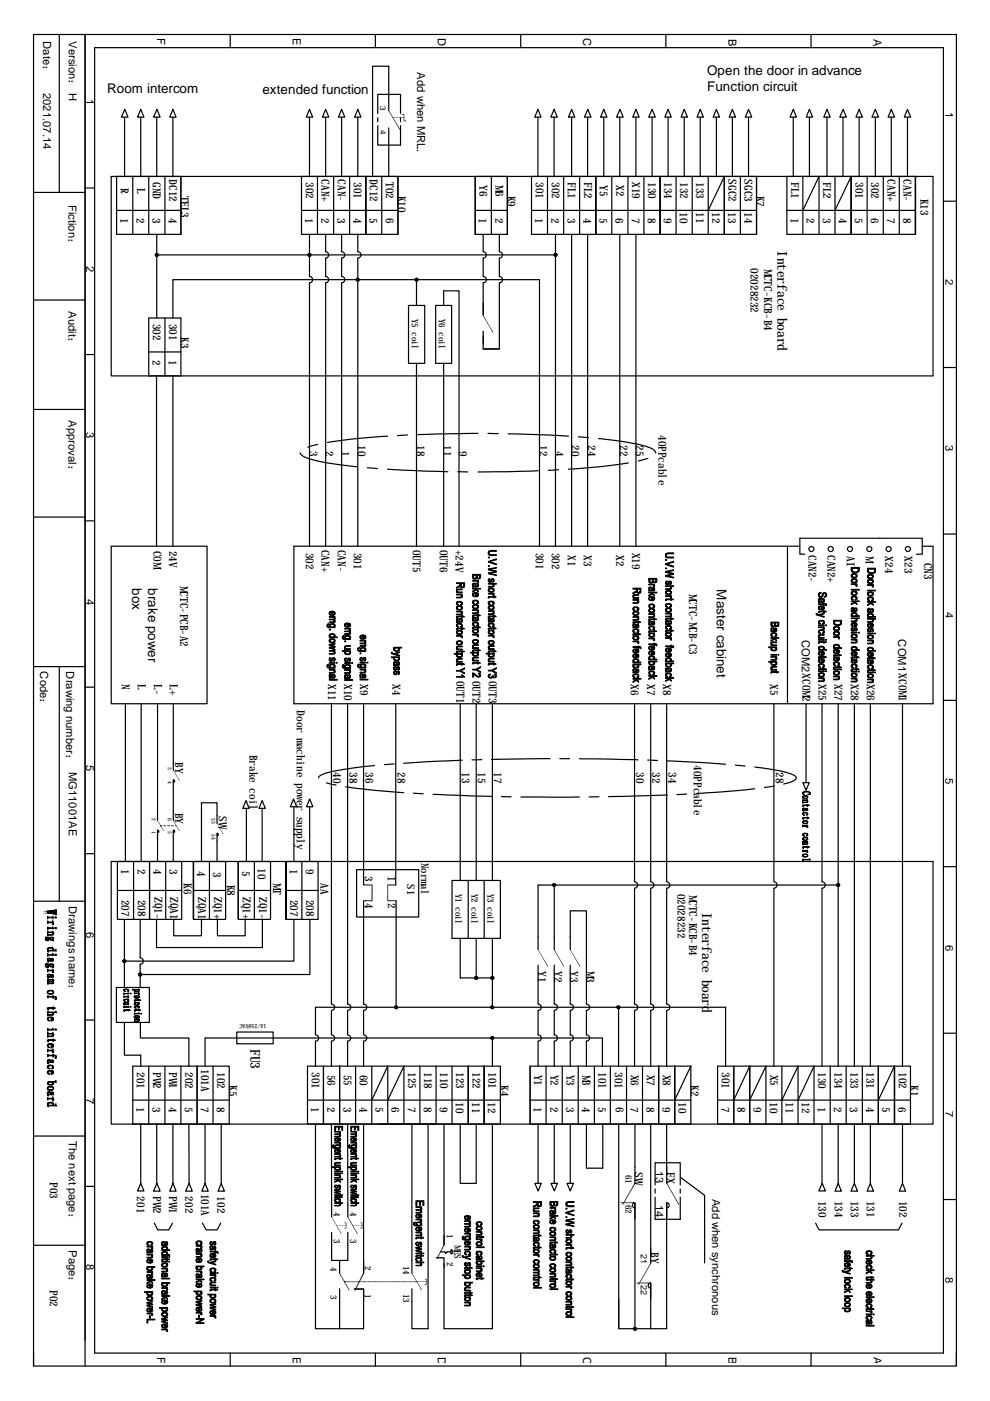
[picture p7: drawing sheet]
<svg xmlns="http://www.w3.org/2000/svg" width="210mm" height="297mm" viewBox="0 0 210 297" stroke-linecap="round" stroke-linejoin="round" font-family="sans-serif">
<defs><g id="words">
<g font-size="2.8">
<text x="149.9" y="16">Open the door in advance</text>
<text x="22.7" y="19.8">Room intercom</text>
<text x="55.6" y="20">extended function</text>
<text x="149.9" y="19.3">Function circuit</text>
<text x="164.8" y="53.2" transform="rotate(90 164.8 53.2)">Interface board</text>
<text x="28" y="124.7" transform="rotate(90 28 124.7)">box</text>
<text x="31.4" y="124.7" transform="rotate(90 31.4 124.7)">brake power</text>
<text x="152" y="124.9" transform="rotate(90 152 124.9)">Master cabinet</text>
<text x="148.9" y="193.5" transform="rotate(90 148.9 193.5)">Interface board</text>
<text x="53.1" y="222.4" transform="rotate(90 53.1 222.4)">FU3</text>
</g>
<g font-size="2.4">
<text x="9.1" y="8.7" transform="rotate(90 9.1 8.7)">Date：</text>
<text x="14.6" y="8.7" transform="rotate(90 14.6 8.7)">Version： H</text>
<text x="33.3" y="8.2" transform="rotate(90 33.3 8.2)">F</text>
<text x="62.1" y="8.2" transform="rotate(90 62.1 8.2)">E</text>
<text x="92.8" y="8.2" transform="rotate(90 92.8 8.2)">D</text>
<text x="123.7" y="8.2" transform="rotate(90 123.7 8.2)">C</text>
<text x="154.4" y="8.2" transform="rotate(90 154.4 8.2)">B</text>
<text x="185.2" y="8.2" transform="rotate(90 185.2 8.2)">A</text>
<text x="88.5" y="15.4" transform="rotate(90 88.5 15.4)">Add when MRL.</text>
<text x="9.1" y="19.7" transform="rotate(90 9.1 19.7)">2021.07.14</text>
<text x="18.3" y="21.1" transform="rotate(90 18.3 21.1)">1</text>
<text x="200.5" y="23.8" transform="rotate(90 200.5 23.8)">1</text>
<text x="25.7" y="39.8" transform="rotate(90 25.7 39.8)">R</text>
<text x="29.1" y="39.8" transform="rotate(90 29.1 39.8)">L</text>
<text x="32.4" y="38.6" transform="rotate(90 32.4 38.6)">GND</text>
<text x="35.9" y="38" transform="rotate(90 35.9 38)">DC12</text>
<text x="38.4" y="41.5" transform="rotate(90 38.4 41.5)">TEL3</text>
<text x="64.8" y="38.6" transform="rotate(90 64.8 38.6)">302</text>
<text x="68.2" y="38" transform="rotate(90 68.2 38)">CAN+</text>
<text x="71.6" y="38" transform="rotate(90 71.6 38)">CAN-</text>
<text x="75" y="38.6" transform="rotate(90 75 38.6)">301</text>
<text x="78.4" y="38" transform="rotate(90 78.4 38)">DC12</text>
<text x="81.8" y="38.6" transform="rotate(90 81.8 38.6)">T02</text>
<text x="84.4" y="41.5" transform="rotate(90 84.4 41.5)">K10</text>
<text x="101.6" y="39.2" transform="rotate(90 101.6 39.2)">Y6</text>
<text x="105.1" y="39.2" transform="rotate(90 105.1 39.2)">M6</text>
<text x="107.6" y="41.5" transform="rotate(90 107.6 41.5)">K9</text>
<text x="113.6" y="38.6" transform="rotate(90 113.6 38.6)">301</text>
<text x="117" y="38.6" transform="rotate(90 117 38.6)">302</text>
<text x="120.4" y="38.6" transform="rotate(90 120.4 38.6)">FL1</text>
<text x="123.8" y="38.6" transform="rotate(90 123.8 38.6)">FL2</text>
<text x="127.2" y="39.2" transform="rotate(90 127.2 39.2)">Y5</text>
<text x="130.6" y="39.2" transform="rotate(90 130.6 39.2)">X2</text>
<text x="134" y="38.6" transform="rotate(90 134 38.6)">X19</text>
<text x="137.4" y="38.6" transform="rotate(90 137.4 38.6)">130</text>
<text x="140.8" y="38.6" transform="rotate(90 140.8 38.6)">134</text>
<text x="144.2" y="38.6" transform="rotate(90 144.2 38.6)">132</text>
<text x="147.6" y="38.6" transform="rotate(90 147.6 38.6)">133</text>
<text x="154.5" y="38" transform="rotate(90 154.5 38)">SGC2</text>
<text x="157.9" y="38" transform="rotate(90 157.9 38)">SGC3</text>
<text x="160.4" y="41.5" transform="rotate(90 160.4 41.5)">K7</text>
<text x="167.7" y="38.6" transform="rotate(90 167.7 38.6)">FL1</text>
<text x="174.5" y="38.6" transform="rotate(90 174.5 38.6)">FL2</text>
<text x="181.4" y="38.6" transform="rotate(90 181.4 38.6)">301</text>
<text x="184.7" y="38.6" transform="rotate(90 184.7 38.6)">302</text>
<text x="188.2" y="38" transform="rotate(90 188.2 38)">CAN+</text>
<text x="191.6" y="38" transform="rotate(90 191.6 38)">CAN-</text>
<text x="14.5" y="43.4" transform="rotate(90 14.5 43.4)">Fiction：</text>
<text x="25.5" y="46.2" transform="rotate(90 25.5 46.2)">1</text>
<text x="29" y="46.2" transform="rotate(90 29 46.2)">2</text>
<text x="32.3" y="46.2" transform="rotate(90 32.3 46.2)">3</text>
<text x="35.8" y="46.2" transform="rotate(90 35.8 46.2)">4</text>
<text x="64.7" y="46.2" transform="rotate(90 64.7 46.2)">1</text>
<text x="68.1" y="46.2" transform="rotate(90 68.1 46.2)">2</text>
<text x="71.5" y="46.2" transform="rotate(90 71.5 46.2)">3</text>
<text x="74.9" y="46.2" transform="rotate(90 74.9 46.2)">4</text>
<text x="78.4" y="46.2" transform="rotate(90 78.4 46.2)">5</text>
<text x="81.8" y="46.2" transform="rotate(90 81.8 46.2)">6</text>
<text x="101.6" y="46.2" transform="rotate(90 101.6 46.2)">1</text>
<text x="105" y="46.2" transform="rotate(90 105 46.2)">2</text>
<text x="113.5" y="46.2" transform="rotate(90 113.5 46.2)">1</text>
<text x="116.9" y="46.2" transform="rotate(90 116.9 46.2)">2</text>
<text x="120.3" y="46.2" transform="rotate(90 120.3 46.2)">3</text>
<text x="123.7" y="46.2" transform="rotate(90 123.7 46.2)">4</text>
<text x="127.1" y="46.2" transform="rotate(90 127.1 46.2)">5</text>
<text x="130.5" y="46.2" transform="rotate(90 130.5 46.2)">6</text>
<text x="133.9" y="46.2" transform="rotate(90 133.9 46.2)">7</text>
<text x="137.3" y="46.2" transform="rotate(90 137.3 46.2)">8</text>
<text x="140.8" y="46.2" transform="rotate(90 140.8 46.2)">9</text>
<text x="144.1" y="45" transform="rotate(90 144.1 45)">10</text>
<text x="147.6" y="45" transform="rotate(90 147.6 45)">11</text>
<text x="151" y="45" transform="rotate(90 151 45)">12</text>
<text x="154.4" y="45" transform="rotate(90 154.4 45)">13</text>
<text x="157.8" y="45" transform="rotate(90 157.8 45)">14</text>
<text x="167.6" y="46.2" transform="rotate(90 167.6 46.2)">1</text>
<text x="171" y="46.2" transform="rotate(90 171 46.2)">2</text>
<text x="174.5" y="46.2" transform="rotate(90 174.5 46.2)">3</text>
<text x="177.8" y="46.2" transform="rotate(90 177.8 46.2)">4</text>
<text x="181.3" y="46.2" transform="rotate(90 181.3 46.2)">5</text>
<text x="184.7" y="46.2" transform="rotate(90 184.7 46.2)">6</text>
<text x="188.1" y="46.2" transform="rotate(90 188.1 46.2)">7</text>
<text x="191.5" y="46.2" transform="rotate(90 191.5 46.2)">8</text>
<text x="195.2" y="42.1" transform="rotate(90 195.2 42.1)">K13</text>
<text x="18.3" y="56.4" transform="rotate(90 18.3 56.4)">2</text>
<text x="159.1" y="56.9" transform="rotate(90 159.1 56.9)">02028232</text>
<text x="162.1" y="57.1" transform="rotate(90 162.1 57.1)">MCTC-KCB-B4</text>
<text x="200.5" y="59.2" transform="rotate(90 200.5 59.2)">2</text>
<text x="14.5" y="65.9" transform="rotate(90 14.5 65.9)">Audit：</text>
<text x="32.4" y="68.7" transform="rotate(90 32.4 68.7)">302</text>
<text x="35.9" y="68.7" transform="rotate(90 35.9 68.7)">301</text>
<text x="38.4" y="71.5" transform="rotate(90 38.4 71.5)">K3</text>
<text x="32.3" y="76.2" transform="rotate(90 32.3 76.2)">2</text>
<text x="35.8" y="76.2" transform="rotate(90 35.8 76.2)">1</text>
<text x="14.5" y="89.1" transform="rotate(90 14.5 89.1)">Approval：</text>
<text x="18.3" y="91.6" transform="rotate(90 18.3 91.6)">3</text>
<text x="65.6" y="95.6" transform="rotate(90 65.6 95.6)">3</text>
<text x="69" y="95.6" transform="rotate(90 69 95.6)">2</text>
<text x="72.4" y="95.6" transform="rotate(90 72.4 95.6)">1</text>
<text x="75.9" y="94.4" transform="rotate(90 75.9 94.4)">10</text>
<text x="88.3" y="94.4" transform="rotate(90 88.3 94.4)">18</text>
<text x="94.1" y="94.4" transform="rotate(90 94.1 94.4)">11</text>
<text x="97.4" y="95.6" transform="rotate(90 97.4 95.6)">9</text>
<text x="114.4" y="94.4" transform="rotate(90 114.4 94.4)">12</text>
<text x="117.8" y="95.6" transform="rotate(90 117.8 95.6)">4</text>
<text x="121.2" y="94.4" transform="rotate(90 121.2 94.4)">20</text>
<text x="124.6" y="94.4" transform="rotate(90 124.6 94.4)">24</text>
<text x="131.4" y="94.4" transform="rotate(90 131.4 94.4)">22</text>
<text x="134.8" y="94.4" transform="rotate(90 134.8 94.4)">25</text>
<text x="139.6" y="92.2" transform="rotate(90 139.6 92.2)">40PPcable</text>
<text x="200.5" y="94.3" transform="rotate(90 200.5 94.3)">3</text>
<text x="32.5" y="116.8" transform="rotate(90 32.5 116.8)">COM</text>
<text x="35.9" y="116.8" transform="rotate(90 35.9 116.8)">24V</text>
<text x="64.8" y="117.2" transform="rotate(90 64.8 117.2)">302</text>
<text x="68.2" y="116.6" transform="rotate(90 68.2 116.6)">CAN+</text>
<text x="71.6" y="116.6" transform="rotate(90 71.6 116.6)">CAN-</text>
<text x="75" y="117.2" transform="rotate(90 75 117.2)">301</text>
<text x="87.5" y="116.6" transform="rotate(90 87.5 116.6)">OUT5</text>
<text x="93.3" y="116.6" transform="rotate(90 93.3 116.6)">OUT6</text>
<text x="96.6" y="116.6" transform="rotate(90 96.6 116.6)">+24V</text>
<text x="113.6" y="117.2" transform="rotate(90 113.6 117.2)">301</text>
<text x="117" y="117.2" transform="rotate(90 117 117.2)">302</text>
<text x="120.4" y="117.7" transform="rotate(90 120.4 117.7)">X1</text>
<text x="123.8" y="117.7" transform="rotate(90 123.8 117.7)">X3</text>
<text x="130.6" y="117.7" transform="rotate(90 130.6 117.7)">X2</text>
<text x="134" y="117.2" transform="rotate(90 134 117.2)">X19</text>
<text x="171.4" y="117.7" transform="rotate(90 171.4 117.7)">CAN2-</text>
<text x="175.5" y="117.7" transform="rotate(90 175.5 117.7)">CAN2+</text>
<text x="179.6" y="118" transform="rotate(90 179.6 118)">AI</text>
<text x="183.6" y="118" transform="rotate(90 183.6 118)">M</text>
<text x="187.7" y="118" transform="rotate(90 187.7 118)">X24</text>
<text x="191.8" y="118" transform="rotate(90 191.8 118)">X23</text>
<text x="196" y="119.3" transform="rotate(90 196 119.3)">CN3</text>
<text x="38.2" y="124.2" transform="rotate(90 38.2 124.2)">MCTC-PCB-A2</text>
<text x="146.1" y="125.9" transform="rotate(90 146.1 125.9)">MCTC-MCB-C3</text>
<text x="18.3" y="126.9" transform="rotate(90 18.3 126.9)">4</text>
<text x="200.5" y="129.7" transform="rotate(90 200.5 129.7)">4</text>
<text x="170" y="135.7" transform="rotate(90 170 135.7)">COM2XCOM2</text>
<text x="190.4" y="135.6" transform="rotate(90 190.4 135.6)">COM1XCOM1</text>
<text x="8.6" y="142.4" transform="rotate(90 8.6 142.4)">Code：</text>
<text x="14" y="142.4" transform="rotate(90 14 142.4)">Drawing number：</text>
<text x="25.9" y="145" transform="rotate(90 25.9 145)">N</text>
<text x="29.2" y="145" transform="rotate(90 29.2 145)">L</text>
<text x="32.7" y="145" transform="rotate(90 32.7 145)">L-</text>
<text x="36" y="145" transform="rotate(90 36 145)">L+</text>
<text x="69.6" y="145" transform="rotate(90 69.6 145)">X11</text>
<text x="72.9" y="145" transform="rotate(90 72.9 145)">X10</text>
<text x="76.4" y="145" transform="rotate(90 76.4 145)">X9</text>
<text x="83.2" y="145" transform="rotate(90 83.2 145)">X4</text>
<text x="96.8" y="144.3" transform="rotate(90 96.8 144.3)">OUT1</text>
<text x="100.2" y="144.3" transform="rotate(90 100.2 144.3)">OUT2</text>
<text x="103.6" y="144.3" transform="rotate(90 103.6 144.3)">OUT3</text>
<text x="133.8" y="145" transform="rotate(90 133.8 145)">X6</text>
<text x="137.2" y="145" transform="rotate(90 137.2 145)">X7</text>
<text x="140.6" y="145" transform="rotate(90 140.6 145)">X8</text>
<text x="163.3" y="145" transform="rotate(90 163.3 145)">X5</text>
<text x="173.6" y="145" transform="rotate(90 173.6 145)">X25</text>
<text x="177" y="145" transform="rotate(90 177 145)">X27</text>
<text x="180.4" y="145" transform="rotate(90 180.4 145)">X28</text>
<text x="183.8" y="145" transform="rotate(90 183.8 145)">X26</text>
<text x="62.9" y="150.6" transform="rotate(90 62.9 150.6)">Door machine power supply</text>
<text x="37.1" y="161.7" transform="rotate(90 37.1 161.7)">BY</text>
<text x="52.9" y="160" transform="rotate(90 52.9 160)">Brake coil</text>
<text x="14.6" y="163.6" transform="rotate(90 14.6 163.6)">MG11001AE</text>
<text x="18.3" y="162.2" transform="rotate(90 18.3 162.2)">5</text>
<text x="70.7" y="163.8" transform="rotate(90 70.7 163.8)">40</text>
<text x="74.1" y="163.8" transform="rotate(90 74.1 163.8)">38</text>
<text x="77.5" y="163.8" transform="rotate(90 77.5 163.8)">36</text>
<text x="84.3" y="163.8" transform="rotate(90 84.3 163.8)">28</text>
<text x="97.9" y="163.8" transform="rotate(90 97.9 163.8)">13</text>
<text x="101.3" y="163.8" transform="rotate(90 101.3 163.8)">15</text>
<text x="104.7" y="163.8" transform="rotate(90 104.7 163.8)">17</text>
<text x="134.9" y="163.8" transform="rotate(90 134.9 163.8)">30</text>
<text x="138.3" y="163.8" transform="rotate(90 138.3 163.8)">32</text>
<text x="141.7" y="163.8" transform="rotate(90 141.7 163.8)">34</text>
<text x="147.1" y="162.2" transform="rotate(90 147.1 162.2)">40PPcable</text>
<text x="164.5" y="163.8" transform="rotate(90 164.5 163.8)">28</text>
<text x="200.5" y="165" transform="rotate(90 200.5 165)">5</text>
<text x="37.1" y="172.3" transform="rotate(90 37.1 172.3)">BY</text>
<text x="46.4" y="173" transform="rotate(90 46.4 173)">SW</text>
<text x="25.7" y="184.2" transform="rotate(90 25.7 184.2)">1</text>
<text x="29.1" y="184.2" transform="rotate(90 29.1 184.2)">2</text>
<text x="32.5" y="184.2" transform="rotate(90 32.5 184.2)">4</text>
<text x="35.9" y="184.2" transform="rotate(90 35.9 184.2)">3</text>
<text x="41.8" y="184.8" transform="rotate(90 41.8 184.8)">4</text>
<text x="45.2" y="184.9" transform="rotate(90 45.2 184.9)">3</text>
<text x="51.4" y="184.8" transform="rotate(90 51.4 184.8)">5</text>
<text x="54.7" y="184.1" transform="rotate(90 54.7 184.1)">10</text>
<text x="61.4" y="184.2" transform="rotate(90 61.4 184.2)">1</text>
<text x="64.8" y="184.2" transform="rotate(90 64.8 184.2)">9</text>
<text x="77.3" y="185.7" transform="rotate(90 77.3 185.7)">3</text>
<text x="82.2" y="185.7" transform="rotate(90 82.2 185.7)">1</text>
<text x="25.8" y="190.8" transform="rotate(90 25.8 190.8)">207</text>
<text x="29.2" y="190.8" transform="rotate(90 29.2 190.8)">208</text>
<text x="32.7" y="190.2" transform="rotate(90 32.7 190.2)">ZQ1-</text>
<text x="36.1" y="190.2" transform="rotate(90 36.1 190.2)">ZQA1</text>
<text x="38.9" y="187.3" transform="rotate(90 38.9 187.3)">K6</text>
<text x="42" y="190.2" transform="rotate(90 42 190.2)">ZQA1</text>
<text x="45.4" y="190.2" transform="rotate(90 45.4 190.2)">ZQ1+</text>
<text x="48.2" y="187.6" transform="rotate(90 48.2 187.6)">K8</text>
<text x="51.5" y="190.2" transform="rotate(90 51.5 190.2)">ZQ1+</text>
<text x="54.9" y="190.2" transform="rotate(90 54.9 190.2)">ZQ1-</text>
<text x="57.9" y="187.3" transform="rotate(90 57.9 187.3)">MT</text>
<text x="61.5" y="190.8" transform="rotate(90 61.5 190.8)">207</text>
<text x="64.9" y="190.8" transform="rotate(90 64.9 190.8)">208</text>
<text x="68" y="187.3" transform="rotate(90 68 187.3)">AA</text>
<text x="77.3" y="191.5" transform="rotate(90 77.3 191.5)">4</text>
<text x="82.2" y="191.5" transform="rotate(90 82.2 191.5)">2</text>
<text x="143.7" y="189.5" transform="rotate(90 143.7 189.5)">02028232</text>
<text x="146.1" y="189.7" transform="rotate(90 146.1 189.7)">MCTC-KCB-B4</text>
<text x="14.6" y="192.1" transform="rotate(90 14.6 192.1)">Drawings name：</text>
<text x="18.3" y="197.5" transform="rotate(90 18.3 197.5)">6</text>
<text x="200.5" y="200.3" transform="rotate(90 200.5 200.3)">6</text>
<text x="114.1" y="205.9" transform="rotate(90 114.1 205.9)">Y1</text>
<text x="117.5" y="205.9" transform="rotate(90 117.5 205.9)">Y2</text>
<text x="120.9" y="205.9" transform="rotate(90 120.9 205.9)">Y3</text>
<text x="124.3" y="205.9" transform="rotate(90 124.3 205.9)">M3</text>
<text x="29" y="227.3" transform="rotate(90 29 227.3)">201</text>
<text x="32.5" y="227.3" transform="rotate(90 32.5 227.3)">PW</text>
<text x="35.9" y="227.3" transform="rotate(90 35.9 227.3)">PW</text>
<text x="39.2" y="227.3" transform="rotate(90 39.2 227.3)">202</text>
<text x="42.7" y="226.7" transform="rotate(90 42.7 226.7)">101A</text>
<text x="46.1" y="227.3" transform="rotate(90 46.1 227.3)">102</text>
<text x="66.1" y="227.3" transform="rotate(90 66.1 227.3)">301</text>
<text x="69.5" y="227.9" transform="rotate(90 69.5 227.9)">56</text>
<text x="72.9" y="227.9" transform="rotate(90 72.9 227.9)">55</text>
<text x="76.3" y="227.9" transform="rotate(90 76.3 227.9)">60</text>
<text x="86.5" y="227.3" transform="rotate(90 86.5 227.3)">125</text>
<text x="89.9" y="227.3" transform="rotate(90 89.9 227.3)">118</text>
<text x="93.3" y="227.3" transform="rotate(90 93.3 227.3)">110</text>
<text x="96.7" y="227.3" transform="rotate(90 96.7 227.3)">123</text>
<text x="100.2" y="227.3" transform="rotate(90 100.2 227.3)">122</text>
<text x="103.5" y="227.3" transform="rotate(90 103.5 227.3)">101</text>
<text x="113.3" y="227.9" transform="rotate(90 113.3 227.9)">Y1</text>
<text x="116.7" y="227.9" transform="rotate(90 116.7 227.9)">Y2</text>
<text x="120.1" y="227.9" transform="rotate(90 120.1 227.9)">Y3</text>
<text x="123.5" y="227.9" transform="rotate(90 123.5 227.9)">M3</text>
<text x="126.9" y="227.3" transform="rotate(90 126.9 227.3)">101</text>
<text x="130.3" y="227.3" transform="rotate(90 130.3 227.3)">301</text>
<text x="133.7" y="227.9" transform="rotate(90 133.7 227.9)">X6</text>
<text x="137.2" y="227.9" transform="rotate(90 137.2 227.9)">X7</text>
<text x="140.5" y="227.9" transform="rotate(90 140.5 227.9)">X8</text>
<text x="153" y="227.3" transform="rotate(90 153 227.3)">301</text>
<text x="163.3" y="227.9" transform="rotate(90 163.3 227.9)">X5</text>
<text x="173.5" y="227.3" transform="rotate(90 173.5 227.3)">130</text>
<text x="176.9" y="227.3" transform="rotate(90 176.9 227.3)">134</text>
<text x="180.3" y="227.3" transform="rotate(90 180.3 227.3)">133</text>
<text x="183.7" y="227.3" transform="rotate(90 183.7 227.3)">131</text>
<text x="190.5" y="227.3" transform="rotate(90 190.5 227.3)">102</text>
<text x="18.3" y="232.8" transform="rotate(90 18.3 232.8)">7</text>
<text x="32.5" y="229.6" transform="rotate(90 32.5 229.6)">2</text>
<text x="35.9" y="229.6" transform="rotate(90 35.9 229.6)">1</text>
<text x="48.6" y="230.1" transform="rotate(90 48.6 230.1)">K5</text>
<text x="96.6" y="233.7" transform="rotate(90 96.6 233.7)">10</text>
<text x="100.1" y="233.7" transform="rotate(90 100.1 233.7)">11</text>
<text x="103.5" y="233.7" transform="rotate(90 103.5 233.7)">12</text>
<text x="106.1" y="230.1" transform="rotate(90 106.1 230.1)">K4</text>
<text x="143.9" y="233.7" transform="rotate(90 143.9 233.7)">10</text>
<text x="146.5" y="230.1" transform="rotate(90 146.5 230.1)">K2</text>
<text x="163.2" y="233.7" transform="rotate(90 163.2 233.7)">10</text>
<text x="166.6" y="233.7" transform="rotate(90 166.6 233.7)">11</text>
<text x="170" y="233.7" transform="rotate(90 170 233.7)">12</text>
<text x="193" y="230.1" transform="rotate(90 193 230.1)">K1</text>
<text x="29" y="234.8" transform="rotate(90 29 234.8)">1</text>
<text x="32.3" y="234.8" transform="rotate(90 32.3 234.8)">3</text>
<text x="35.8" y="234.8" transform="rotate(90 35.8 234.8)">4</text>
<text x="39.2" y="234.8" transform="rotate(90 39.2 234.8)">5</text>
<text x="42.6" y="234.8" transform="rotate(90 42.6 234.8)">7</text>
<text x="46" y="234.8" transform="rotate(90 46 234.8)">8</text>
<text x="66" y="234.8" transform="rotate(90 66 234.8)">1</text>
<text x="69.4" y="234.8" transform="rotate(90 69.4 234.8)">2</text>
<text x="72.8" y="234.8" transform="rotate(90 72.8 234.8)">3</text>
<text x="76.2" y="234.8" transform="rotate(90 76.2 234.8)">4</text>
<text x="79.6" y="234.8" transform="rotate(90 79.6 234.8)">5</text>
<text x="83" y="234.8" transform="rotate(90 83 234.8)">6</text>
<text x="86.4" y="234.8" transform="rotate(90 86.4 234.8)">7</text>
<text x="89.8" y="234.8" transform="rotate(90 89.8 234.8)">8</text>
<text x="93.3" y="234.8" transform="rotate(90 93.3 234.8)">9</text>
<text x="113.2" y="234.8" transform="rotate(90 113.2 234.8)">1</text>
<text x="116.6" y="234.8" transform="rotate(90 116.6 234.8)">2</text>
<text x="120" y="234.8" transform="rotate(90 120 234.8)">3</text>
<text x="123.4" y="234.8" transform="rotate(90 123.4 234.8)">4</text>
<text x="126.8" y="234.8" transform="rotate(90 126.8 234.8)">5</text>
<text x="130.6" y="234.8" transform="rotate(90 130.6 234.8)">6</text>
<text x="133.6" y="234.8" transform="rotate(90 133.6 234.8)">7</text>
<text x="137.1" y="234.8" transform="rotate(90 137.1 234.8)">8</text>
<text x="140.5" y="234.8" transform="rotate(90 140.5 234.8)">9</text>
<text x="153" y="234.8" transform="rotate(90 153 234.8)">7</text>
<text x="156.4" y="234.8" transform="rotate(90 156.4 234.8)">8</text>
<text x="159.8" y="234.8" transform="rotate(90 159.8 234.8)">9</text>
<text x="173.4" y="234.8" transform="rotate(90 173.4 234.8)">1</text>
<text x="176.8" y="234.8" transform="rotate(90 176.8 234.8)">2</text>
<text x="180.2" y="234.8" transform="rotate(90 180.2 234.8)">3</text>
<text x="183.6" y="234.8" transform="rotate(90 183.6 234.8)">4</text>
<text x="187" y="234.8" transform="rotate(90 187 234.8)">5</text>
<text x="190.5" y="234.8" transform="rotate(90 190.5 234.8)">6</text>
<text x="200.5" y="235.6" transform="rotate(90 200.5 235.6)">7</text>
<text x="14.6" y="241.9" transform="rotate(90 14.6 241.9)">The next page：</text>
<text x="10.5" y="250.6" transform="rotate(90 10.5 250.6)">P03</text>
<text x="134.6" y="248.6" transform="rotate(90 134.6 248.6)">SW</text>
<text x="139" y="248.3" transform="rotate(90 139 248.3)">13</text>
<text x="141.4" y="248.6" transform="rotate(90 141.4 248.6)">FX</text>
<text x="29" y="253.6" transform="rotate(90 29 253.6)">201</text>
<text x="32.5" y="253.6" transform="rotate(90 32.5 253.6)">PW</text>
<text x="32.5" y="256" transform="rotate(90 32.5 256)">2</text>
<text x="35.9" y="253.6" transform="rotate(90 35.9 253.6)">PW</text>
<text x="35.9" y="256" transform="rotate(90 35.9 256)">1</text>
<text x="39.2" y="253.6" transform="rotate(90 39.2 253.6)">202</text>
<text x="42.7" y="253.1" transform="rotate(90 42.7 253.1)">101A</text>
<text x="46.1" y="253.6" transform="rotate(90 46.1 253.6)">102</text>
<text x="139" y="255.4" transform="rotate(90 139 255.4)">14</text>
<text x="151" y="254.2" transform="rotate(90 151 254.2)">Add when synchronous</text>
<text x="173.5" y="254.5" transform="rotate(90 173.5 254.5)">130</text>
<text x="177" y="254.5" transform="rotate(90 177 254.5)">134</text>
<text x="180.4" y="254.5" transform="rotate(90 180.4 254.5)">133</text>
<text x="183.8" y="254.5" transform="rotate(90 183.8 254.5)">131</text>
<text x="190.6" y="254.5" transform="rotate(90 190.6 254.5)">102</text>
<text x="14.6" y="265.1" transform="rotate(90 14.6 265.1)">Page：</text>
<text x="18.3" y="268" transform="rotate(90 18.3 268)">8</text>
<text x="138" y="265.5" transform="rotate(90 138 265.5)">BY</text>
<text x="10.5" y="273.5" transform="rotate(90 10.5 273.5)">P02</text>
<text x="200.5" y="270.8" transform="rotate(90 200.5 270.8)">8</text>
<text x="33.3" y="287.7" transform="rotate(90 33.3 287.7)">F</text>
<text x="62.1" y="287.7" transform="rotate(90 62.1 287.7)">E</text>
<text x="92.8" y="287.7" transform="rotate(90 92.8 287.7)">D</text>
<text x="123.7" y="287.7" transform="rotate(90 123.7 287.7)">C</text>
<text x="154.4" y="287.7" transform="rotate(90 154.4 287.7)">B</text>
<text x="185.2" y="287.7" transform="rotate(90 185.2 287.7)">A</text>
</g>
<g font-size="2.2">
<text x="89.3" y="183" transform="rotate(90 89.3 183)">Normal</text>
<text x="86.3" y="187.5" transform="rotate(90 86.3 187.5)">S1</text>
</g>
<g font-size="1.9">
<text x="87.3" y="67.6" transform="rotate(90 87.3 67.6)">Y5 coil</text>
<text x="93" y="67.6" transform="rotate(90 93 67.6)">Y6 coil</text>
<text x="96.6" y="189.5" transform="rotate(90 96.6 189.5)">Y1 coil</text>
<text x="100" y="189.5" transform="rotate(90 100 189.5)">Y2 coil</text>
<text x="103.4" y="189.5" transform="rotate(90 103.4 189.5)">Y3 coil</text>
<text x="132.6" y="249" transform="rotate(90 132.6 249)">61</text>
<text x="70.8" y="256.9" transform="rotate(90 70.8 256.9)">4</text>
<text x="74.3" y="256.9" transform="rotate(90 74.3 256.9)">4</text>
<text x="132.6" y="255.4" transform="rotate(90 132.6 255.4)">62</text>
<text x="70.8" y="262.7" transform="rotate(90 70.8 262.7)">3</text>
<text x="74.3" y="262.7" transform="rotate(90 74.3 262.7)">3</text>
<text x="94.7" y="261.6" transform="rotate(90 94.7 261.6)">1</text>
<text x="70.1" y="268.7" transform="rotate(90 70.1 268.7)">4</text>
<text x="77.4" y="268.4" transform="rotate(90 77.4 268.4)">2</text>
<text x="85.5" y="268.4" transform="rotate(90 85.5 268.4)">14</text>
<text x="94.7" y="267.5" transform="rotate(90 94.7 267.5)">2</text>
<text x="96.4" y="264" transform="rotate(90 96.4 264)">MS</text>
<text x="96.4" y="265" transform="rotate(90 96.4 265)">E</text>
<text x="135.9" y="265.8" transform="rotate(90 135.9 265.8)">21</text>
<text x="70.1" y="274.5" transform="rotate(90 70.1 274.5)">3</text>
<text x="77.4" y="274.3" transform="rotate(90 77.4 274.3)">1</text>
<text x="85.5" y="274.3" transform="rotate(90 85.5 274.3)">13</text>
<text x="135.9" y="272.4" transform="rotate(90 135.9 272.4)">22</text>
</g>
<g font-size="1.7">
<text x="80.6" y="22.5" transform="rotate(90 80.6 22.5)">3</text>
<text x="80.6" y="27.5" transform="rotate(90 80.6 27.5)">4</text>
</g>
<text font-size="1.3" x="56.5" y="217.1" transform="rotate(-180 56.5 217.1)">1A/250VAC</text>
<g font-size="1.2">
<text x="35.6" y="162.7" transform="rotate(90 35.6 162.7)">3</text>
<text x="35.6" y="165.6" transform="rotate(90 35.6 165.6)">4</text>
<text x="32.2" y="173.4" transform="rotate(90 32.2 173.4)">2</text>
<text x="35.6" y="173.4" transform="rotate(90 35.6 173.4)">6</text>
<text x="44.8" y="173.4" transform="rotate(90 44.8 173.4)">53</text>
<text x="32.2" y="176.2" transform="rotate(90 32.2 176.2)">1</text>
<text x="35.6" y="176.2" transform="rotate(90 35.6 176.2)">5</text>
<text x="44.8" y="176.9" transform="rotate(90 44.8 176.9)">54</text>
</g>
</g></defs>
<g fill="#000" stroke="#000" stroke-width=".21">
<path d="M103.5 118.1h.3v.2h-.3z" fill-rule="evenodd"/>
<path d="M103.5 119.9h.3v.2h-.3z" fill-rule="evenodd"/>
<path d="M103.6 116.9l.1-.1 .1 .7 1.4 .1v.2l-1.5-.1-.2-.3z" fill-rule="evenodd"/>
<path d="M103.7 116.8l1.5-.1v.2h-1.3l-.2 .3z" fill-rule="evenodd"/>
<path d="M103.5 119l1.7 .5v.2l-1.7-.5z" fill-rule="evenodd"/>
<path d="M103.5 119l1.7-.5v.2l-1.5 .4z" fill-rule="evenodd"/>
<path d="M141.1 118.6h.3v.2h-.3z" fill-rule="evenodd"/>
<path d="M141.1 117.5l.2-.2v.7l.2 .1h1.3v.2l-1.4-.1-.3-.2z" fill-rule="evenodd"/>
<path d="M141.3 117.3l1.5-.1v.2h-1.3l-.2 .4z" fill-rule="evenodd"/>
<path d="M141.1 119.5l1.7-.5v.2l-1.5 .4z" fill-rule="evenodd"/>
<path d="M69.5 132.3l.2-.1-.2 .5z" fill-rule="evenodd"/>
<path d="M69.8 133.4h.3v.2h-.3z" fill-rule="evenodd"/>
<path d="M69.4 132.3l.1 .4 .5 .2v.2h-.4l-.3-.2z" fill-rule="evenodd"/>
<path d="M69.8 134.6l.1-.1 .1 .5-.2-.2z" fill-rule="evenodd"/>
<path d="M69.8 129.8l.1-.1v.4l.3 .4-.4-.3z" fill-rule="evenodd"/>
<path d="M69.9 139.5l.3-.1-.3 .5z" fill-rule="evenodd"/>
<path d="M69.9 129.7l.8-.1 .2 .1v.3l-.4-.2v.7h-.1v-.8l-.5 .3z" fill-rule="evenodd"/>
<path d="M69.8 131.3l1.1-.1v.5l-.2-.2-.9-.1z" fill-rule="evenodd"/>
<path d="M70.9 130.8v.3z" fill-rule="evenodd"/>
<path d="M70 132.3h.8l.1 .4-.2-.3h-.5l-.2 .2v.5l-.2-.4z" fill-rule="evenodd"/>
<path d="M70 135.5l.7-.1 .2 .1v.4l-.2-.3h-.5l-.3 .3z" fill-rule="evenodd"/>
<path d="M70.9 138v.3z" fill-rule="evenodd"/>
<path d="M69.9 139.5l.1 .5h.3a.53 .53 0 0 1 .6-.5v.3l-.2-.2-.2 .5-.4 .1a.47 .47 0 0 1-.2-.7z" fill-rule="evenodd"/>
<path d="M69.8 130.7h1.2v.1h-.1v.2l-1.1-.1z" fill-rule="evenodd"/>
<path d="M70 132.7l.2 .2h.5l.2-.2 .1 .4h-1z" fill-rule="evenodd"/>
<path d="M69.8 136.7l1.2-.3v.2l-.9 .2z" fill-rule="evenodd"/>
<path d="M69.8 136.7l1.2 .3v.2l-1.2-.3z" fill-rule="evenodd"/>
<path d="M69.8 137.3l.9-.2 .3 .1z" fill-rule="evenodd"/>
<path d="M69.8 137.3l1.2 .3v.1l-1.2-.3z" fill-rule="evenodd"/>
<path d="M69.8 137.9h1.2v.1h-.1v.2l-1.1-.1z" fill-rule="evenodd"/>
<path d="M70.5 129.8v.5l.3-.1 .1-.5a.47 .47 0 0 1-.1 .8h-.3z" fill-rule="evenodd"/>
<path d="M70.9 130.9l.2 .3-.2 .2z" fill-rule="evenodd"/>
<path d="M69.8 131.9h1l.1-.5a.32 .32 0 0 1 .2 .4 .32 .32 0 0 1-.4 .2h-.9z" fill-rule="evenodd"/>
<path d="M70.9 132.4l.2 .1-.2 .5z" fill-rule="evenodd"/>
<path d="M70 134.4h.7a.38 .38 0 0 1 .3 .2 .38 .38 0 0 1-.1 .4v-.3l-.2-.2h-.5l-.3 .3z" fill-rule="evenodd"/>
<path d="M69.8 135.7l.1-.2 .2 .6h.6l.2-.2v-.4a.46 .46 0 0 1-.2 .8l-.8-.1z" fill-rule="evenodd"/>
<path d="M69.8 138.5h1l.1-.4a.37 .37 0 0 1 .1 .4 .37 .37 0 0 1-.4 .2h-.8z" fill-rule="evenodd"/>
<path d="M70.9 139.5a.39 .39 0 0 1 .2 .4 .39 .39 0 0 1-.4 .3z" fill-rule="evenodd"/>
<path d="M70 134.9l.2 .1h.5l.2-.2v.2h.6v.2h-1.7z" fill-rule="evenodd"/>
<path d="M72.7 134.8l.3-.1-.3 .5z" fill-rule="evenodd"/>
<path d="M73.1 135.9h.2v.2h-.2z" fill-rule="evenodd"/>
<path d="M72.7 134.8l.1 .6h.4v.2l-.4-.1-.2-.1z" fill-rule="evenodd"/>
<path d="M73.2 137.3v.2z" fill-rule="evenodd"/>
<path d="M73.1 132.3l.1-.1 .2 .8a.47 .47 0 0 1-.3-.7z" fill-rule="evenodd"/>
<path d="M73.2 139.6l.2-.1 .1 .1-.3 .3z" fill-rule="evenodd"/>
<path d="M73.2 132.2l.4-.1 .5 .1 .1 .3-.4-.2v.7h-.2v-.8l-.4 .3z" fill-rule="evenodd"/>
<path d="M73.1 133.8l1-.1 .1 .5-.2-.2-.9-.1z" fill-rule="evenodd"/>
<path d="M74.1 133.3l.1 .3z" fill-rule="evenodd"/>
<path d="M73.1 134.9l.3-.2h.5l.3 .2v.3l-.2-.3h-.6l-.2 .2v.5z" fill-rule="evenodd"/>
<path d="M74.1 138.1l.1 .3z" fill-rule="evenodd"/>
<path d="M73.1 139.7l.1-.1v.5h.3l.2-.5 .4-.1 .1 .4-.1-.2h-.2l-.2 .5a.42 .42 0 0 1-.6 0 .42 .42 0 0 1 0-.5z" fill-rule="evenodd"/>
<path d="M73.1 133.2h1.2v.1h-.2v.2l-1-.1z" fill-rule="evenodd"/>
<path d="M73.2 135.2l.2 .2 .3 .1 .4-.3 .2 .4h-1.1z" fill-rule="evenodd"/>
<path d="M73.1 137.1l.2-.2h1v.2h-1l-.1 .4z" fill-rule="evenodd"/>
<path d="M73.1 137.5l.2-.1 1 .1v.2h-1.2z" fill-rule="evenodd"/>
<path d="M72.6 138h1.7v.1h-.2v.2l-.2-.2h-.4l-.3 .3v-.3h-.6z" fill-rule="evenodd"/>
<path d="M73.8 132.3l.1 .5 .3-.2v-.4a.47 .47 0 0 1-.2 .8h-.2z" fill-rule="evenodd"/>
<path d="M74.2 133.4l.1 .3-.2 .2z" fill-rule="evenodd"/>
<path d="M73.1 134.4h1l.1-.5a.31 .31 0 0 1 .1 .4 .31 .31 0 0 1-.3 .2h-.9z" fill-rule="evenodd"/>
<path d="M74.2 134.9l.1 .2-.1 .4z" fill-rule="evenodd"/>
<path d="M73.2 138.1v.3l.2 .2h.6l.2-.5a.39 .39 0 0 1 .1 .4 .39 .39 0 0 1-.3 .3h-.6a.39 .39 0 0 1-.3-.3 .39 .39 0 0 1 .1-.4z" fill-rule="evenodd"/>
<path d="M74.2 139.6a.41 .41 0 0 1 .1 .4 .41 .41 0 0 1-.3 .3z" fill-rule="evenodd"/>
<path d="M76 137.4l.2-.1-.2 .4z" fill-rule="evenodd"/>
<path d="M76.3 138.4h.2v.2h-.2z" fill-rule="evenodd"/>
<path d="M75.9 137.4l.1 .5 .5 .1v.1l-.6-.1-.1-.2z" fill-rule="evenodd"/>
<path d="M76.4 134.8l.1-.1v.4l.2 .4-.4-.2z" fill-rule="evenodd"/>
<path d="M76.5 139.5l.2-.1-.2 .4z" fill-rule="evenodd"/>
<path d="M76.5 134.7l.3-.1 .5 .1 .1 .4-.4-.3v.7h-.1v-.7l-.3 .1-.1 .2z" fill-rule="evenodd"/>
<path d="M76.3 136.3h1l.1 .4-.1-.2h-1z" fill-rule="evenodd"/>
<path d="M77.4 135.9v.2z" fill-rule="evenodd"/>
<path d="M76.5 137.4l.8-.1 .1 .4-.2-.3h-.5l-.2 .2v.5l-.2-.3z" fill-rule="evenodd"/>
<path d="M76.4 139.5l.1 .4 .1 .1 .2-.1a.48 .48 0 0 1 .6-.5v.4l-.1-.2h-.2l-.3 .6-.5-.2z" fill-rule="evenodd"/>
<path d="M76.3 135.7h1.3v.2h-.2v.1l-1.1-.1z" fill-rule="evenodd"/>
<path d="M76.5 137.7a.52 .52 0 0 0 .9 .1l.2 .3h-1.1z" fill-rule="evenodd"/>
<path d="M77 134.8l.1 .6 .3-.3v-.4a.44 .44 0 0 1 .1 .5 .44 .44 0 0 1-.4 .3z" fill-rule="evenodd"/>
<path d="M77.4 135.9l.2 .3-.2 .3z" fill-rule="evenodd"/>
<path d="M76.3 136.9h1l.1-.4a.3 .3 0 0 1 .1 .4 .3 .3 0 0 1-.3 .2h-.9z" fill-rule="evenodd"/>
<path d="M77.4 137.4a.33 .33 0 0 1 .2 .3 .33 .33 0 0 1-.2 .3z" fill-rule="evenodd"/>
<path d="M77.4 139.4a.4 .4 0 0 1 .2 .5 .4 .4 0 0 1-.4 .3z" fill-rule="evenodd"/>
<path d="M83 138.3h.2l-.1 .3z" fill-rule="evenodd"/>
<path d="M83.6 137.4v.3z" fill-rule="evenodd"/>
<path d="M84.5 139.4l.1 .3z" fill-rule="evenodd"/>
<path d="M83.5 137.5l.1-.1v.3l.2 .2h.5l.2-.1 .1-.4 .1 .4-.3 .3h-.6l-.3-.2z" fill-rule="evenodd"/>
<path d="M83.5 138.6l1.2-.4v.2l-.9 .3z" fill-rule="evenodd"/>
<path d="M83.2 138.4l.1 .1 1.4 .4v.2l-1.5-.4z" fill-rule="evenodd"/>
<path d="M83 139.3h1.7v.1h-.2v.2l-.3-.2h-.4l-.2 .3v-.3h-.6z" fill-rule="evenodd"/>
<path d="M83.5 139.5l.3 .4h.5l.2-.1 .1-.4 .1 .5-.4 .2h-.6l-.3-.3z" fill-rule="evenodd"/>
<path d="M83.5 137.2h1.7v.2h-.6l-.1 .3-.2-.3h-.5l-.2 .2z" fill-rule="evenodd"/>
<path d="M96.9 131.5v.3z" fill-rule="evenodd"/>
<path d="M96.9 125.3l.1 .2z" fill-rule="evenodd"/>
<path d="M96.8 130.7h.1l.1 .3h-.2z" fill-rule="evenodd"/>
<path d="M96.8 133.3l.1-.1 .1 .3h-.2z" fill-rule="evenodd"/>
<path d="M96.9 137.3l.1 .3z" fill-rule="evenodd"/>
<path d="M96.8 138.1h.1l.1 .3h-.2z" fill-rule="evenodd"/>
<path d="M96.8 127.7l.1-.1v.4l.3 .2v.1l-.4-.1z" fill-rule="evenodd"/>
<path d="M96.9 132.3v.4l.3 .1v.2l-.4-.3z" fill-rule="evenodd"/>
<path d="M96.8 131.3l.2-.2h.3l.1 .7-.2-.5h-.3v.5z" fill-rule="evenodd"/>
<path d="M96.8 124.5l.6-.3 .1-.3v.5l-.7 .3z" fill-rule="evenodd"/>
<path d="M97.8 126.1l.1 .3z" fill-rule="evenodd"/>
<path d="M97.6 128.2l.3-.2v.3h-.2z" fill-rule="evenodd"/>
<path d="M96.9 128.6l.8-.1 .2 .4-.4-.3h-.4l-.2 .3z" fill-rule="evenodd"/>
<path d="M97.8 129.7l.1 .3z" fill-rule="evenodd"/>
<path d="M97.7 131.1l.2 .1v.3z" fill-rule="evenodd"/>
<path d="M97.6 132.8l.3-.2-.1 .4h-.1z" fill-rule="evenodd"/>
<path d="M96.9 133.7h.9l.1 .4-.3-.3h-.5l-.2 .3z" fill-rule="evenodd"/>
<path d="M96.9 136l.8-.1 .2 .4-.4-.3h-.4l-.2 .3z" fill-rule="evenodd"/>
<path d="M97.9 138.7v.3z" fill-rule="evenodd"/>
<path d="M96.9 125l1.1-.1v.1l-1 .1-.1 .4-.1-.1z" fill-rule="evenodd"/>
<path d="M96.8 125.5h.2v-.1l1 .1v.2h-1.2z" fill-rule="evenodd"/>
<path d="M96.8 126h1.2v.1h-.2v.2l-.1-.2h-.9z" fill-rule="evenodd"/>
<path d="M96.8 129.6h1.2v.1h-.2v.2l-.1-.2h-.9z" fill-rule="evenodd"/>
<path d="M96.8 134.7h1.2v.2h-.2v.2l-.2-.2h-.8z" fill-rule="evenodd"/>
<path d="M96.9 137h1.1v.1h-.9l-.2 .5-.1-.2z" fill-rule="evenodd"/>
<path d="M96.8 137.6h.2v-.1l1 .1v.2h-1.2z" fill-rule="evenodd"/>
<path d="M96.3 138.5h1.7v.2l-.2 .2-.2-.2h-.4l-.3 .3v-.3h-.6z" fill-rule="evenodd"/>
<path d="M96.8 139.7l1.2-.1v.2h-1l-.1 .4-.1-.1z" fill-rule="evenodd"/>
<path d="M96.8 126.6h.9l.2-.2v-.3l.1 .2-.1 .4-1.1 .1z" fill-rule="evenodd"/>
<path d="M96.9 127.6l.7-.1 .3 .1 .1 .6-.1 .1v-.4l-.3-.2h-.5l-.2 .2z" fill-rule="evenodd"/>
<path d="M96.9 128.6l.1 .5 .6 .1 .3-.2v-.4a.46 .46 0 0 1 .1 .4 .46 .46 0 0 1-.4 .4l-.7-.2-.1-.1z" fill-rule="evenodd"/>
<path d="M96.8 130.2h.9l.2-.2v-.3l.1 .2-.1 .4-1.1 .1z" fill-rule="evenodd"/>
<path d="M96.9 131.6l.5 .2v-.6l.1 .5 .2 .1 .2-.6 .1 .2v.3l-.2 .2-1 .1z" fill-rule="evenodd"/>
<path d="M96.9 132.2h.7a.43 .43 0 0 1 .4 .2 .43 .43 0 0 1-.1 .5l-.2-.5-.5-.1-.3 .3z" fill-rule="evenodd"/>
<path d="M96.8 133.8h.1l.1 .5 .4 .1 .5-.2v-.4a.5 .5 0 0 1 0 .6 .5 .5 0 0 1-.7 .1l-.4-.2z" fill-rule="evenodd"/>
<path d="M97.8 134.9l.2 .1v.3l-.2-.1z" fill-rule="evenodd"/>
<path d="M96.9 136l.2 .6h.5l.3-.2v-.4a.46 .46 0 0 1 .1 .4 .46 .46 0 0 1-.4 .4h-.4l-.4-.2z" fill-rule="evenodd"/>
<path d="M96.8 138.8l.1-.1 .1 .5h.7l.2-.1v-.4a.41 .41 0 0 1-.2 .7l-.8-.1-.1-.2z" fill-rule="evenodd"/>
<path d="M97.7 123.7v.6l.4 .1 .2-.3v.5l-.6-.1z" fill-rule="evenodd"/>
<path d="M96.9 130.7l1.1-.2v.1h.3l.2 .2h-.5v.2l-.1-.2h-.9l-.1 .1z" fill-rule="evenodd"/>
<path d="M96.9 133.2l1.1-.1 .5 .2h-.5v.2l-.1-.2h-.9l-.1 .2z" fill-rule="evenodd"/>
<path d="M96.9 138.1l1.1-.1 .5 .2h-.5v.2l-.1-.2h-.8l-.2 .1z" fill-rule="evenodd"/>
<path d="M96.8 123.6h1.7v.8l-.2 .1v-.8h-.6v.8l-.2-.8h-.7z" fill-rule="evenodd"/>
<path d="M100.3 124v.3z" fill-rule="evenodd"/>
<path d="M100.2 130.5l.2-.1v.3l-.2 .1z" fill-rule="evenodd"/>
<path d="M100.3 131.2v.3z" fill-rule="evenodd"/>
<path d="M100.2 133l.2-.1v.4h-.2z" fill-rule="evenodd"/>
<path d="M100.2 137.9l.2-.1v.3l-.2 .1z" fill-rule="evenodd"/>
<path d="M100.3 137.1l.1 .3z" fill-rule="evenodd"/>
<path d="M100.3 139.7l.1 .3z" fill-rule="evenodd"/>
<path d="M100.2 125.8h.1l.1 .5 .2 .1v.1l-.4-.2z" fill-rule="evenodd"/>
<path d="M100.2 127.4l.2 .4 .3 .1-.1 .2-.4-.2z" fill-rule="evenodd"/>
<path d="M100.2 132.1l.2 .4 .3 .1-.1 .1a.44 .44 0 0 1-.4-.6z" fill-rule="evenodd"/>
<path d="M100.2 123.8l.1-.2 .5 .1v.6l-.2-.5-.3 .1v.4z" fill-rule="evenodd"/>
<path d="M100.2 130.9l.5-.1 .1 .2v.5l-.2-.5-.3 .1-.1 .3z" fill-rule="evenodd"/>
<path d="M100.4 121.9v.6l.4 .1 .2-.3v.5h-.6z" fill-rule="evenodd"/>
<path d="M101.1 123.6l.2 .1v.4l-.3-.3z" fill-rule="evenodd"/>
<path d="M100.3 125.8l.3-.2 .7 .1v.4l-.4-.3v.7l-.1 .1v-.8l-.5 .3z" fill-rule="evenodd"/>
<path d="M101 127.9l.3-.2v.3l-.3 .1z" fill-rule="evenodd"/>
<path d="M100.3 128.3l.3-.1 .7 .1v.3l-.3-.3-.5 .1-.2 .2z" fill-rule="evenodd"/>
<path d="M101.3 129.4v.3z" fill-rule="evenodd"/>
<path d="M101.1 130.8l.2 .1v.4l-.3-.3z" fill-rule="evenodd"/>
<path d="M101 132.6l.3-.2v.3h-.3z" fill-rule="evenodd"/>
<path d="M100.4 133.5l.7-.1 .2 .1v.3l-.3-.3-.5 .1-.2 .2z" fill-rule="evenodd"/>
<path d="M100.3 135.7l.3-.1 .7 .1v.3l-.3-.3-.5 .1-.2 .2z" fill-rule="evenodd"/>
<path d="M101.3 138.5v.2z" fill-rule="evenodd"/>
<path d="M100.2 123h1.2v.2h-.1v.2l-.2-.2h-.9z" fill-rule="evenodd"/>
<path d="M100.2 125.3l.7-.4 .5 .4v.2l-.4-.4-.8 .4z" fill-rule="evenodd"/>
<path d="M100.2 129.3h1.2v.1h-.1v.2l-.3-.2h-.8z" fill-rule="evenodd"/>
<path d="M100.2 134.5h1.2v.1h-.1v.2l-.3-.2h-.8z" fill-rule="evenodd"/>
<path d="M100.2 136.8l1.2-.1v.1l-.9 .1-.2 .4-.1-.2z" fill-rule="evenodd"/>
<path d="M100.2 137.4l.2-.2 1 .1v.2h-1.2z" fill-rule="evenodd"/>
<path d="M99.7 138.3h1.7v.2h-.1v.1l-.3-.1h-.5l-.2 .2v-.2h-.6z" fill-rule="evenodd"/>
<path d="M100.2 139.4l1.2-.1v.2h-.9l-.2 .5-.1-.2z" fill-rule="evenodd"/>
<path d="M101.3 123.2l.2 .2-.1 .2-.2-.1z" fill-rule="evenodd"/>
<path d="M100.4 124.1l.1 .2h.3v-.5l.2 .5h.1l.2-.6a.44 .44 0 0 1-.1 .8h-1z" fill-rule="evenodd"/>
<path d="M100.9 125.8v.6h.2l.2-.2v-.4a.45 .45 0 0 1-.2 .7h-.2z" fill-rule="evenodd"/>
<path d="M100.3 127.4l.8-.2a.43 .43 0 0 1 .4 .4 .43 .43 0 0 1-.2 .4l-.1-.5-.7-.1-.2 .3z" fill-rule="evenodd"/>
<path d="M100.3 128.3l.2 .5 .4 .1 .4-.1v-.5a.42 .42 0 0 1 0 .7l-.8 .1-.3-.4z" fill-rule="evenodd"/>
<path d="M100.2 129.9h1l.1-.4a.32 .32 0 0 1 .2 .3 .32 .32 0 0 1-.3 .3h-1z" fill-rule="evenodd"/>
<path d="M100.4 131.3l.1 .2h.3v-.5l.2 .5h.1l.2-.6a.45 .45 0 0 1-.1 .8h-1z" fill-rule="evenodd"/>
<path d="M100.3 132l.7-.1a.43 .43 0 0 1 .4 .3 .43 .43 0 0 1-.1 .5l-.2-.6h-.5l-.3 .2z" fill-rule="evenodd"/>
<path d="M100.3 133.5l.1 .5 .6 .1 .3-.3v-.3a.48 .48 0 0 1-.3 .8l-.6-.1-.2-.3z" fill-rule="evenodd"/>
<path d="M101.3 134.6l.2 .2-.1 .2-.2-.1z" fill-rule="evenodd"/>
<path d="M100.3 135.7l.2 .6h.5l.3-.1v-.5a.46 .46 0 0 1 .1 .5 .46 .46 0 0 1-.4 .3h-.5l-.3-.2z" fill-rule="evenodd"/>
<path d="M100.2 138.5l.2 .4 .7 .1 .2-.2v-.3a.36 .36 0 0 1 .1 .3 .36 .36 0 0 1-.3 .3h-.5l-.4-.1z" fill-rule="evenodd"/>
<path d="M101.2 121.9l.1 .6h.3l.1-.3v.5h-.5z" fill-rule="evenodd"/>
<path d="M100.4 130.4l1-.2 .5 .3h-.5v.2h-.1v-.2l-.9 .1z" fill-rule="evenodd"/>
<path d="M100.4 132.9l1-.1 .5 .3h-.5v.2h-.1v-.2l-.9 .1z" fill-rule="evenodd"/>
<path d="M100.4 137.8l1-.1 .5 .3h-.5v.1h-.1v-.1h-.9z" fill-rule="evenodd"/>
<path d="M100.2 121.8h1.7v.7l-.2 .2v-.8h-.5v.7l-.1-.1-.1 .2v-.8h-.6v.9l-.2-.3z" fill-rule="evenodd"/>
<path d="M100.2 124.7h1.7v.2h-1l-.1 .1-.6-.1z" fill-rule="evenodd"/>
<path d="M103.7 131.4v.3z" fill-rule="evenodd"/>
<path d="M103.5 126.6l.2-.1v.3h-.2z" fill-rule="evenodd"/>
<path d="M103.5 130.7l.2-.1v.3h-.2z" fill-rule="evenodd"/>
<path d="M103.5 133.2l.2-.1v.4h-.2z" fill-rule="evenodd"/>
<path d="M103.7 137.3v.3z" fill-rule="evenodd"/>
<path d="M103.5 138.1l.2-.1v.3h-.2z" fill-rule="evenodd"/>
<path d="M103.7 122.7h.2v.1l-.2 .3z" fill-rule="evenodd"/>
<path d="M103.5 127.7l.2-.1v.4l.3 .1v.2l-.5-.2z" fill-rule="evenodd"/>
<path d="M103.5 132.3l.2-.1v.4l.3 .2v.2l-.5-.3z" fill-rule="evenodd"/>
<path d="M103.5 131.2l.2-.2 .4 .1v.6l-.1-.5-.3 .1-.1 .4z" fill-rule="evenodd"/>
<path d="M103.7 124.7h.9v.4l-.1-.2-.3-.1-.4 .1-.1 .2z" fill-rule="evenodd"/>
<path d="M103.7 128.5l.8-.1 .1 .4-.2-.2h-.5l-.2 .2z" fill-rule="evenodd"/>
<path d="M104.4 131l.2 .1v.4z" fill-rule="evenodd"/>
<path d="M103.7 133.6h.9v.4l-.1-.2-.4-.1-.3 .1-.1 .2z" fill-rule="evenodd"/>
<path d="M103.7 135.9l.2-.1 .7 .1v.4l-.2-.3h-.5l-.2 .3z" fill-rule="evenodd"/>
<path d="M103.5 122.8h.2v.5h.3a.5 .5 0 0 1 .6-.5v.2l-.1-.2-.1 .1-.3 .6-.6-.2z" fill-rule="evenodd"/>
<path d="M104.4 128.1l.2-.2v.3l-.2 .1z" fill-rule="evenodd"/>
<path d="M104.6 129.7v.2z" fill-rule="evenodd"/>
<path d="M104.6 132.5v.4l-.2 .1v-.2z" fill-rule="evenodd"/>
<path d="M104.6 138.7v.2z" fill-rule="evenodd"/>
<path d="M104.6 122.8l.2 .4-.4 .2z" fill-rule="evenodd"/>
<path d="M103.5 124.3h.9l.2-.1v-.3l.2 .1-.1 .4-.2 .1h-1z" fill-rule="evenodd"/>
<path d="M103.5 124.9l.2-.1v.4l.1 .2h.6l.2-.1v-.5l.2 .5-.3 .2-.6 .1-.4-.3z" fill-rule="evenodd"/>
<path d="M103.5 125.8h1.3v.1h-.2v.2l-.2-.1h-.9z" fill-rule="evenodd"/>
<path d="M104.6 125.9l.2 .2-.1 .2h-.2z" fill-rule="evenodd"/>
<path d="M103.7 127.5h.9a.37 .37 0 0 1 0 .7v-.5l-.7-.1-.2 .3z" fill-rule="evenodd"/>
<path d="M103.6 128.6l.2 .5h.7l.1-.6 .2 .5-.3 .3h-.7l-.3-.3z" fill-rule="evenodd"/>
<path d="M103.5 129.5h1.3v.2h-.2v.1l-.3-.1h-.8z" fill-rule="evenodd"/>
<path d="M103.5 130.1h1l.1-.4 .2 .1v.3l-.2 .2h-1.1z" fill-rule="evenodd"/>
<path d="M103.7 131.5l.4 .2 .1-.5a.35 .35 0 0 0 .3 .5l.1-.6 .2 .2-.2 .6h-1.1z" fill-rule="evenodd"/>
<path d="M103.7 132.2l.7-.1 .4 .3v.3l-.2 .2v-.5l-.2-.1h-.5l-.2 .2z" fill-rule="evenodd"/>
<path d="M103.5 133.8l.2-.1v.4l.1 .2h.6l.2-.2v-.4l.2 .5-.4 .3h-.5l-.4-.3z" fill-rule="evenodd"/>
<path d="M103.5 134.7h1.3v.1h-.2v.2l-.2-.1h-.9z" fill-rule="evenodd"/>
<path d="M104.6 134.8l.2 .2-.1 .2h-.2z" fill-rule="evenodd"/>
<path d="M103.6 136l.2 .5h.7l.1-.6 .2 .5-.3 .3h-.7l-.3-.3z" fill-rule="evenodd"/>
<path d="M103.5 137.1l.3-.2h1v.2h-1l-.1 .4-.2-.1z" fill-rule="evenodd"/>
<path d="M103.5 137.6h.2v-.2l.1 .1h1v.2h-1.3z" fill-rule="evenodd"/>
<path d="M103 138.5h1.8v.2h-.2v.1l-.2-.1h-.5l-.2 .2v-.2h-.7z" fill-rule="evenodd"/>
<path d="M103.5 138.8l.2-.1 .1 .4 .6 .1 .2-.2v-.3l.2 .4-.4 .2h-.6l-.3-.2z" fill-rule="evenodd"/>
<path d="M103.6 139.6h1.2v.1h-1l-.1 .5-.2-.2z" fill-rule="evenodd"/>
<path d="M103.7 126.5l1.1-.1v.1l.4 .1h-.4v.2h-.2v-.2l-.9 .1z" fill-rule="evenodd"/>
<path d="M103.7 130.6l1.1-.1 .4 .3h-.4v.1h-.2v-.1h-.9z" fill-rule="evenodd"/>
<path d="M103.7 133.1l1.1-.1 .4 .3h-.4v.2h-.2v-.2l-.9 .1z" fill-rule="evenodd"/>
<path d="M103.7 138l1.1-.1 .4 .3h-.4v.1h-.2v-.1h-.9z" fill-rule="evenodd"/>
<path d="M103.5 120.6l1.7-.3v.2l-1.2 .2z" fill-rule="evenodd"/>
<path d="M103.5 120.6l1.7 .5v.2l-1.7-.5z" fill-rule="evenodd"/>
<path d="M103.5 121.5l1.4-.3 .3 .1-1.2 .3z" fill-rule="evenodd"/>
<path d="M103.5 121.5l1.7 .4v.1l-1.7-.3z" fill-rule="evenodd"/>
<path d="M103.5 123.7h1.7v.2h-.6v.2l-.2-.2h-.9z" fill-rule="evenodd"/>
<path d="M134.2 131.9l.2-.1v.4h-.2z" fill-rule="evenodd"/>
<path d="M134.3 132.6v.4z" fill-rule="evenodd"/>
<path d="M134.2 134.4h.2v.3h-.2z" fill-rule="evenodd"/>
<path d="M134.3 126.4l.1 .3z" fill-rule="evenodd"/>
<path d="M134.3 137.7l.3 .8-.4-.4z" fill-rule="evenodd"/>
<path d="M134.3 138.8l.3 .7-.4-.3z" fill-rule="evenodd"/>
<path d="M134.2 128.8h.1l.1 .4 .3 .2-.1 .1-.4-.1z" fill-rule="evenodd"/>
<path d="M134.2 133.5l.2 .4 .3 .1-.1 .2-.4-.2z" fill-rule="evenodd"/>
<path d="M134.3 132.3l.2-.1 .3 .2v.6l-.2-.6-.3 .1-.1 .4v-.4z" fill-rule="evenodd"/>
<path d="M134.2 125.7l.7-.4 .1-.2-.2 .5-.6 .3z" fill-rule="evenodd"/>
<path d="M135.3 127.3v.2z" fill-rule="evenodd"/>
<path d="M135 129.4l.3-.3v.3l-.3 .1z" fill-rule="evenodd"/>
<path d="M134.3 129.7h.9l.1 .4-.3-.3h-.5l-.2 .3z" fill-rule="evenodd"/>
<path d="M135.3 130.9v.2z" fill-rule="evenodd"/>
<path d="M135.1 132.3l.2 .1v.3l-.3-.3z" fill-rule="evenodd"/>
<path d="M135 134l.3-.2v.3l-.3 .1z" fill-rule="evenodd"/>
<path d="M134.3 134.9l.4-.1 .5 .1 .1 .3-.4-.3-.4 .1-.2 .2z" fill-rule="evenodd"/>
<path d="M134.3 137.7l.8-.1 .2 .1v.3l-.4-.3v.8h-.2v-.8l-.3 .1-.1 .2z" fill-rule="evenodd"/>
<path d="M134.3 138.8l.8-.2 .2 .1v.4l-.4-.3v.7h-.2v-.7l-.3 .1-.1 .2z" fill-rule="evenodd"/>
<path d="M134.2 126.2l.3-.1h.9v.1l-.9 .1-.2 .4-.1-.2z" fill-rule="evenodd"/>
<path d="M134.2 126.7l.2-.1 1 .1v.2h-1.2z" fill-rule="evenodd"/>
<path d="M134.2 127.1h1.2v.2h-.1v.2l-.3-.2h-.8z" fill-rule="evenodd"/>
<path d="M134.2 130.7h1.2v.2h-.1v.1l-.3-.1h-.8z" fill-rule="evenodd"/>
<path d="M134.2 135.9h1.2v.1h-.1v.3l-.2-.2h-.9z" fill-rule="evenodd"/>
<path d="M134.2 127.7h.9l.2-.4a.34 .34 0 0 1 .2 .3 .34 .34 0 0 1-.3 .3h-1z" fill-rule="evenodd"/>
<path d="M134.3 128.8l.8-.1a.45 .45 0 0 1 .2 .7l-.1-.5-.6-.1-.3 .3z" fill-rule="evenodd"/>
<path d="M134.3 129.7l.1 .4a.55 .55 0 0 0 .9 0v-.4a.46 .46 0 0 1 .1 .6 .46 .46 0 0 1-.5 .2h-.4a.46 .46 0 0 1-.2-.8z" fill-rule="evenodd"/>
<path d="M134.2 131.3h.9l.2-.4a.34 .34 0 0 1 .2 .3 .34 .34 0 0 1-.3 .3h-1z" fill-rule="evenodd"/>
<path d="M134.4 132.7l.4 .3v-.6l.2 .6 .2-.1 .1-.5a.44 .44 0 0 1-.1 .7l-1 .1z" fill-rule="evenodd"/>
<path d="M134.3 133.5l.8-.2a.45 .45 0 0 1 .2 .8v-.4l-.2-.2h-.6l-.2 .3z" fill-rule="evenodd"/>
<path d="M134.2 135l.1-.1 .1 .5 .6 .1 .3-.2v-.4a.47 .47 0 0 1 .1 .5 .47 .47 0 0 1-.4 .3l-.6-.1-.2-.3z" fill-rule="evenodd"/>
<path d="M135.3 136l.2 .2-.1 .2h-.2z" fill-rule="evenodd"/>
<path d="M134.9 137.7v.6h.1l.3-.2v-.4a.44 .44 0 0 1 .1 .5 .44 .44 0 0 1-.5 .3z" fill-rule="evenodd"/>
<path d="M134.9 138.8v.5h.1l.3-.2v-.3a.44 .44 0 0 1 .1 .5 .44 .44 0 0 1-.5 .2z" fill-rule="evenodd"/>
<path d="M135.1 124.9v.4a.3 .3 0 0 0 .3 .3 .3 .3 0 0 0 .3-.3l.1 .4h-.7z" fill-rule="evenodd"/>
<path d="M134.2 137.1h1.1l.1-.1v.1h.4l-.1 .3-.3-.1v.2h-.1v-.2h-1.1z" fill-rule="evenodd"/>
<path d="M134.4 131.8l1-.1 .4 .3h-.4v.2h-.1v-.2l-.9 .1z" fill-rule="evenodd"/>
<path d="M134.4 134.4l1-.2 .4 .3h-.4v.2h-.1v-.2l-.9 .1z" fill-rule="evenodd"/>
<path d="M134.2 124.7h1.7l-.1 .9v.1l-.1-.8h-.6v.8l-.1-.2v-.6h-.8z" fill-rule="evenodd"/>
<path d="M135.8 137.1l.1 .2v.2h-.2z" fill-rule="evenodd"/>
<path d="M137.7 124.8v.3z" fill-rule="evenodd"/>
<path d="M137.7 132v.4z" fill-rule="evenodd"/>
<path d="M137.6 139.2l.1 .6-.2-.2z" fill-rule="evenodd"/>
<path d="M137.6 131.3l.2-.1v.3l-.3 .1z" fill-rule="evenodd"/>
<path d="M137.5 133.8h.3v.3h-.3z" fill-rule="evenodd"/>
<path d="M137.6 126.7l.1-.1v.4l.3 .2-.1 .2-.4-.3z" fill-rule="evenodd"/>
<path d="M137.7 137.1v.4l.3 .2-.1 .1-.4-.2z" fill-rule="evenodd"/>
<path d="M137.7 138.1v.5l.3 .1-.1 .2-.4-.3z" fill-rule="evenodd"/>
<path d="M137.6 128.3l.1-.1v.4l.3 .1v.2l-.4-.2z" fill-rule="evenodd"/>
<path d="M137.7 132.8v.5l.3 .1v.1l-.5-.2z" fill-rule="evenodd"/>
<path d="M137.5 124.6l.3-.2 .3 .1 .1 .6-.2-.5-.3 .1v.4z" fill-rule="evenodd"/>
<path d="M137.6 131.8l.5-.1 .1 .6-.2-.5-.3 .1v.4z" fill-rule="evenodd"/>
<path d="M137.8 122.8v.5l.4 .1 .1-.3v.5h-.5z" fill-rule="evenodd"/>
<path d="M138.4 124.5h.2v.4z" fill-rule="evenodd"/>
<path d="M137.7 126.6l.8-.1 .1 .1v.3l-.3-.3v.8h-.2v-.8l-.3 .1-.1 .2z" fill-rule="evenodd"/>
<path d="M138.4 128.7l.2-.2v.3l-.2 .1z" fill-rule="evenodd"/>
<path d="M137.7 129.1l.8-.1 .1 .4-.3-.3-.4 .1-.2 .2z" fill-rule="evenodd"/>
<path d="M138.6 130.2v.3z" fill-rule="evenodd"/>
<path d="M138.4 131.7h.2v.4v-.2h-.2z" fill-rule="evenodd"/>
<path d="M138.4 133.4l.2-.2v.3h-.2z" fill-rule="evenodd"/>
<path d="M137.7 134.3l.9-.1v.4l-.2-.2h-.6l-.1 .2z" fill-rule="evenodd"/>
<path d="M137.7 137h.8l.1 .4-.3-.3v.7l-.2 .1v-.8l-.3 .1-.1 .2z" fill-rule="evenodd"/>
<path d="M137.7 138.1l.8-.1 .1 .5-.3-.3v.7h-.2v-.7h-.3l-.1 .3z" fill-rule="evenodd"/>
<path d="M137.5 123.9h1.3v.1h-.2v.2l-.3-.2h-.8z" fill-rule="evenodd"/>
<path d="M137.5 126.2l.8-.5 .5 .4v.3l-.5-.4-.8 .4z" fill-rule="evenodd"/>
<path d="M137.5 130.1h1.3v.1h-.2v.2l-.1-.1h-1z" fill-rule="evenodd"/>
<path d="M137.5 135.3h1.3v.2h-.2v.2l-.3-.2h-.8z" fill-rule="evenodd"/>
<path d="M138.6 124l.2 .1v.3l-.2-.1z" fill-rule="evenodd"/>
<path d="M137.7 124.9l.5 .2v-.5l.1 .5h.3v-.6l.2 .6-.2 .2h-1.1z" fill-rule="evenodd"/>
<path d="M138.3 126.6v.6l.3-.2v-.4a.46 .46 0 0 1 .2 .5 .46 .46 0 0 1-.5 .3z" fill-rule="evenodd"/>
<path d="M137.7 128.1l.6-.1a.43 .43 0 0 1 .5 .3 .43 .43 0 0 1-.2 .5v-.5h-.8l-.1 .2z" fill-rule="evenodd"/>
<path d="M137.7 129.1l.1 .6h.6l.2-.2v-.4a.47 .47 0 0 1-.2 .8l-.7-.1-.2-.2z" fill-rule="evenodd"/>
<path d="M137.5 130.8h1l.1-.5a.34 .34 0 0 1 .2 .4 .34 .34 0 0 1-.3 .2h-1z" fill-rule="evenodd"/>
<path d="M137.7 132.2l.5 .1v-.5l.1 .5h.3v-.6l.2 .2v.4l-.2 .2h-1.1z" fill-rule="evenodd"/>
<path d="M137.7 132.8l.6-.1a.43 .43 0 0 1 .5 .3 .43 .43 0 0 1-.2 .5v-.5l-.6-.1-.3 .3z" fill-rule="evenodd"/>
<path d="M137.6 134.4l.2 .4 .5 .1 .3-.2v-.4a.47 .47 0 0 1 .2 .5 .47 .47 0 0 1-.5 .3l-.7-.2z" fill-rule="evenodd"/>
<path d="M138.6 135.5l.2 .1v.2h-.2z" fill-rule="evenodd"/>
<path d="M138.3 137.1v.6h.1l.2-.2v-.4a.45 .45 0 0 1-.1 .7h-.2z" fill-rule="evenodd"/>
<path d="M138.3 138.2v.5h.1l.2-.2v-.4a.45 .45 0 0 1-.1 .8h-.2z" fill-rule="evenodd"/>
<path d="M137.7 139.2l.6-.1a.38 .38 0 0 1 .5 .2 .38 .38 0 0 1-.2 .4l-.1-.4-.5-.1-.3 .3z" fill-rule="evenodd"/>
<path d="M138.6 122.8v.5l.3 .1 .2-.4v.5l-.6-.1z" fill-rule="evenodd"/>
<path d="M137.5 136.5h1.1l.2-.2v.2h.3v.3v-.1h-.3v.1l-.2-.1h-1.1z" fill-rule="evenodd"/>
<path d="M137.8 131.2h.8l.2-.1v.1l.4 .1h-.4v.2l-.2-.2h-.8v.2z" fill-rule="evenodd"/>
<path d="M137.8 133.8h.8l.2-.2v.2l.4 .1h-.4v.2l-.2-.2-.8 .1z" fill-rule="evenodd"/>
<path d="M137.5 122.6h1.8l-.1 .7-.1 .2v-.7h-.5l-.1 .6-.2 .2v-.8h-.5v.8l-.3-.3z" fill-rule="evenodd"/>
<path d="M137.5 125.5h1.8v.2h-1l-.1 .1-.7-.1z" fill-rule="evenodd"/>
<path d="M139.1 136.5l.2 .1v.3h-.2z" fill-rule="evenodd"/>
<path d="M137.7 139.6l.5 .2 .4-.3v.2h.7v.2h-1.8z" fill-rule="evenodd"/>
<path d="M141.1 120.4h.3v.2h-.3z" fill-rule="evenodd"/>
<path d="M141.3 131.9v.3z" fill-rule="evenodd"/>
<path d="M141.2 139.6l.1 .6-.2-.2z" fill-rule="evenodd"/>
<path d="M141.2 127h.1v.3h-.2z" fill-rule="evenodd"/>
<path d="M141.1 131.2l.2-.1v.3l-.2 .1z" fill-rule="evenodd"/>
<path d="M141.1 133.7l.2-.1v.4h-.2z" fill-rule="evenodd"/>
<path d="M141.3 123.2h.2v.1l-.2 .1v.2z" fill-rule="evenodd"/>
<path d="M141.1 137.6l.2-.1v.5l.2 .1v.1l-.4-.1z" fill-rule="evenodd"/>
<path d="M141.1 138.7l.2-.2v.5l.2 .1v.2l-.4-.2z" fill-rule="evenodd"/>
<path d="M141.1 128.2l.2-.1v.4l.3 .1-.1 .2-.4-.2z" fill-rule="evenodd"/>
<path d="M141.1 132.8l.2-.1v.5l.3 .1-.1 .2-.4-.3z" fill-rule="evenodd"/>
<path d="M141.1 131.6h.6v.6l-.1-.5-.3 .1-.1 .4z" fill-rule="evenodd"/>
<path d="M141.1 123.3h.2v.4a.3 .3 0 0 0 .3 0 .3 .3 0 0 0 .1-.4l.4-.1 .1 .4-.2-.3-.4 .7-.5-.2z" fill-rule="evenodd"/>
<path d="M141.3 125.3l.3-.1 .6 .1v.3a.51 .51 0 0 0-.5-.3 .51 .51 0 0 0-.4 .3z" fill-rule="evenodd"/>
<path d="M141.9 128.6l.3-.2v.4h-.2z" fill-rule="evenodd"/>
<path d="M141.3 129l.8-.1 .1 .5-.3-.3h-.5l-.1 .3z" fill-rule="evenodd"/>
<path d="M142.2 130.2v.3z" fill-rule="evenodd"/>
<path d="M142 131.6h.2v.4z" fill-rule="evenodd"/>
<path d="M141.9 133.3l.3-.3v.4l-.2 .1z" fill-rule="evenodd"/>
<path d="M141.3 134.2l.4-.1h.5v.4l-.2-.2h-.5l-.2 .2z" fill-rule="evenodd"/>
<path d="M141.3 137.5l.2-.1 .7 .1v.3l-.3-.3v.8h-.2v-.8l-.3 .1-.1 .2z" fill-rule="evenodd"/>
<path d="M141.3 138.5l.3-.1 .6 .1v.4l-.3-.3v.7h-.2v-.7l-.3 .1-.1 .2z" fill-rule="evenodd"/>
<path d="M142.2 123.3l.2 .1v.3l-.4 .2z" fill-rule="evenodd"/>
<path d="M141.1 124.8h1l.1-.4a.36 .36 0 0 1 .1 .4 .36 .36 0 0 1-.4 .2h-.8z" fill-rule="evenodd"/>
<path d="M141.1 125.4l.2-.1 .1 .6h.5l.3-.2v-.4l.2 .5-.4 .3h-.5l-.4-.3z" fill-rule="evenodd"/>
<path d="M141.1 126.3h1.3v.1h-.2v.2l-.2-.1h-.9z" fill-rule="evenodd"/>
<path d="M142.2 126.4l.2 .2-.1 .2h-.2z" fill-rule="evenodd"/>
<path d="M141.3 128h.7l.4 .3v.3l-.2 .1v-.4l-.2-.2h-.5l-.2 .3z" fill-rule="evenodd"/>
<path d="M141.2 129.1l.2 .5 .5 .1 .3-.3v-.4a.46 .46 0 0 1 .1 .5 .46 .46 0 0 1-.4 .3l-.7-.1z" fill-rule="evenodd"/>
<path d="M141.1 130h1.3v.2h-.2v.1l-.3-.1h-.8z" fill-rule="evenodd"/>
<path d="M141.1 130.6h1l.1-.4 .2 .2-.2 .4h-1.1z" fill-rule="evenodd"/>
<path d="M141.3 132l.4 .2v-.5l.2 .5h.2l.1-.6 .2 .6-.3 .2h-1z" fill-rule="evenodd"/>
<path d="M141.3 132.7h.9l.2 .2-.1 .4-.1 .1v-.4l-.3-.2h-.4l-.2 .2z" fill-rule="evenodd"/>
<path d="M141.1 134.3l.2-.1 .1 .6h.5l.3-.2v-.4l.2 .5-.4 .3h-.6l-.3-.3z" fill-rule="evenodd"/>
<path d="M141.1 135.2h1.3v.1h-.2v.2l-.3-.1h-.8z" fill-rule="evenodd"/>
<path d="M142.2 135.3l.2 .2-.1 .2h-.2z" fill-rule="evenodd"/>
<path d="M141.9 137.5v.6l.3-.1v-.5l.2 .2-.1 .4-.4 .2z" fill-rule="evenodd"/>
<path d="M141.9 138.6v.5h.3v-.6l.2 .2-.1 .5-.4 .1z" fill-rule="evenodd"/>
<path d="M141.3 139.6l.6-.1a.39 .39 0 0 1 .4 .2 .39 .39 0 0 1-.1 .5l-.1-.5-.5-.1-.3 .3z" fill-rule="evenodd"/>
<path d="M141.1 136.9h1.1v-.1h.2v.1h.3v.3l-.1-.1h-.2v.2h-.2v-.2h-1.1z" fill-rule="evenodd"/>
<path d="M141.3 127l1.1-.1 .4 .3h-1.5z" fill-rule="evenodd"/>
<path d="M141.3 131.1l1.1-.1 .4 .3h-.4v.1h-.2v-.1h-.9z" fill-rule="evenodd"/>
<path d="M141.3 133.6l1.1-.1 .4 .3h-.4v.2h-.2v-.2l-.9 .1z" fill-rule="evenodd"/>
<path d="M141.1 119.5l1.7 .5v.3l-1.7-.6z" fill-rule="evenodd"/>
<path d="M141.1 121.1l1.7-.3v.2l-1.2 .2z" fill-rule="evenodd"/>
<path d="M141.1 121.1l1.7 .5v.2l-1.7-.4z" fill-rule="evenodd"/>
<path d="M141.1 122l1.4-.3 .3 .1-1.2 .3z" fill-rule="evenodd"/>
<path d="M141.1 122l1.7 .4v.1l-1.7-.3z" fill-rule="evenodd"/>
<path d="M141.1 124.2h1.7v.2h-.6v.2l-.2-.2h-.9z" fill-rule="evenodd"/>
<path d="M142.7 136.9l.1 .2v.3l-.1-.1z" fill-rule="evenodd"/>
<path d="M163.4 138.8h1.3v.1h-1.3z" fill-rule="evenodd"/>
<path d="M163.6 133.5v.3z" fill-rule="evenodd"/>
<path d="M163.6 136.5v.3z" fill-rule="evenodd"/>
<path d="M163.4 134.4l.2-.1v.3l.3 .2v.2a.42 .42 0 0 1-.5-.6z" fill-rule="evenodd"/>
<path d="M163.6 133.1l.5 .1v.6l-.3-.5h-.2l-.1 .4-.1-.3z" fill-rule="evenodd"/>
<path d="M163.7 132.1v.5l.4 .1 .2-.3v.4h-.7z" fill-rule="evenodd"/>
<path d="M164.3 133.1l.2 .1v.3z" fill-rule="evenodd"/>
<path d="M164.3 134.8l.2-.2v.3l-.2 .1z" fill-rule="evenodd"/>
<path d="M164.5 137.3v.3z" fill-rule="evenodd"/>
<path d="M164.5 139.3v.3z" fill-rule="evenodd"/>
<path d="M163.4 135.7l.8-.4 .5 .4v.2l-.5-.4-.8 .5z" fill-rule="evenodd"/>
<path d="M163.4 136.3l.3-.2h1v.2h-1l-.1 .4z" fill-rule="evenodd"/>
<path d="M163.4 136.8l.3-.2 1 .1v.2h-1.3z" fill-rule="evenodd"/>
<path d="M163 137.1h1.7v.2h-.2v.2l-.2-.2h-.4l-.3 .3v-.3h-.6z" fill-rule="evenodd"/>
<path d="M163.4 139.2h1.3v.1l-.2 .2-.2-.2h-.9z" fill-rule="evenodd"/>
<path d="M163.6 133.5l.5 .3v-.5a.34 .34 0 0 0 .4 .4v-.5a.45 .45 0 0 1 0 .7l-1.1 .1z" fill-rule="evenodd"/>
<path d="M163.6 134.2l.7-.1a.44 .44 0 0 1 .4 .3 .44 .44 0 0 1-.2 .5v-.5l-.6-.1-.3 .3z" fill-rule="evenodd"/>
<path d="M163.5 137.4l.2 .4h.6l.2-.1v-.4a.39 .39 0 0 1 .2 .4 .39 .39 0 0 1-.3 .3h-.6a.38 .38 0 0 1-.3-.2 .38 .38 0 0 1 0-.4z" fill-rule="evenodd"/>
<path d="M163.4 139.8h.9l.2-.1v-.4a.34 .34 0 0 1 .2 .4 .34 .34 0 0 1-.3 .3h-1z" fill-rule="evenodd"/>
<path d="M164.9 138.8h.2v.1h-.2z" fill-rule="evenodd"/>
<path d="M164.4 132.1l.2 .6 .3-.1 .1-.3v.5l-.6-.1z" fill-rule="evenodd"/>
<path d="M163.4 131.9h1.7v.7l-.1 .2v-.7h-.6v.6l-.1 .1v-.7h-.6l-.1 .7-.2-.2z" fill-rule="evenodd"/>
<path d="M163.4 135.2h1.7v.1h-.9l-.1 .2-.7-.2z" fill-rule="evenodd"/>
<path d="M173 130.1l.3-.1-.1 .4z" fill-rule="evenodd"/>
<path d="M173.5 132.5h1.3v.2h-1.3z" fill-rule="evenodd"/>
<path d="M173.5 135.6h1.3v.1h-1.3z" fill-rule="evenodd"/>
<path d="M173.7 127.2v.3z" fill-rule="evenodd"/>
<path d="M173.6 137.2l.1-.1v.6l-.2-.1z" fill-rule="evenodd"/>
<path d="M173.6 129.7l.1-.1v.3h-.2z" fill-rule="evenodd"/>
<path d="M173.7 134.9v.3z" fill-rule="evenodd"/>
<path d="M173.5 136.1l.2-.1v.4h-.2z" fill-rule="evenodd"/>
<path d="M173.6 139.2l.1 .4h-.2z" fill-rule="evenodd"/>
<path d="M173.6 128.6l.3 .7-.4-.2z" fill-rule="evenodd"/>
<path d="M173.6 138.3l.1-.1v.4l.2 .2v.2l-.3-.2z" fill-rule="evenodd"/>
<path d="M173.6 131.7l.1-.1v.5l.3 .1-.1 .2-.4-.3z" fill-rule="evenodd"/>
<path d="M173.6 133.7l.3 .7-.3-.2z" fill-rule="evenodd"/>
<path d="M173.7 125.7l.4-.1v.2h-.3l-.1 .3z" fill-rule="evenodd"/>
<path d="M173.6 126.9h.6v.6l-.2-.5-.3 .1-.1 .4z" fill-rule="evenodd"/>
<path d="M174.4 126.9h.2v.4l-.2-.3z" fill-rule="evenodd"/>
<path d="M173.7 128.6l.8-.1 .1 .4-.3-.3-.1 .7-.1 .1v-.8l-.3 .1-.1 .2z" fill-rule="evenodd"/>
<path d="M174.6 131.9v.4l-.2 .1v-.2z" fill-rule="evenodd"/>
<path d="M174.4 134.2l.2-.2v.3l-.2 .1z" fill-rule="evenodd"/>
<path d="M173.7 138.2l.8-.1 .1 .1v.3l-.1-.2-.2-.1-.1 .8h-.1v-.8l-.3 .1-.1 .2z" fill-rule="evenodd"/>
<path d="M173.7 139.8l.8-.1 .1 .4-.3-.3-.1 .8h-.1v-.8l-.3 .1-.1 .2z" fill-rule="evenodd"/>
<path d="M173.5 130.4l1.3-.4v.2l-.7 .2z" fill-rule="evenodd"/>
<path d="M173.2 130.2l1.6 .5v.2l-1.5-.4z" fill-rule="evenodd"/>
<path d="M173.5 132.9h1.3v.2h-.2v.2l-.3-.2h-.8z" fill-rule="evenodd"/>
<path d="M173.5 134.7l.2-.2h1.1v.2h-1.1v.5z" fill-rule="evenodd"/>
<path d="M173.5 135.2h.2v-.2l1.1 .2v.1h-1.3z" fill-rule="evenodd"/>
<path d="M173.7 127.3l.5 .2v-.5l.1 .5h.2l.1-.6 .2 .3v.4l-.3 .1h-1z" fill-rule="evenodd"/>
<path d="M174.3 128.6v.5h.1l.2-.1v-.4a.44 .44 0 0 1 .2 .4 .44 .44 0 0 1-.3 .3h-.3z" fill-rule="evenodd"/>
<path d="M173.7 131.6l.7-.1a.43 .43 0 0 1 .4 .3 .43 .43 0 0 1-.2 .5l-.1-.6h-.6l-.2 .2z" fill-rule="evenodd"/>
<path d="M174.6 133.1l.2 .1-.1 .3-.2-.1z" fill-rule="evenodd"/>
<path d="M173.7 133.6l.8-.1a.42 .42 0 0 1 .1 .8l-.1-.5-.5-.1-.3 .3z" fill-rule="evenodd"/>
<path d="M173.7 137.1a.64 .64 0 0 1 .7-.1 .64 .64 0 0 1 .4 .6l-.2 .1v-.3l-.2-.2h-.6l-.1 .2z" fill-rule="evenodd"/>
<path d="M174.3 138.2l.1 .6 .2-.2v-.4a.44 .44 0 0 1 .1 .5 .44 .44 0 0 1-.5 .3z" fill-rule="evenodd"/>
<path d="M175 132.5h.3v.2h-.3z" fill-rule="evenodd"/>
<path d="M175 135.6h.3v.1h-.3z" fill-rule="evenodd"/>
<path d="M174.8 126.4h.2l.1-.3-.1 .5h-.2z" fill-rule="evenodd"/>
<path d="M173.5 128h1.1l.2-.2v.2h.3v.3l-.1-.1h-.2v.1l-.2-.1h-1.1z" fill-rule="evenodd"/>
<path d="M173.7 129.6h.9l.2-.2v.2h.3l.1 .1h-.4v.2l-.2-.2-.9 .1z" fill-rule="evenodd"/>
<path d="M173.7 136h.9l.2-.1v.1h.3l.1 .2h-.4v.2l-.2-.2-.9 .1z" fill-rule="evenodd"/>
<path d="M173.7 139.2h.9l.2-.1v.1h.3l.1 .2h-.4v.2l-.2-.2-.9 .1z" fill-rule="evenodd"/>
<path d="M173.7 125.7v.5l.2 .3h.3l.1-.2a.53 .53 0 0 1 .7-.6l.3 .2-.2 .6-.1-.4a.29 .29 0 0 0-.3-.3 .29 .29 0 0 0-.2 .4l-.2 .4h-.6l-.2-.2v-.5z" fill-rule="evenodd"/>
<path d="M175.1 128l.2 .4h-.3z" fill-rule="evenodd"/>
<path d="M173.7 137.5l.6 .2 .3-.3v.3h.7v.2h-1.8z" fill-rule="evenodd"/>
<path d="M176.8 136.8l.1-.1v.6l-.2-.2z" fill-rule="evenodd"/>
<path d="M176.7 138.9l.2-.1v.3l-.2 .1z" fill-rule="evenodd"/>
<path d="M176.8 137.8l.3 .8-.4-.4z" fill-rule="evenodd"/>
<path d="M176.8 139.5l.1-.1v.4l.2 .4-.4-.3z" fill-rule="evenodd"/>
<path d="M176.9 132.9l.8-.1 .1 .1v.4l-.3-.3h-.4l-.2 .3z" fill-rule="evenodd"/>
<path d="M176.9 134l.3-.2 .6 .1v.4l-.3-.3-.4 .1-.2 .2z" fill-rule="evenodd"/>
<path d="M176.9 137.8l.9-.1v.4l-.3-.2v.7h-.2v-.7l-.3 .1-.1 .2z" fill-rule="evenodd"/>
<path d="M176.9 139.4l.3-.1h.6v.4l-.3-.3-.1 .8-.1-.8-.4 .3z" fill-rule="evenodd"/>
<path d="M176.7 135h1.3v.1h-.2v.2l-.2-.1h-.9z" fill-rule="evenodd"/>
<path d="M176.8 133l.1-.1v.5l.6 .1 .3-.2v-.4a.47 .47 0 0 1 .2 .5 .47 .47 0 0 1-.4 .3l-.7-.1-.2-.3z" fill-rule="evenodd"/>
<path d="M176.8 134.1l.1-.1v.5l.6 .1 .3-.2v-.4a.47 .47 0 0 1 .2 .5 .47 .47 0 0 1-.4 .3l-.7-.1-.2-.3z" fill-rule="evenodd"/>
<path d="M177.8 135.1l.2 .2v.2h-.2z" fill-rule="evenodd"/>
<path d="M176.9 136.7l.8-.1a.39 .39 0 0 1 .3 .3 .39 .39 0 0 1-.2 .4l-.1-.5h-.6l-.2 .3z" fill-rule="evenodd"/>
<path d="M177.5 137.9v.5l.3-.2v-.4a.45 .45 0 0 1 .1 .5 .45 .45 0 0 1-.4 .3z" fill-rule="evenodd"/>
<path d="M177.5 139.4v.6h.1l.2-.2v-.4a.44 .44 0 0 1 .2 .4 .44 .44 0 0 1-.4 .4h-.1z" fill-rule="evenodd"/>
<path d="M177 131.7v.6l1 .1 .2-.2v-.2l.1 .4-.4 .2-.9-.1z" fill-rule="evenodd"/>
<path d="M176.9 138.8l1.1-.1v.1l.4 .2h-.4v.1h-.2v-.1l-.9 .1z" fill-rule="evenodd"/>
<path d="M176.7 131.5h1.7v.7l-.1 .2-.1-.7h-1.2l-.1 .7-.2-.2z" fill-rule="evenodd"/>
<path d="M176.9 137.1l.2 .2h.4l.3-.2v.2h.6v.2h-1.7z" fill-rule="evenodd"/>
<path d="M180.5 125h1.7v.1h-1.7z" fill-rule="evenodd"/>
<path d="M180.5 134.1h1.2v.1h-1.2z" fill-rule="evenodd"/>
<path d="M180.6 129.2v.3z" fill-rule="evenodd"/>
<path d="M180.6 130v.6l-.1-.2z" fill-rule="evenodd"/>
<path d="M180.6 137.2v.6l-.1-.2z" fill-rule="evenodd"/>
<path d="M180.5 139.4l.2-.1v.3h-.2z" fill-rule="evenodd"/>
<path d="M180.6 132.1l.2 .8-.3-.3z" fill-rule="evenodd"/>
<path d="M180.6 133.1l.2-.1 .1 .2-.3 .3z" fill-rule="evenodd"/>
<path d="M180.6 138.2l.2 .9-.3-.3z" fill-rule="evenodd"/>
<path d="M180.5 126.6l.1-.1v.4l.3 .2v.1l-.4-.2z" fill-rule="evenodd"/>
<path d="M180.6 128.9l.3-.1 .2 .1v.6l-.3-.5-.2 .1v.4l-.1-.1z" fill-rule="evenodd"/>
<path d="M180.6 121.7h.8l.2 .4-.3-.3h-.5l-.2 .3z" fill-rule="evenodd"/>
<path d="M180.6 122.8l.8-.1 .2 .4-.3-.3-.5 .1-.2 .2z" fill-rule="evenodd"/>
<path d="M180.6 125.4h.9l.1 .4-.2-.3h-.6l-.2 .3z" fill-rule="evenodd"/>
<path d="M181.3 127.1l.3-.2-.1 .3h-.1z" fill-rule="evenodd"/>
<path d="M181.4 128.8l.2 .1v.4z" fill-rule="evenodd"/>
<path d="M180.7 132.1l.5-.1 .4 .1v.3l-.4-.2v.7h-.1v-.7h-.4l-.1 .2z" fill-rule="evenodd"/>
<path d="M180.5 133.2l.1-.1 .1 .6 .3-.1 .3-.5h.3v.4l-.2-.3-.3 .6h-.4l-.2-.2z" fill-rule="evenodd"/>
<path d="M180.6 134.5l.8-.1 .2 .2v.3l-.2-.3h-.6l-.2 .3z" fill-rule="evenodd"/>
<path d="M181.5 135.7l.1 .3z" fill-rule="evenodd"/>
<path d="M180.6 138.2h.8h.2v.4l-.4-.3v.8h-.1v-.8l-.4 .1-.1 .2z" fill-rule="evenodd"/>
<path d="M180.6 139.8h.9l.1 .4-.4-.3v.7h-.1v-.7h-.3l-.2 .3z" fill-rule="evenodd"/>
<path d="M180.5 123.8h1.2v.1h-.2v.2l-.1-.1-.9-.1z" fill-rule="evenodd"/>
<path d="M180.5 128l.7-.5 .5 .5v.2l-.4-.4-.8 .4z" fill-rule="evenodd"/>
<path d="M180.5 135.5h1.2v.2h-.2v.2l-.1-.2h-.9z" fill-rule="evenodd"/>
<path d="M180.6 121.8l.2 .5h.6l.2-.1v-.5l.1 .2v.3l-.3 .3h-.6l-.3-.3z" fill-rule="evenodd"/>
<path d="M180.6 122.8l.2 .6h.6l.2-.2v-.4l.1 .2v.3l-.3 .3h-.7l-.2-.3z" fill-rule="evenodd"/>
<path d="M181.5 123.9l.2 .2v.2h-.2z" fill-rule="evenodd"/>
<path d="M180.5 125.5h.1l.2 .5 .6 .1 .2-.3v-.4l.1 .5-.3 .3h-.6l-.3-.3z" fill-rule="evenodd"/>
<path d="M180.6 126.5l.8-.1a.43 .43 0 0 1 .3 .3 .43 .43 0 0 1-.1 .5l-.2-.6h-.5l-.3 .2z" fill-rule="evenodd"/>
<path d="M180.6 129.3l.5 .2v-.5l.1 .4 .3 .1 .1-.6 .1 .2v.3l-.2 .3h-1z" fill-rule="evenodd"/>
<path d="M180.7 129.9h.6a.39 .39 0 0 1 .4 .2 .39 .39 0 0 1-.1 .4l-.1-.3-.2-.2-.5 .1-.2 .2z" fill-rule="evenodd"/>
<path d="M180.5 131.6h.9l.2-.5 .1 .2-.1 .5h-1.1z" fill-rule="evenodd"/>
<path d="M181.2 132.2v.5l.3-.1 .1-.5a.46 .46 0 0 1 .1 .6 .46 .46 0 0 1-.5 .2z" fill-rule="evenodd"/>
<path d="M181.6 133.1l.1 .5-.3 .2z" fill-rule="evenodd"/>
<path d="M180.5 134.6h.1l.1 .5 .7 .1 .2-.2v-.4l.1 .4-.3 .3h-.6l-.3-.3z" fill-rule="evenodd"/>
<path d="M180.5 136.2h.9l.2-.5 .1 .2v.3l-.2 .1h-1z" fill-rule="evenodd"/>
<path d="M180.6 137.2l.8-.1 .3 .3v.2l-.1 .1-.1-.3-.3-.2-.4 .1-.2 .2z" fill-rule="evenodd"/>
<path d="M181.2 138.3l.1 .6 .3-.2v-.5a.46 .46 0 0 1 .1 .6 .46 .46 0 0 1-.5 .3z" fill-rule="evenodd"/>
<path d="M181.9 134.1h.3v.1h-.3z" fill-rule="evenodd"/>
<path d="M180.7 120.5v.5a1.01 1.01 0 0 0 1.2 .1l.1-.3-.1 .5-1 .1-.2-.1z" fill-rule="evenodd"/>
<path d="M180.7 139.3l1-.2v.2h.3l.2 .1h-.5v.2l-.1-.2h-.9v.2z" fill-rule="evenodd"/>
<path d="M180.5 120.3h1.7v.8l-.2 .2v-.8h-1.3v.8l-.2-.4z" fill-rule="evenodd"/>
<path d="M180.5 127.4h1.7v.1h-1l-.1 .2-.6-.2z" fill-rule="evenodd"/>
<path d="M180.6 130.4l.6 .2 .3-.1 .1-.2v.2h.6v.2h-1.7z" fill-rule="evenodd"/>
<path d="M180.5 131h1.7v.1h-.6v.3l-.2-.2-.9-.1z" fill-rule="evenodd"/>
<path d="M180.6 137.6l.6 .2 .4-.3v.2h.6v.2h-1.7z" fill-rule="evenodd"/>
<path d="M183.9 125.1h1.7v.2h-1.7z" fill-rule="evenodd"/>
<path d="M183.9 134.2h1.3v.2h-1.3z" fill-rule="evenodd"/>
<path d="M184.1 129.4v.3z" fill-rule="evenodd"/>
<path d="M184 130.2l.1 .6-.2-.3z" fill-rule="evenodd"/>
<path d="M184.1 137.4v.6l-.2-.3z" fill-rule="evenodd"/>
<path d="M183.9 139.5l.2-.1v.4h-.2z" fill-rule="evenodd"/>
<path d="M184 132.3l.3 .8-.4-.3z" fill-rule="evenodd"/>
<path d="M184.1 133.3l.2-.1-.2 .4z" fill-rule="evenodd"/>
<path d="M184.1 138.4v.4l.2 .4-.4-.4z" fill-rule="evenodd"/>
<path d="M184 126.7l.1 .5h.3v.2l-.5-.2z" fill-rule="evenodd"/>
<path d="M184 129.1l.4-.1 .2 .1-.1 .6-.2-.6-.2 .2v.4l-.2-.2z" fill-rule="evenodd"/>
<path d="M184.1 121.9l.8-.1 .1 .4-.3-.3-.5 .1-.1 .2z" fill-rule="evenodd"/>
<path d="M184.1 123l.8-.1 .1 .4-.3-.3h-.5l-.1 .3z" fill-rule="evenodd"/>
<path d="M184.1 125.6l.3-.1h.6v.4a.54 .54 0 0 0-.4-.3 .54 .54 0 0 0-.5 .3z" fill-rule="evenodd"/>
<path d="M184.8 127.2l.2-.2v.3l-.2 .1z" fill-rule="evenodd"/>
<path d="M184.8 129l.2 .1v.3l-.2-.2z" fill-rule="evenodd"/>
<path d="M184.1 132.3l.8-.1 .1 .1v.3l-.3-.3v.8h-.2v-.8l-.4 .3z" fill-rule="evenodd"/>
<path d="M183.9 133.4l.2-.1v.5h.3l.3-.5h.3v.3l-.1-.2h-.2l-.1 .5-.5 .1-.2-.3z" fill-rule="evenodd"/>
<path d="M184.1 134.7l.9-.1v.4l-.2-.2h-.6l-.1 .2z" fill-rule="evenodd"/>
<path d="M185 135.9v.2z" fill-rule="evenodd"/>
<path d="M184.1 138.4l.8-.1 .1 .1v.4l-.3-.3v.7h-.2v-.7l-.4 .3z" fill-rule="evenodd"/>
<path d="M183.9 123.9h1.3v.2h-.2v.2l-.3-.2h-.8z" fill-rule="evenodd"/>
<path d="M183.9 128.2l.8-.5 .5 .4v.2l-.5-.3-.8 .4z" fill-rule="evenodd"/>
<path d="M183.9 135.7h1.3v.2h-.2v.1l-.2-.1h-.9z" fill-rule="evenodd"/>
<path d="M184 121.9l.1 .5 .3 .1 .6-.1v-.5a.46 .46 0 0 1 .2 .5 .46 .46 0 0 1-.5 .3h-.5l-.3-.2z" fill-rule="evenodd"/>
<path d="M184 123h.1l.1 .5 .5 .1 .3-.2v-.4a.46 .46 0 0 1 .2 .5 .46 .46 0 0 1-.5 .3l-.6-.2-.2-.2z" fill-rule="evenodd"/>
<path d="M185 124.1l.2 .2-.1 .2-.2-.1z" fill-rule="evenodd"/>
<path d="M184 125.7l.1-.1v.5l.6 .1 .3-.2v-.4a.45 .45 0 0 1 .2 .5 .45 .45 0 0 1-.4 .3l-.7-.1-.2-.2z" fill-rule="evenodd"/>
<path d="M184.1 126.6h.7a.43 .43 0 0 1 .4 .3 .43 .43 0 0 1-.2 .4v-.5l-.7-.1-.2 .3z" fill-rule="evenodd"/>
<path d="M184.1 129.5l.1 .2h.3l.1-.6a.32 .32 0 0 0 0 .4 .32 .32 0 0 0 .4 .1v-.5a.48 .48 0 0 1 0 .7l-1.1 .1z" fill-rule="evenodd"/>
<path d="M184.1 130.1l.6-.1a.38 .38 0 0 1 .5 .3 .38 .38 0 0 1-.2 .4v-.4l-.6-.1-.3 .3z" fill-rule="evenodd"/>
<path d="M183.9 131.8h1l.1-.5a.36 .36 0 0 1 0 .6h-1.1z" fill-rule="evenodd"/>
<path d="M184.7 132.3v.6h.2l.1-.6a.44 .44 0 0 1 .1 .5 .44 .44 0 0 1-.4 .2z" fill-rule="evenodd"/>
<path d="M185 133.3a.37 .37 0 0 1 .2 .4 .37 .37 0 0 1-.4 .3z" fill-rule="evenodd"/>
<path d="M184 134.8l.1 .4 .7 .1 .2-.2v-.4a.45 .45 0 0 1 .2 .5 .45 .45 0 0 1-.4 .3h-.7l-.2-.3z" fill-rule="evenodd"/>
<path d="M183.9 136.3h1l.1-.4a.34 .34 0 0 1 .2 .3 .34 .34 0 0 1-.3 .3h-1z" fill-rule="evenodd"/>
<path d="M184.1 137.4l.6-.2a.38 .38 0 0 1 .5 .3 .38 .38 0 0 1-.2 .4v-.4l-.6-.1-.3 .3z" fill-rule="evenodd"/>
<path d="M184.7 138.5v.6l.3-.2v-.5a.44 .44 0 0 1 .1 .5 .44 .44 0 0 1-.4 .3z" fill-rule="evenodd"/>
<path d="M185.4 134.2h.2v.2h-.2z" fill-rule="evenodd"/>
<path d="M184.1 120.7l.2 .6 .8 .1 .3-.2v-.3l.1 .5-.5 .2-.9-.2z" fill-rule="evenodd"/>
<path d="M184.1 139.4l1.1-.1 .4 .3h-.4v.2h-.2v-.2l-.9 .1z" fill-rule="evenodd"/>
<path d="M183.9 120.5h1.7v.7l-.1 .2-.1-.7h-1.3v.7l-.2-.3z" fill-rule="evenodd"/>
<path d="M183.9 127.5h1.7v.2h-.9l-.1 .1-.7-.1z" fill-rule="evenodd"/>
<path d="M184.1 130.5a.56 .56 0 0 0 .9 0v.2h.6v.2h-1.7z" fill-rule="evenodd"/>
<path d="M183.9 131.1h1.7v.2h-.6v.3l-.1-.3h-1z" fill-rule="evenodd"/>
<path d="M184.1 137.7l.1 .2 .5 .1 .3-.3v.2h.6v.2h-1.7z" fill-rule="evenodd"/>
<path d="M69.5 140.9l.2-.1-.2 .4z" fill-rule="evenodd"/>
<path d="M69.8 140.4h1.2v.2h-1.2z" fill-rule="evenodd"/>
<path d="M69.8 144h1.7v.2h-1.7z" fill-rule="evenodd"/>
<path d="M69.3 141l.2-.1v.5l.5 .1v.2l-.6-.2z" fill-rule="evenodd"/>
<path d="M69.9 143.3l.1 .3z" fill-rule="evenodd"/>
<path d="M69.8 143.1l.5-.2 .1 .7-.2-.5-.2 .1-.2 .3z" fill-rule="evenodd"/>
<path d="M69.9 141l.4-.2h.4l.2 .1v.4l-.2-.3h-.6l-.1 .2v.5l-.2-.4z" fill-rule="evenodd"/>
<path d="M70.9 142.1v.3z" fill-rule="evenodd"/>
<path d="M70.7 142.9l.2 .1v.4l-.2-.3z" fill-rule="evenodd"/>
<path d="M70 141.3l.2 .2h.5l.2-.2 .1 .4h-1z" fill-rule="evenodd"/>
<path d="M69.8 141.9h1.2v.2h-.1v.1l-1.1-.1z" fill-rule="evenodd"/>
<path d="M70.9 140.9l.2 .2-.2 .4z" fill-rule="evenodd"/>
<path d="M69.8 142.6l1-.1 .1-.4a.34 .34 0 0 1 .2 .4 .34 .34 0 0 1-.4 .2h-.9z" fill-rule="evenodd"/>
<path d="M70 143.4l.4 .2v-.5l.1 .4a.19 .19 0 0 0 .2 .1 .19 .19 0 0 0 .2-.1v-.5a.44 .44 0 0 1-.1 .8h-1z" fill-rule="evenodd"/>
<path d="M71.3 140.4h.2v.2h-.2z" fill-rule="evenodd"/>
<path d="M72.7 141l.3-.1-.3 .4z" fill-rule="evenodd"/>
<path d="M73.1 140.5h1.2v.2h-1.2z" fill-rule="evenodd"/>
<path d="M73.1 144.1h1.7v.2h-1.7z" fill-rule="evenodd"/>
<path d="M72.7 141l.1 .5h.4v.2h-.4l-.2-.2z" fill-rule="evenodd"/>
<path d="M73.2 143.4v.3z" fill-rule="evenodd"/>
<path d="M73.1 143.2l.1-.2h.4l.1 .7-.3-.5-.2 .1v.4z" fill-rule="evenodd"/>
<path d="M73.2 141l.2-.1h.7l.1 .4-.2-.3h-.6l-.2 .2v.5l-.1-.3z" fill-rule="evenodd"/>
<path d="M74.1 142.1l.1 .3z" fill-rule="evenodd"/>
<path d="M74 143l.2 .1v.4z" fill-rule="evenodd"/>
<path d="M73.2 141.3l.2 .2 .3 .1 .4-.2 .2 .3h-1.1z" fill-rule="evenodd"/>
<path d="M73.1 142h1.2v.1h-.2v.2l-.2-.2h-.8z" fill-rule="evenodd"/>
<path d="M74.2 141l.1 .2-.1 .4z" fill-rule="evenodd"/>
<path d="M73.1 142.6h.9l.2-.5 .1 .3-.2 .4h-1z" fill-rule="evenodd"/>
<path d="M73.2 143.5l.5 .2v-.5a.34 .34 0 0 0 .4 .4l.1-.5a.48 .48 0 0 1-.1 .7l-1 .1z" fill-rule="evenodd"/>
<path d="M74.5 140.5h.3v.2h-.3z" fill-rule="evenodd"/>
<path d="M76 140.8h.2l-.2 .4z" fill-rule="evenodd"/>
<path d="M76.3 140.4h1.3v.2h-1.3z" fill-rule="evenodd"/>
<path d="M76.3 144h1.7v.2h-1.7z" fill-rule="evenodd"/>
<path d="M75.9 140.9l.1 .4 .5 .2v.1l-.6-.1z" fill-rule="evenodd"/>
<path d="M76.5 143.2v.4z" fill-rule="evenodd"/>
<path d="M76.5 142.9l.5 .1-.1 .6-.1-.5-.3 .1-.1 .3-.1-.4z" fill-rule="evenodd"/>
<path d="M76.4 141l.7-.3 .3 .2v.3l-.2-.2h-.5l-.2 .1v.5z" fill-rule="evenodd"/>
<path d="M77.4 142v.3z" fill-rule="evenodd"/>
<path d="M77.2 142.9l.2 .1v.3l-.2-.2z" fill-rule="evenodd"/>
<path d="M76.5 141.2l.3 .3h.4l.2-.2 .2 .3h-1.1z" fill-rule="evenodd"/>
<path d="M76.3 141.9h1.3v.1l-.3 .2-.1-.1h-.9z" fill-rule="evenodd"/>
<path d="M77.4 140.9a.33 .33 0 0 1 .2 .3 .33 .33 0 0 1-.2 .3z" fill-rule="evenodd"/>
<path d="M76.3 142.5h1l.1-.4a.34 .34 0 0 1 .2 .3 .34 .34 0 0 1-.3 .3h-1z" fill-rule="evenodd"/>
<path d="M76.5 143.4l.4 .2 .1-.6 .1 .6 .2-.1 .1-.5a.42 .42 0 0 1 .2 .4 .42 .42 0 0 1-.3 .3l-1 .1z" fill-rule="evenodd"/>
<path d="M77.8 140.4h.2v.2h-.2z" fill-rule="evenodd"/>
<path d="M83.6 140.6v.4z" fill-rule="evenodd"/>
<path d="M83.6 141.4l.2-.1 .1 .2-.3 .2z" fill-rule="evenodd"/>
<path d="M83.6 142.4l.2-.1 .1 .1-.3 .3z" fill-rule="evenodd"/>
<path d="M83.5 140.4l.3-.2 .2 .1 .1 .7-.2-.6-.3 .1v.4z" fill-rule="evenodd"/>
<path d="M84.3 140.3h.2v.4z" fill-rule="evenodd"/>
<path d="M83.5 141.4l.3 .6 .4-.6h.4l-.1 .3v-.2l-.3 .1a.43 .43 0 0 1-.2 .5 .43 .43 0 0 1-.6-.2z" fill-rule="evenodd"/>
<path d="M83.6 142.4l.1 .5h.2a.5 .5 0 0 1 .7-.5l-.1 .2v-.1h-.2l-.3 .6-.5-.2z" fill-rule="evenodd"/>
<path d="M83.6 140.7l.5 .3v-.6l.1 .5 .2 .1 .1-.2v-.4l.2 .1v.4l-.3 .2-.9 .1z" fill-rule="evenodd"/>
<path d="M84.6 141.4l.1 .5-.3 .2z" fill-rule="evenodd"/>
<path d="M84.6 142.4l.1 .4-.3 .2z" fill-rule="evenodd"/>
<path d="M96.9 140l.1 .3z" fill-rule="evenodd"/>
<path d="M96.8 140.7h.1l.1 .3-.2 .1z" fill-rule="evenodd"/>
<path d="M96.8 140.3h.2v-.2l.1 .1h.9v.2h-1.2z" fill-rule="evenodd"/>
<path d="M97.9 143.1h.2v.3z" fill-rule="evenodd"/>
<path d="M96.9 140.7h1l.1-.1v.1h.3l.2 .2h-.5v.1l-.1-.1-1 .1z" fill-rule="evenodd"/>
<path d="M97.5 142.1l1-.5v.2l-.8 .4z" fill-rule="evenodd"/>
<path d="M96.8 142.1l.9 .1 .8 .4v.3l-1-.6h-.7z" fill-rule="evenodd"/>
<path d="M96.8 143.4h1.3l.1-.2 .3 .4h-1.7z" fill-rule="evenodd"/>
<path d="M100.2 140.5l.2-.1v.4h-.2z" fill-rule="evenodd"/>
<path d="M100.2 140l.2-.1 1 .1v.2h-1.2z" fill-rule="evenodd"/>
<path d="M100.2 142.6l.8 .6a.45 .45 0 0 0 .7 0v.3l-.4 .1-.9-.7v.7h-.2z" fill-rule="evenodd"/>
<path d="M100.4 140.4l1-.1 .5 .3h-.5v.2h-.1v-.2l-.9 .1z" fill-rule="evenodd"/>
<path d="M100.9 141.9l1-.6v.2l-.5 .3z" fill-rule="evenodd"/>
<path d="M100.2 141.9l.9 .1 .8 .4v.2l-1-.5h-.7z" fill-rule="evenodd"/>
<path d="M101.4 142.7l.5 .3-.2 .5v-.5l-.3-.1z" fill-rule="evenodd"/>
<path d="M103.7 139.9v.3z" fill-rule="evenodd"/>
<path d="M103.5 140.8l.2-.1v.3h-.2z" fill-rule="evenodd"/>
<path d="M103.7 143l.3-.1v.2l-.3 .2z" fill-rule="evenodd"/>
<path d="M103.5 143.1l.2-.1 .1 .5 .3 .1 .3-.2v.3h-.6l-.3-.2z" fill-rule="evenodd"/>
<path d="M104.4 143.2h.1v.4l-.1-.1v.2z" fill-rule="evenodd"/>
<path d="M103.5 140.2l.2-.1 1.1 .1v.2h-1.3z" fill-rule="evenodd"/>
<path d="M104.8 142.9l.3 .1v.3l-.3-.2z" fill-rule="evenodd"/>
<path d="M103.7 140.7l1.1-.2 .4 .3h-.4v.2h-.2v-.2l-.9 .1z" fill-rule="evenodd"/>
<path d="M104.3 142.1l.9-.6v.3l-.5 .3z" fill-rule="evenodd"/>
<path d="M103.5 142.1l1 .1 .7 .4v.2l-.9-.5h-.8z" fill-rule="evenodd"/>
<path d="M104.5 143.3l.1 .2h.3l.2-.5 .1 .5-.2 .2h-.4z" fill-rule="evenodd"/>
<path d="M134.2 139.9l.1-.1 .1 .6-.2-.2z" fill-rule="evenodd"/>
<path d="M134.3 141v.2z" fill-rule="evenodd"/>
<path d="M134.3 142.1v.4z" fill-rule="evenodd"/>
<path d="M134.2 143l.2 .4 .3 .1-.1 .2-.4-.2z" fill-rule="evenodd"/>
<path d="M134.2 141.9l.5-.1 .1 .7-.2-.5-.3 .1v.3z" fill-rule="evenodd"/>
<path d="M135.1 141.8l.2 .1v.3l-.3-.2z" fill-rule="evenodd"/>
<path d="M135 143.5l.3-.2v.3l-.3 .1z" fill-rule="evenodd"/>
<path d="M134.2 144.5l.7-.5 .5 .4v.2l-.4-.3-.8 .4z" fill-rule="evenodd"/>
<path d="M134.3 139.8a.9 .9 0 0 1 1.1 .2l-.1 .4-.1-.5h-.6l-.3 .2z" fill-rule="evenodd"/>
<path d="M134.2 141l.2 .4 .6 .1 .3-.2v-.3a.38 .38 0 0 1 .1 .4 .38 .38 0 0 1-.4 .2l-.6-.1-.2-.2z" fill-rule="evenodd"/>
<path d="M134.4 142.3l.4 .2v-.6l.2 .6h.1l.2-.2v-.4l.2 .5-.3 .2-1 .1z" fill-rule="evenodd"/>
<path d="M134.3 143l.7-.1a.43 .43 0 0 1 .4 .3 .43 .43 0 0 1-.1 .4l-.1-.5-.6-.1-.3 .3z" fill-rule="evenodd"/>
<path d="M134.2 140.4h.2v-.2l.2 .2h.4l.3-.3v.3h.6v.1h-1.7z" fill-rule="evenodd"/>
<path d="M134.2 140.8h1.7v.2h-.6v.2l-.1-.2-.4-.1-.4 .2z" fill-rule="evenodd"/>
<path d="M134.2 143.8h1.7v.2h-1l-.1 .1-.6-.1z" fill-rule="evenodd"/>
<path d="M137.7 140.4v.2z" fill-rule="evenodd"/>
<path d="M137.7 141.5v.4z" fill-rule="evenodd"/>
<path d="M137.6 142.4l.1 .4 .3 .1v.2l-.5-.3z" fill-rule="evenodd"/>
<path d="M137.6 141.3l.5-.1 .1 .6-.2-.5-.3 .1v.4z" fill-rule="evenodd"/>
<path d="M138.4 141.2l.2 .1v.3l-.2-.2z" fill-rule="evenodd"/>
<path d="M138.4 142.9l.2-.2v.3l-.2 .1z" fill-rule="evenodd"/>
<path d="M137.5 143.8l.8-.4 .5 .4v.2l-.5-.4-.8 .4z" fill-rule="evenodd"/>
<path d="M137.6 140.4l.1 .2a.55 .55 0 0 0 .9 .1v-.4a.38 .38 0 0 1 .2 .4 .38 .38 0 0 1-.3 .3 .59 .59 0 0 1-.7 0 .59 .59 0 0 1-.2-.6z" fill-rule="evenodd"/>
<path d="M137.7 141.7l.5 .1v-.5l.1 .5h.3v-.5l.2 .2v.3l-.2 .2-1.1 .1z" fill-rule="evenodd"/>
<path d="M137.7 142.4l.8-.1a.42 .42 0 0 1 .1 .7v-.5l-.7-.1-.2 .3z" fill-rule="evenodd"/>
<path d="M137.5 140.2h1.8v.1h-.7v.3l-.2-.3-.7 .2z" fill-rule="evenodd"/>
<path d="M137.5 143.2h1.8v.2h-1l-.1 .1-.7-.1z" fill-rule="evenodd"/>
<path d="M141.2 140.8l.1 .2z" fill-rule="evenodd"/>
<path d="M141.3 142v.3z" fill-rule="evenodd"/>
<path d="M141.2 142.8l.1 .4 .3 .2-.1 .1-.4-.3z" fill-rule="evenodd"/>
<path d="M141.1 141.8l.3-.2h.2l.1 .7-.3-.5h-.1l-.1 .5z" fill-rule="evenodd"/>
<path d="M142 141.6l.2 .1v.4z" fill-rule="evenodd"/>
<path d="M141.9 143.3l.3-.2-.1 .4z" fill-rule="evenodd"/>
<path d="M141.2 140.8l.2 .5h.5l.3-.2v-.4a.41 .41 0 0 1 .1 .5 .41 .41 0 0 1-.4 .3l-.5-.1-.3-.2z" fill-rule="evenodd"/>
<path d="M141.3 142.1l.4 .2v-.5l.2 .4 .2 .1 .1-.6 .2 .2v.3l-.2 .2-1.1 .1z" fill-rule="evenodd"/>
<path d="M141.3 142.8l.3-.2 .6 .1 .2 .3-.2 .4v-.4a.55 .55 0 0 0-.9 .1z" fill-rule="evenodd"/>
<path d="M141.1 144.3l.8-.5 .5 .4v.2l-.5-.3-.8 .4z" fill-rule="evenodd"/>
<path d="M141.3 140l.5 .2 .4-.1v-.2v.3h.6v.1h-1.7z" fill-rule="evenodd"/>
<path d="M141.1 140.6h1.7v.1h-.6v.3l-.3-.3-.6 .2z" fill-rule="evenodd"/>
<path d="M141.1 143.7h1.7v.1h-.9l-.2 .2-.6-.2z" fill-rule="evenodd"/>
<path d="M163.4 142.5l.2-.1v.3h-.2z" fill-rule="evenodd"/>
<path d="M163.6 141.7v.2z" fill-rule="evenodd"/>
<path d="M164.5 140.4v.3z" fill-rule="evenodd"/>
<path d="M163 140.2h1.7a.29 .29 0 0 1-.2 .3 .29 .29 0 0 1-.3-.1h-.4l-.2 .3v-.3h-.6z" fill-rule="evenodd"/>
<path d="M163.4 141.5l.3-.2h1v.2h-1l-.1 .4z" fill-rule="evenodd"/>
<path d="M163.4 141.9l.3-.1 1 .1v.2h-1.3z" fill-rule="evenodd"/>
<path d="M163.4 140.5l.2-.1 .1 .4 .6 .1 .2-.2v-.3a.35 .35 0 0 1 .2 .4 .35 .35 0 0 1-.4 .2h-.5a.4 .4 0 0 1-.4-.5z" fill-rule="evenodd"/>
<path d="M163.6 142.4l1.1-.1 .4 .3h-1.5z" fill-rule="evenodd"/>
<path d="M173.5 142.2h1.3v.2h-1.3z" fill-rule="evenodd"/>
<path d="M173.5 141.8h.2v.3h-.2z" fill-rule="evenodd"/>
<path d="M173.6 139.9l.1-.1v.4l.2 .2v.1l-.4-.2z" fill-rule="evenodd"/>
<path d="M173.6 140.9l.1 .4 .3 .1-.1 .2-.4-.3z" fill-rule="evenodd"/>
<path d="M174.4 141.4l.2-.2v.3h-.2z" fill-rule="evenodd"/>
<path d="M173.7 142.7l.8-.1 .1 .5-.3-.3h-.4l-.2 .3z" fill-rule="evenodd"/>
<path d="M174.6 143.9v.3z" fill-rule="evenodd"/>
<path d="M173.5 143.7h1.3v.2h-.2v.1l-.4-.1h-.7z" fill-rule="evenodd"/>
<path d="M174.3 139.8v.6h.2l.1-.2v-.4a.46 .46 0 0 1 .2 .5 .46 .46 0 0 1-.6 .3z" fill-rule="evenodd"/>
<path d="M173.7 140.8l.6-.1a.43 .43 0 0 1 .5 .3 .43 .43 0 0 1-.2 .5l-.1-.5-.6-.1-.2 .3z" fill-rule="evenodd"/>
<path d="M173.6 142.8l.2 .5 .5 .1 .3-.2v-.5a.45 .45 0 0 1 .2 .5 .45 .45 0 0 1-.5 .3l-.7-.2z" fill-rule="evenodd"/>
<path d="M173.5 144.3h1l.1-.4 .2 .2-.2 .4h-1.1z" fill-rule="evenodd"/>
<path d="M175 142.2h.3v.2h-.3z" fill-rule="evenodd"/>
<path d="M173.7 141.8h.9l.2-.2v.2h.3l.1 .1h-.4v.2l-.2-.2-.9 .1z" fill-rule="evenodd"/>
<path d="M176.7 141.8h1.3v.2h-1.3z" fill-rule="evenodd"/>
<path d="M176.7 141.5l.2-.1v.3h-.2z" fill-rule="evenodd"/>
<path d="M176.8 140.5l.1-.1v.4l.3 .2v.2l-.4-.2z" fill-rule="evenodd"/>
<path d="M177.6 141l.2-.2v.3l-.2 .1z" fill-rule="evenodd"/>
<path d="M176.9 142.4l.8-.1 .1 .4-.3-.3h-.5l-.1 .3z" fill-rule="evenodd"/>
<path d="M177.8 143.5v.3z" fill-rule="evenodd"/>
<path d="M176.7 143.3h1.3v.2h-.2v.2l-.3-.2h-.8z" fill-rule="evenodd"/>
<path d="M176.9 140.4l.6-.1a.46 .46 0 0 1 .5 .3 .46 .46 0 0 1-.1 .5l-.2-.5-.5-.1-.3 .3z" fill-rule="evenodd"/>
<path d="M176.9 142.4v.4l.3 .2 .6-.2v-.4a.46 .46 0 0 1 .2 .5 .46 .46 0 0 1-.5 .3h-.3a.47 .47 0 0 1-.4-.3 .47 .47 0 0 1 .1-.5z" fill-rule="evenodd"/>
<path d="M176.7 144h1l.1-.5a.35 .35 0 0 1 .2 .3 .35 .35 0 0 1-.2 .3h-1.1z" fill-rule="evenodd"/>
<path d="M178.2 141.8h.2v.2h-.2z" fill-rule="evenodd"/>
<path d="M176.9 141.4l1.1-.1 .4 .2-1.5 .1z" fill-rule="evenodd"/>
<path d="M180.5 142.3h1.2v.2h-1.2z" fill-rule="evenodd"/>
<path d="M180.6 141.8h.1v.3l-.2 .1z" fill-rule="evenodd"/>
<path d="M180.6 139.9l.2 .7-.3-.2z" fill-rule="evenodd"/>
<path d="M180.5 141l.1-.1v.4l.3 .2v.1l-.4-.1z" fill-rule="evenodd"/>
<path d="M181.3 141.5l.3-.2-.1 .3h-.1z" fill-rule="evenodd"/>
<path d="M180.6 142.8l.9-.1 .1 .5-.3-.3h-.5l-.2 .3z" fill-rule="evenodd"/>
<path d="M181.5 144l.1 .2z" fill-rule="evenodd"/>
<path d="M180.5 143.8h1.2v.2h-.2v.1l-.2-.1h-.8z" fill-rule="evenodd"/>
<path d="M181.2 139.9v.5l.4-.1 .1-.4a.46 .46 0 0 1 0 .5 .46 .46 0 0 1-.5 .2z" fill-rule="evenodd"/>
<path d="M180.6 140.9l.7-.1a.43 .43 0 0 1 .4 .3 .43 .43 0 0 1-.1 .4l-.2-.5h-.5l-.3 .3z" fill-rule="evenodd"/>
<path d="M180.5 142.9l.1-.1 .1 .5 .4 .2 .3-.1 .2-.6 .1 .1a.51 .51 0 0 1-.1 .6 .51 .51 0 0 1-.6 .1l-.5-.2z" fill-rule="evenodd"/>
<path d="M180.5 144.4h.9l.2-.4 .1 .1-.2 .5h-1z" fill-rule="evenodd"/>
<path d="M181.9 142.3h.3v.2h-.3z" fill-rule="evenodd"/>
<path d="M180.7 141.8l1-.1 .5 .3h-.5v.1l-.1-.1h-.9v.1z" fill-rule="evenodd"/>
<path d="M183.9 142.5h1.3v.1h-1.3z" fill-rule="evenodd"/>
<path d="M183.9 142.1l.2-.1v.3l-.2 .1z" fill-rule="evenodd"/>
<path d="M184 140l.3 .8-.4-.4z" fill-rule="evenodd"/>
<path d="M183.9 141.2l.2-.1v.4l.3 .1v.2l-.5-.2z" fill-rule="evenodd"/>
<path d="M184.1 140l.8-.1 .1 .5-.3-.3v.7h-.2v-.7l-.4 .1v.2z" fill-rule="evenodd"/>
<path d="M184.8 141.6l.2-.2v.3l-.2 .1z" fill-rule="evenodd"/>
<path d="M184.1 142.9h.7l.2 .1v.3l-.2-.3h-.5l-.2 .3z" fill-rule="evenodd"/>
<path d="M185 144.1v.3z" fill-rule="evenodd"/>
<path d="M183.9 144h1.3v.1h-.2v.2l-.2-.2h-.9z" fill-rule="evenodd"/>
<path d="M184.7 140.1v.5h.1l.2-.1v-.5a.44 .44 0 0 1 .2 .6 .44 .44 0 0 1-.5 .2z" fill-rule="evenodd"/>
<path d="M184.1 141h.7a.45 .45 0 0 1 .2 .7v-.4l-.7-.2-.2 .3z" fill-rule="evenodd"/>
<path d="M184 143l.3 .6 .7-.1v-.5a.43 .43 0 0 1 .2 .4 .43 .43 0 0 1-.4 .3h-.7l-.2-.3z" fill-rule="evenodd"/>
<path d="M183.9 144.6h1l.1-.5a.34 .34 0 0 1 .2 .4 .34 .34 0 0 1-.3 .3h-1z" fill-rule="evenodd"/>
<path d="M185.4 142.5h.2v.1h-.2z" fill-rule="evenodd"/>
<path d="M184.1 142l1.1-.2 .4 .3h-.4v.2h-.2v-.2l-.9 .1z" fill-rule="evenodd"/>
<path d="M170.2 171.6l.1 .1z" fill-rule="evenodd"/>
<path d="M170.3 170.9l.1 .2z" fill-rule="evenodd"/>
<path d="M170.2 171.7l.1 .3z" fill-rule="evenodd"/>
<path d="M170.3 173.5l.1 .2z" fill-rule="evenodd"/>
<path d="M170.3 179.7l.1 .2z" fill-rule="evenodd"/>
<path d="M170.3 168.2l.3 .2h-.3z" fill-rule="evenodd"/>
<path d="M170.2 172.4l.1-.1v.4l.3 .2-.4-.2z" fill-rule="evenodd"/>
<path d="M170.2 176.8l.1 .3 .3 .2-.4-.1z" fill-rule="evenodd"/>
<path d="M170.2 171.4h.4l.2 .2v.1l-.2-.3h-.3l-.1 .3z" fill-rule="evenodd"/>
<path d="M171.1 174.9v.1z" fill-rule="evenodd"/>
<path d="M171 169.7l.2 .2z" fill-rule="evenodd"/>
<path d="M171.1 175.2l.1 .1z" fill-rule="evenodd"/>
<path d="M171 178.6l.2 .2z" fill-rule="evenodd"/>
<path d="M170.2 168.8l.8-.1 .2 .1v.2v-.1l-.4-.1-.6 .2z" fill-rule="evenodd"/>
<path d="M170.9 172.7l.3-.1v.2z" fill-rule="evenodd"/>
<path d="M170.2 174.1l.7-.1 .3 .1v.2l-.2-.2h-.5l-.3 .2z" fill-rule="evenodd"/>
<path d="M170.9 177.1l.3-.1-.1 .3z" fill-rule="evenodd"/>
<path d="M170.2 177.7l.8-.2 .2 .2v.2a.64 .64 0 0 0-1-.1z" fill-rule="evenodd"/>
<path d="M170.3 171.7h.5v-.1l.1 .1 .3-.1-.1 .2-.8 .1z" fill-rule="evenodd"/>
<path d="M170.2 168.9l.3 .3 .7-.1v-.2l.1 .2-.3 .2-.4 .1-.4-.3z" fill-rule="evenodd"/>
<path d="M170.2 169.5h.9l.2 .2-1.1 .1z" fill-rule="evenodd"/>
<path d="M170.2 170l.8 .1 .2-.3 .1 .2-1.1 .3z" fill-rule="evenodd"/>
<path d="M170.9 171.4a.25 .25 0 0 1 .3 0 .25 .25 0 0 1 0 .3v-.2z" fill-rule="evenodd"/>
<path d="M170.3 172.3h.8l.2 .2-.1 .2v-.2a.54 .54 0 0 0-.9 .1z" fill-rule="evenodd"/>
<path d="M170.2 174.2l.3 .3h.6l.1-.4 .1 .3-.2 .2-.6 .1-.3-.2z" fill-rule="evenodd"/>
<path d="M171.2 175.2l.1 .3h-.2z" fill-rule="evenodd"/>
<path d="M170.2 174.9l.1 .2h.7l.1-.2 .2 .3h-1l-.1 .1z" fill-rule="evenodd"/>
<path d="M170.3 176.7h.7l.3 .4-.1 .1v-.3l-.2-.1h-.6l-.1 .2z" fill-rule="evenodd"/>
<path d="M170.2 177.7l.3 .4 .7-.1v-.3l.1 .3-.3 .2h-.4l-.4-.2z" fill-rule="evenodd"/>
<path d="M170.2 178.4h.9l.2 .2-1.1 .1z" fill-rule="evenodd"/>
<path d="M170.2 178.8l.7 .1 .3-.1v-.2l.1 .3-1.1 .2z" fill-rule="evenodd"/>
<path d="M170.2 170.7h1v-.2l.4 .3h-.4v.2v-.2h-.8l-.1 .2z" fill-rule="evenodd"/>
<path d="M170.2 173.3h1v-.1l.4 .2h-.4v.2v-.2h-.9v.2z" fill-rule="evenodd"/>
<path d="M170.2 179.6l1-.1v-.1l.4 .2h-.4v.2v-.2h-.8l-.1 .2z" fill-rule="evenodd"/>
<path d="M170.2 168l.7-.2 .8 .2v.1l-.3-.2h-.8l-.3 .1v.3z" fill-rule="evenodd"/>
<path d="M171.6 168.4h.2z" fill-rule="evenodd"/>
<path d="M171.2 168.4l.5-.1v-.3l-.1 .4z" fill-rule="evenodd"/>
<path d="M9.7 198.7l.5 .1v.4v-.3l-.4-.1-.1 .3z" fill-rule="evenodd"/>
<path d="M10.5 198.9l.1 .3z" fill-rule="evenodd"/>
<path d="M11.1 194.3v.1z" fill-rule="evenodd"/>
<path d="M11.1 195.3v.1z" fill-rule="evenodd"/>
<path d="M11.1 195.7l.1 .1z" fill-rule="evenodd"/>
<path d="M11.1 197.7l.1 .3z" fill-rule="evenodd"/>
<path d="M10.6 199v.1l.4 .1 .3-.2v.5l-.1-.2h-.4z" fill-rule="evenodd"/>
<path d="M11.2 195.7l.1 .3h-.2z" fill-rule="evenodd"/>
<path d="M10.1 194.3l.1 .2h.9l.1-.2 .2 .3h-1.2l-.1 .2z" fill-rule="evenodd"/>
<path d="M10.1 195.3l.1 .2h.9l.1-.2 .2 .3h-1.1l-.2 .2z" fill-rule="evenodd"/>
<path d="M10.1 196.5l.1 .2h.9l.1-.1 .2 .3h-1.2l-.1 .2z" fill-rule="evenodd"/>
<path d="M10.1 197.4l.1 .2 1-.1 .2 .2h-1.2l-.1 .2z" fill-rule="evenodd"/>
<path d="M10.1 198l.1 .1h.8h.2v-.3l.2 .2-.3 .3h-.9v.1z" fill-rule="evenodd"/>
<path d="M9.7 198.7v.5l.2 .2 .3-.1v-.6h.9l.3 .3-.1 .5v-.6l-.1-.1a.41 .41 0 0 0-.6 .4v-.3l-.2-.1-.2 .7h-.3l-.3-.3z" fill-rule="evenodd"/>
<path d="M10 193.2l1.5 .2z" fill-rule="evenodd"/>
<path d="M10 193.6l1.9 .1v.3z" fill-rule="evenodd"/>
<path d="M10 193.6l1.9-.4v.3z" fill-rule="evenodd"/>
<path d="M10 193.2l1.9-.3v.2z" fill-rule="evenodd"/>
<path d="M11.6 194.5l.3-.1 .1 .1-.3 .1z" fill-rule="evenodd"/>
<path d="M171.1 180.5l.1 .1z" fill-rule="evenodd"/>
<path d="M170.2 181.2l.7-.2 .3 .2v.2l-.2-.2h-.5l-.3 .2z" fill-rule="evenodd"/>
<path d="M170.2 180.2l.1 .2h.8v-.2l.2 .3h-1l-.1 .1z" fill-rule="evenodd"/>
<path d="M170.2 181.3l.1 .2 .3 .1 .6-.1v-.3l.1 .3-.3 .2h-.5l-.3-.1z" fill-rule="evenodd"/>
<path d="M170.2 182.1l.1 .1h1.3v-.1l.2 .2h-1.5l-.1 .2z" fill-rule="evenodd"/>
<path d="M9.7 204.4h.5v.5v-.4l-.3-.1-.2 .3z" fill-rule="evenodd"/>
<path d="M10.1 201.5l.1 .3z" fill-rule="evenodd"/>
<path d="M10.1 203.4l.1 .3z" fill-rule="evenodd"/>
<path d="M10.1 206.8l.1 .2z" fill-rule="evenodd"/>
<path d="M10.2 201.3l.1 .5z" fill-rule="evenodd"/>
<path d="M10 203.7h.2l.1 .2z" fill-rule="evenodd"/>
<path d="M10 207.1h.2l.1 .2h-.2z" fill-rule="evenodd"/>
<path d="M10.2 213.9l.1 .2z" fill-rule="evenodd"/>
<path d="M10.5 204.6l.1 .2z" fill-rule="evenodd"/>
<path d="M10.1 215.8l.2 .5 .3 .1a.39 .39 0 0 1-.5-.1 .39 .39 0 0 1 0-.5z" fill-rule="evenodd"/>
<path d="M10.1 203.2h.5l.2 .5-.4-.4-.3 .1v.2z" fill-rule="evenodd"/>
<path d="M10.1 206.7a.46 .46 0 0 1 .7 .2v.1l-.2-.3h-.3l-.2 .3z" fill-rule="evenodd"/>
<path d="M11.1 202.2v.1z" fill-rule="evenodd"/>
<path d="M11.1 205.9l.1 .1z" fill-rule="evenodd"/>
<path d="M11.1 219.3l.1 .2z" fill-rule="evenodd"/>
<path d="M11.1 208.2l.1 .1z" fill-rule="evenodd"/>
<path d="M10.1 208l1 .1 .1-.2 .1 .2-1.2 .2z" fill-rule="evenodd"/>
<path d="M11.1 214.7l.1 .3z" fill-rule="evenodd"/>
<path d="M10.2 215.7l.8-.1 .3 .2v.2l-.4-.2-.1 .6v-.7l-.3 .1-.3 .3z" fill-rule="evenodd"/>
<path d="M11.3 201.3l-.1 .2z" fill-rule="evenodd"/>
<path d="M10.2 203.7h.6v-.2l.1 .2h.3l.1-.2-.2 .3h-.9z" fill-rule="evenodd"/>
<path d="M10.6 204.7l.2 .1h.3l.2-.2v.5l-.1-.1h-.5z" fill-rule="evenodd"/>
<path d="M10.2 207h.6v-.1l.1 .1h.4v.1l-1.1 .1z" fill-rule="evenodd"/>
<path d="M10.1 210.1l.9-.1 .3 .2v.2l-.4-.3h-.5l-.3 .3z" fill-rule="evenodd"/>
<path d="M10.9 203.2l.4 .1v.4v-.3h-.4z" fill-rule="evenodd"/>
<path d="M11.2 205.9l.1 .3h-.2z" fill-rule="evenodd"/>
<path d="M10.9 206.7l.3-.1 .1 .4-.1-.2z" fill-rule="evenodd"/>
<path d="M10 201.1l.6-.2a.47 .47 0 0 1 .5 0 .47 .47 0 0 1 .2 .6l-.2-.4h-.7l-.2 .4z" fill-rule="evenodd"/>
<path d="M10.1 202.2l.1 .2h.9l.1-.2 .2 .3h-1.1l-.2 .2z" fill-rule="evenodd"/>
<path d="M9.7 204.4l.1 .6h.3l.1-.6 .4 .1 .6-.1 .2 .2-.1 .5v-.5l-.1-.1-.5 .1-.1 .3v-.3l-.3-.1v.5l-.4 .1-.3-.3z" fill-rule="evenodd"/>
<path d="M10.1 205.5l.1 .2h.9l.1-.2 .2 .3h-1.2l-.1 .2z" fill-rule="evenodd"/>
<path d="M11.1 207.6l.3 .2h-.2z" fill-rule="evenodd"/>
<path d="M10.1 208.4h1l.2-.2 .1 .2-.1 .2h-1.2z" fill-rule="evenodd"/>
<path d="M10.1 207.6h1l.3 .4-.1 .1-.2-.3-1 .1z" fill-rule="evenodd"/>
<path d="M10.1 210.2v.3l.4 .2 .7-.1 .1-.4 .1 .3-.4 .3h-.5l-.4-.2z" fill-rule="evenodd"/>
<path d="M10.1 215l.1 .1h.9l.2-.3 .1 .3-.3 .2h-.9l-.1 .1z" fill-rule="evenodd"/>
<path d="M10.9 215.8v.5l.3-.1 .1-.4a.35 .35 0 0 1 0 .4 .35 .35 0 0 1-.3 .2z" fill-rule="evenodd"/>
<path d="M10.1 218l.1 .3h.8l.2-.2 .2 .3h-1.2l-.1 .2z" fill-rule="evenodd"/>
<path d="M10.1 218.9l.1 .2h.9l.1-.1 .2 .2h-1.2l-.1 .2z" fill-rule="evenodd"/>
<path d="M10.1 219.5l.1 .2h.8l.2-.1v-.3l.2 .2-.3 .3h-.9v.1z" fill-rule="evenodd"/>
<path d="M10 213.7l1.2-.1 .1-.1 .4 .3h-.4v.2l-.1-.2h-.9l-.1 .2z" fill-rule="evenodd"/>
<path d="M11.7 201.3v.2z" fill-rule="evenodd"/>
<path d="M11.7 211.7l.2-.1v.3h-.3z" fill-rule="evenodd"/>
<path d="M10.2 201.5h1.5l.1-.2 .2 .3-1.8 .1z" fill-rule="evenodd"/>
<path d="M11.6 202.4l.3-.1 .1 .2-.2 .1z" fill-rule="evenodd"/>
<path d="M10.1 211.1l.1 .2h1l.1-.2v.2l.6 .1 .1 .4-.1 .1v-.4l-.2-.1h-.4v.3l-.1-.3h-1l-.1 .2z" fill-rule="evenodd"/>
<path d="M10.1 214.4l.1 .2h1.5l.1-.2 .2 .3h-1.8l-.1 .1z" fill-rule="evenodd"/>
<path d="M26.2 212.7l.1-.1 .2 .3z" fill-rule="evenodd"/>
<path d="M26.3 214.3l.2 .1z" fill-rule="evenodd"/>
<path d="M26.3 209.8l.1 .3 .2 .1-.4-.1z" fill-rule="evenodd"/>
<path d="M26.3 211.9l.1 .3 .2 .1-.4-.1z" fill-rule="evenodd"/>
<path d="M27.1 211.4h.1z" fill-rule="evenodd"/>
<path d="M27.1 210h.2v.1l-.3 .1z" fill-rule="evenodd"/>
<path d="M27.1 212.2l.2-.1v.1l-.2 .1z" fill-rule="evenodd"/>
<path d="M26.3 209.7h.7l.3 .2v.2l-.3-.3h-.4l-.3 .2z" fill-rule="evenodd"/>
<path d="M27.1 211.5l.2-.1v.2h-.2z" fill-rule="evenodd"/>
<path d="M26.2 211.1l.2 .2h.7l.1-.2 .1 .3h-1l-.1 .1z" fill-rule="evenodd"/>
<path d="M26.3 211.9l.7-.1 .3 .2v.2l-.3-.3h-.4l-.3 .2z" fill-rule="evenodd"/>
<path d="M26.3 212.6l1-.1v.2l-1 .1z" fill-rule="evenodd"/>
<path d="M26.2 212.9l1.1-.1v.2l-1 .1z" fill-rule="evenodd"/>
<path d="M26.2 210.5l.2 .1h.7l.1-.1 .1 .2h-1l-.1 .1z" fill-rule="evenodd"/>
<path d="M26.2 213.3l.2 .2 .8-.2 .1 .2h-.9l-.2 .2z" fill-rule="evenodd"/>
<path d="M26.2 214.2l1.1-.2 .3 .2h-.3v.2l-.1-.2h-.8l-.1 .2z" fill-rule="evenodd"/>
<path d="M27.6 210.6l.2 .1h-.2z" fill-rule="evenodd"/>
<path d="M27.6 213.4l.2 .1-.2 .1z" fill-rule="evenodd"/>
<path d="M28.4 209.9l.1 .2z" fill-rule="evenodd"/>
<path d="M28.6 212.2h.1z" fill-rule="evenodd"/>
<path d="M28.6 214.3l.1 .1z" fill-rule="evenodd"/>
<path d="M28.5 212.7l.1-.1v.3l.3 .1h-.4z" fill-rule="evenodd"/>
<path d="M28.5 213.3l.1 .3 .3 .2-.4-.2z" fill-rule="evenodd"/>
<path d="M28.1 209.7h1.3v.2h-.8l-.1 .2v-.2l-.4 .1z" fill-rule="evenodd"/>
<path d="M29.3 210.6l.1 .1z" fill-rule="evenodd"/>
<path d="M29.3 216.2l.1 .2z" fill-rule="evenodd"/>
<path d="M29.4 209.9v.1z" fill-rule="evenodd"/>
<path d="M28.6 212.6l.7-.1 .2 .3-.3-.2-.1 .4v-.4l-.5 .2z" fill-rule="evenodd"/>
<path d="M28.5 211.2l.8-.1 .2 .3-.7-.2-.3 .2z" fill-rule="evenodd"/>
<path d="M29.3 213.6l.2-.1v.2h-.2z" fill-rule="evenodd"/>
<path d="M28.5 215.5l.7-.2 .3 .2v.1a.41 .41 0 0 0-.6-.1l-.4 .1z" fill-rule="evenodd"/>
<path d="M29.3 209.7l.2 .2-.1 .1z" fill-rule="evenodd"/>
<path d="M28.5 210l.8 .1 .2-.2v.2l-.6 .2-.3-.1z" fill-rule="evenodd"/>
<path d="M29.4 210.7l.1 .2-.2-.1z" fill-rule="evenodd"/>
<path d="M28.5 210.4l.1 .2h.7l.1-.2 .1 .2h-.9l-.1 .2z" fill-rule="evenodd"/>
<path d="M28.5 211.2l.1 .3h.3a.38 .38 0 0 0 .4 .1 .38 .38 0 0 0 .2-.4v.3l-.3 .2-.6-.1z" fill-rule="evenodd"/>
<path d="M29.2 212.6v.3l.3-.1v-.2v.3l-.3 .1z" fill-rule="evenodd"/>
<path d="M28.6 213.3h.7l.2 .3-.2-.3h-.5l-.2 .2z" fill-rule="evenodd"/>
<path d="M28.5 215.5v.1l.3 .2h.6l.1-.3v.2l-.7 .2-.4-.2z" fill-rule="evenodd"/>
<path d="M28.5 216h.9l.1 .2-1 .1z" fill-rule="evenodd"/>
<path d="M28.5 216.4l.7 .1 .2-.1v-.2l.1 .1v.2l-1 .1z" fill-rule="evenodd"/>
<path d="M28.5 214.7l.1 .2 .8-.1 .2 .2h-1l-.1 .1z" fill-rule="evenodd"/>
<path d="M28.4 212l1.1-.1 .3 .2h-.3v.1v-.1h-.9l-.1 .1z" fill-rule="evenodd"/>
<path d="M28.5 214.2l1-.2 .3 .2h-.3v.2v-.2h-.8l-.2 .2z" fill-rule="evenodd"/>
<path d="M29.8 214.9l.2-.1 .1 .2z" fill-rule="evenodd"/>
<path d="M10.1 234.3l.1 .3z" fill-rule="evenodd"/>
<path d="M10.1 224.9l.1 .3z" fill-rule="evenodd"/>
<path d="M10.1 231.8l.1 .2z" fill-rule="evenodd"/>
<path d="M10 225.2h.2l.1 .3z" fill-rule="evenodd"/>
<path d="M10.1 232l.1 .3z" fill-rule="evenodd"/>
<path d="M10.2 234.1l.1 .5z" fill-rule="evenodd"/>
<path d="M10.2 220.7l.1 .2z" fill-rule="evenodd"/>
<path d="M10.2 221.4v.5l.4 .3a.44 .44 0 0 1-.5-.3 .44 .44 0 0 1 .1-.5z" fill-rule="evenodd"/>
<path d="M10.1 226l.1-.1v.4l.3 .3-.4-.1z" fill-rule="evenodd"/>
<path d="M10.1 227.1l.2 .5 .3 .1a.41 .41 0 0 1-.5-.1 .41 .41 0 0 1 0-.5z" fill-rule="evenodd"/>
<path d="M10.1 224.7h.5l.2 .5-.4-.4-.3 .1v.2z" fill-rule="evenodd"/>
<path d="M10.1 231.5h.4l.3 .2v.3l-.3-.4h-.3l-.1 .3z" fill-rule="evenodd"/>
<path d="M11.1 222.5v.1z" fill-rule="evenodd"/>
<path d="M11.1 232.6v.2z" fill-rule="evenodd"/>
<path d="M11.1 222.8l.1 .2z" fill-rule="evenodd"/>
<path d="M11.2 229.4v.2z" fill-rule="evenodd"/>
<path d="M11.1 233l.1 .2z" fill-rule="evenodd"/>
<path d="M10.2 221.4l.8-.1 .3 .1v.3l-.4-.3-.1 .7v-.7l-.5 .1-.1 .3z" fill-rule="evenodd"/>
<path d="M10.2 227.1l.7-.2 .4 .2v.3l-.4-.3-.1 .6v-.6h-.5l-.1 .3z" fill-rule="evenodd"/>
<path d="M10.2 225.1l.6 .1v-.2l.1 .2 .4-.2v.2l-1.1 .2z" fill-rule="evenodd"/>
<path d="M11 226.4l.3-.1-.1 .3h-.2z" fill-rule="evenodd"/>
<path d="M10.1 230.5l.8-.2 .3 .1 .1 .3-.2-.2-.4-.1-.4 .1-.2 .3z" fill-rule="evenodd"/>
<path d="M10.2 232h.6v-.2l.1 .2 .4-.2v.2l-.2 .1h-.9z" fill-rule="evenodd"/>
<path d="M11.3 234.1l-.1 .2z" fill-rule="evenodd"/>
<path d="M11.2 222.9l.1 .3h-.2z" fill-rule="evenodd"/>
<path d="M10.9 224.7l.4 .2v.3v-.3h-.3z" fill-rule="evenodd"/>
<path d="M10.2 225.9a.72 .72 0 0 1 1.1 .5v-.3l-.3-.1h-.5l-.3 .3z" fill-rule="evenodd"/>
<path d="M10.9 231.5h.3l.1 .4v-.2z" fill-rule="evenodd"/>
<path d="M11.2 233l.1 .2v.2h-.2z" fill-rule="evenodd"/>
<path d="M10.9 221.4v.5l.3-.1 .1-.4a.38 .38 0 0 1 0 .4 .38 .38 0 0 1-.3 .3z" fill-rule="evenodd"/>
<path d="M10.1 222.4l.1 .3h.9l.1-.2 .2 .3h-1.2l-.1 .2z" fill-rule="evenodd"/>
<path d="M10.9 227.1v.5l.3-.1 .1-.4a.39 .39 0 0 1 0 .4 .39 .39 0 0 1-.4 .2z" fill-rule="evenodd"/>
<path d="M10.2 229.6v.2a.72 .72 0 0 0 1-.1v-.2a.33 .33 0 0 1 .1 .4 .33 .33 0 0 1-.3 .2l-.8-.2z" fill-rule="evenodd"/>
<path d="M10.1 230.5v.4l.4 .1h.7l.1-.5a.57 .57 0 0 1-.2 .7 .57 .57 0 0 1-.7-.1l-.4-.3z" fill-rule="evenodd"/>
<path d="M10.1 232.6l.1 .3h.9l.1-.3 .2 .4h-1.2l-.1 .2z" fill-rule="evenodd"/>
<path d="M10.1 233.8h1l.2 .1 .1 .3-.1 .1-.3-.4h-.6l-.2 .1v.3l-.2-.2z" fill-rule="evenodd"/>
<path d="M10.1 220.5l1.1-.1 .1-.1 .4 .3h-.4v.2l-.1-.2h-1l-.1 .2z" fill-rule="evenodd"/>
<path d="M11.7 234.1v.2z" fill-rule="evenodd"/>
<path d="M11.7 224.2l.2-.1v.2l-.2 .1z" fill-rule="evenodd"/>
<path d="M10.1 223.5l.1 .2h1l.1-.1v.1l.5 .1 .2 .1v.3l-.1 .1v-.4l-.3-.1h-.3v.3l-.1-.3h-1l-.1 .3z" fill-rule="evenodd"/>
<path d="M10.1 229.5l.2-.2h1.4l.1-.1 .2 .2h-1.6l-.2 .2-.1 .3z" fill-rule="evenodd"/>
<path d="M10.2 234.3h1.5l.1-.2 .2 .4h-1.8z" fill-rule="evenodd"/>
<path d="M71 238.8h1.6v.9h-.1v-.7h-.6v.6h-.1v-.6h-.6v.7h-.2z" fill-rule="evenodd"/>
<path d="M74.4 238.8h1.7v.9h-.2v-.7h-.5v.6h-.3v-.6h-.6v.7h-.1z" fill-rule="evenodd"/>
<path d="M70.6 242.8l.3-.1-.3 .4z" fill-rule="evenodd"/>
<path d="M71 248.3h1.6v.1h-1.6z" fill-rule="evenodd"/>
<path d="M71 248.7h1.2v.1h-1.2z" fill-rule="evenodd"/>
<path d="M71 253.3h1.2v.2h-1.2z" fill-rule="evenodd"/>
<path d="M70.5 242.9l.1-.1 .1 .4 .4 .1v.1l-.6-.1z" fill-rule="evenodd"/>
<path d="M71 245.6h.1l.1 .3h-.2z" fill-rule="evenodd"/>
<path d="M71.1 246.8v.2z" fill-rule="evenodd"/>
<path d="M71 253.8l.1-.1 .1 .3h-.2z" fill-rule="evenodd"/>
<path d="M71 241.5l.1-.2v.5l.2 .2-.3-.1z" fill-rule="evenodd"/>
<path d="M71 243.9l.1-.2v.5l.2 .2-.3-.2z" fill-rule="evenodd"/>
<path d="M71.1 251.3l.2-.1 .1 .2-.3 .2z" fill-rule="evenodd"/>
<path d="M71 254.3l.1-.1v.4l.3 .1v.2l-.4-.2z" fill-rule="evenodd"/>
<path d="M71 240.4h1l.1 .3-.4-.2h-.7z" fill-rule="evenodd"/>
<path d="M72 240l.1 .2z" fill-rule="evenodd"/>
<path d="M71.1 241.3l.7-.1 .3 .1v.3l-.4-.2v.6h-.2v-.6l-.4 .2z" fill-rule="evenodd"/>
<path d="M71 242.9l.5-.2h.4l.2 .4-.3-.2h-.4l-.3 .1v.4l-.1-.3z" fill-rule="evenodd"/>
<path d="M71.1 243.7h.8h.2v.3l-.4-.2v.6h-.2v-.6l-.4 .2z" fill-rule="evenodd"/>
<path d="M72 244.8l.1 .2z" fill-rule="evenodd"/>
<path d="M72 247.5l.1 .3z" fill-rule="evenodd"/>
<path d="M72 249.2l.1 .2z" fill-rule="evenodd"/>
<path d="M71 251.4l.1-.1 .1 .5 .2-.1 .3-.4h.4v.2a.38 .38 0 0 0-.6 .4 .38 .38 0 0 1-.4 0 .38 .38 0 0 1-.1-.5z" fill-rule="evenodd"/>
<path d="M71.8 254.7l.3-.2v.3h-.3z" fill-rule="evenodd"/>
<path d="M71 239.9h1.2v.1l-.2 .1-1-.1z" fill-rule="evenodd"/>
<path d="M71 242.2h1.2v.1h-.2v.2l-.2-.2h-.8z" fill-rule="evenodd"/>
<path d="M71.1 243.1l.2 .2h.5l.3-.2 .1 .3h-1.1z" fill-rule="evenodd"/>
<path d="M71 244.6h1.2v.2l-.2 .1-1-.1z" fill-rule="evenodd"/>
<path d="M71 246.6l.2-.1h1v.1l-1 .1-.1 .3z" fill-rule="evenodd"/>
<path d="M71 247l.2-.1 1 .1v.2h-1.2z" fill-rule="evenodd"/>
<path d="M70.5 247.4h1.7v.1h-.2v.2l-.5-.2-.3 .1-.1 .2v-.2h-.6z" fill-rule="evenodd"/>
<path d="M71 249.1h1.2v.1l-.2 .1-1-.1z" fill-rule="evenodd"/>
<path d="M71 250.5l.7-.4 .5 .4v.2l-.5-.4-.7 .4z" fill-rule="evenodd"/>
<path d="M71 252.3l1.2-.3v.2z" fill-rule="evenodd"/>
<path d="M71 252.3l1.2 .2v.2l-1.2-.3z" fill-rule="evenodd"/>
<path d="M71 252.8l1.2-.1z" fill-rule="evenodd"/>
<path d="M71 252.8l1.2 .3v.1l-1.2-.3z" fill-rule="evenodd"/>
<path d="M72.1 240l.1 .4-.2 .1z" fill-rule="evenodd"/>
<path d="M71 240.9h.9l.2-.4 .1 .2v.2l-.3 .2h-.9z" fill-rule="evenodd"/>
<path d="M71.7 241.4l.1 .5 .2-.1 .1-.5a.37 .37 0 0 1 .1 .4 .37 .37 0 0 1-.3 .3h-.2z" fill-rule="evenodd"/>
<path d="M72 242.3l.2 .2-.1 .2-.1-.1z" fill-rule="evenodd"/>
<path d="M72.1 242.8l.1 .2-.1 .3z" fill-rule="evenodd"/>
<path d="M71.7 243.8l.1 .5 .2-.1 .1-.5a.38 .38 0 0 1 .1 .4 .38 .38 0 0 1-.3 .3h-.2z" fill-rule="evenodd"/>
<path d="M71 245.2l.9-.1 .2-.3a.29 .29 0 0 1 .1 .2 .29 .29 0 0 1-.2 .3h-1z" fill-rule="evenodd"/>
<path d="M71 247.6h.1l.1 .3 .6 .1 .3-.2v-.2a.33 .33 0 0 1 .1 .4 .33 .33 0 0 1-.4 .1h-.7z" fill-rule="evenodd"/>
<path d="M71 249.6h.9l.2-.4 .1 .2-.2 .4h-1z" fill-rule="evenodd"/>
<path d="M72.1 251.3a.35 .35 0 0 1 .1 .4 .35 .35 0 0 1-.3 .2z" fill-rule="evenodd"/>
<path d="M71.1 254.2l.7-.1a.39 .39 0 0 1 .4 .2 .39 .39 0 0 1-.1 .4l-.2-.4h-.6l-.2 .2z" fill-rule="evenodd"/>
<path d="M71 255.6l1-.1 .1-.4 .1 .2-.2 .4h-1z" fill-rule="evenodd"/>
<path d="M72.4 248.7h.2v.1h-.2z" fill-rule="evenodd"/>
<path d="M72.4 253.3h.2v.2h-.2z" fill-rule="evenodd"/>
<path d="M71.1 245.6l1.1-.2v.2l.4 .1h-.4v.2h-.2v-.2l-.9 .1z" fill-rule="evenodd"/>
<path d="M71.1 253.7l1.1-.1v.1l.4 .2h-1.5z" fill-rule="evenodd"/>
<path d="M71 250h1.6v.1l-1 .1-.6-.1z" fill-rule="evenodd"/>
<path d="M71 255h1.6v.1h-.5v.2l-.3-.2h-.8z" fill-rule="evenodd"/>
<path d="M74.1 242.7h.2l-.3 .4z" fill-rule="evenodd"/>
<path d="M74.4 248.3h1.7v.1h-1.7z" fill-rule="evenodd"/>
<path d="M74.4 248.7h1.2v.1h-1.2z" fill-rule="evenodd"/>
<path d="M74.4 253.3h1.2v.2h-1.2z" fill-rule="evenodd"/>
<path d="M73.9 242.9l.1-.1 .1 .4 .4 .2h-.5l-.1-.2z" fill-rule="evenodd"/>
<path d="M74.3 245.7l.2-.1v.3h-.2z" fill-rule="evenodd"/>
<path d="M74.5 246.8v.2z" fill-rule="evenodd"/>
<path d="M74.4 253.8l.1-.1v.3h-.2z" fill-rule="evenodd"/>
<path d="M74.4 241.4l.3 .6-.4-.2z" fill-rule="evenodd"/>
<path d="M74.4 243.8l.3 .6-.4-.2z" fill-rule="evenodd"/>
<path d="M74.5 251.3l.2-.1 .1 .2-.3 .2z" fill-rule="evenodd"/>
<path d="M74.5 254.2v.4l.3 .1v.2l-.5-.3z" fill-rule="evenodd"/>
<path d="M74.4 240.4h1v.3l-.1-.1-.9-.1z" fill-rule="evenodd"/>
<path d="M74.5 241.3l.8-.1 .1 .1v.3l-.3-.2v.6h-.2v-.6l-.4 .2z" fill-rule="evenodd"/>
<path d="M74.5 243.7h.8l.1 .3v-.1l-.3-.1v.6h-.2v-.6l-.4 .2z" fill-rule="evenodd"/>
<path d="M75.4 240v.2z" fill-rule="evenodd"/>
<path d="M74.4 242.9l.5-.2 .6 .1-.1 .3-.2-.2-.7 .1v.4z" fill-rule="evenodd"/>
<path d="M75.4 244.8v.2z" fill-rule="evenodd"/>
<path d="M75.4 247.5l.1 .3z" fill-rule="evenodd"/>
<path d="M75.4 249.2v.2z" fill-rule="evenodd"/>
<path d="M74.4 251.3l.2 .5 .2-.1 .3-.4h.4l-.1 .3v-.2l-.3 .1a.42 .42 0 0 1-.3 .4 .42 .42 0 0 1-.5-.2z" fill-rule="evenodd"/>
<path d="M75.2 254.7l.2-.2 .1 .3h-.3z" fill-rule="evenodd"/>
<path d="M74.4 239.9h1.2v.1l-.2 .1-1-.1z" fill-rule="evenodd"/>
<path d="M75.5 240l.1 .4-.2 .1z" fill-rule="evenodd"/>
<path d="M74.4 240.9h.9l.1-.4 .2 .2-.1 .3-1.1 .1z" fill-rule="evenodd"/>
<path d="M75.1 241.4v.5l.3-.1v-.5a.37 .37 0 0 1 .2 .4 .37 .37 0 0 1-.3 .3h-.2z" fill-rule="evenodd"/>
<path d="M74.4 242.2h1.2v.1h-.2v.2l-.2-.2h-.8z" fill-rule="evenodd"/>
<path d="M75.4 242.3l.2 .2v.2l-.2-.1z" fill-rule="evenodd"/>
<path d="M74.5 243.1l.3 .2 .6-.2 .2 .3h-1.1z" fill-rule="evenodd"/>
<path d="M75.5 242.8l.1 .4-.2 .1z" fill-rule="evenodd"/>
<path d="M75.1 243.8v.5l.3-.1v-.5a.36 .36 0 0 1 .2 .4 .36 .36 0 0 1-.3 .3h-.2z" fill-rule="evenodd"/>
<path d="M74.4 244.6h1.2v.2l-.2 .1-1-.1z" fill-rule="evenodd"/>
<path d="M74.4 245.2h.8l.2-.1 .1-.3 .1 .1v.3l-.2 .1h-1z" fill-rule="evenodd"/>
<path d="M74.4 246.5h1.2v.1h-1l-.1 .4-.2-.1z" fill-rule="evenodd"/>
<path d="M74.4 247l.1-.1 1.1 .1v.2h-1.2z" fill-rule="evenodd"/>
<path d="M73.9 247.4h1.7v.1h-.2v.2l-.6-.2-.3 .3v-.2h-.6z" fill-rule="evenodd"/>
<path d="M74.5 247.6l.2 .4 .7-.1 .1-.3 .1 .3-.4 .2h-.6l-.3-.3z" fill-rule="evenodd"/>
<path d="M74.4 249.1h1.2v.1l-.2 .1-1-.1z" fill-rule="evenodd"/>
<path d="M74.4 249.6h.8l.2-.1 .1-.3 .1 .1v.3l-.2 .2h-1z" fill-rule="evenodd"/>
<path d="M74.4 250.5l.7-.4 .5 .4v.2l-.5-.4-.7 .4z" fill-rule="evenodd"/>
<path d="M75.5 251.3l.1 .4-.3 .2z" fill-rule="evenodd"/>
<path d="M74.4 252.3l1.2-.3v.2z" fill-rule="evenodd"/>
<path d="M74.4 252.3l1.2 .2v.2l-1.2-.3z" fill-rule="evenodd"/>
<path d="M74.4 252.8l1.2-.1z" fill-rule="evenodd"/>
<path d="M74.4 252.8l1.2 .3v.1l-1.2-.3z" fill-rule="evenodd"/>
<path d="M74.5 254.2l.7-.1a.39 .39 0 0 1 .4 .3 .39 .39 0 0 1-.1 .4l-.1-.5-.5-.1-.4 .3z" fill-rule="evenodd"/>
<path d="M74.4 255.6h.9l.1-.2v-.3l.2 .2v.2l-.2 .2h-1z" fill-rule="evenodd"/>
<path d="M75.8 248.7h.3v.1h-.3z" fill-rule="evenodd"/>
<path d="M75.8 253.3h.3v.2h-.3z" fill-rule="evenodd"/>
<path d="M74.5 245.6l1.1-.2v.2l.4 .1h-.4v.2h-.2v-.2l-.9 .1z" fill-rule="evenodd"/>
<path d="M74.5 253.7l1.1-.1v.1l.4 .2h-1.5z" fill-rule="evenodd"/>
<path d="M74.4 250h1.7v.1l-1.1 .1-.6-.1z" fill-rule="evenodd"/>
<path d="M74.4 255h1.7v.1h-.7v.2l-.2-.2h-.8z" fill-rule="evenodd"/>
<path d="M87.8 259.2l.3-.1-.3 .4z" fill-rule="evenodd"/>
<path d="M87.8 259.2l.1 .5h.4v.2l-.5-.1-.1-.1z" fill-rule="evenodd"/>
<path d="M88.3 257.5l.3 .8-.5-.3z" fill-rule="evenodd"/>
<path d="M88.2 256.4h1v.4l-.1-.2h-.9z" fill-rule="evenodd"/>
<path d="M89.2 256v.3z" fill-rule="evenodd"/>
<path d="M88.3 257.5l.3-.1 .6 .1 .1 .3-.4-.3v.8h-.2v-.8l-.4 .3z" fill-rule="evenodd"/>
<path d="M88.3 259.2l.3-.1 .7 .1-.1 .3-.2-.3-.5 .1-.2 .6-.1-.3z" fill-rule="evenodd"/>
<path d="M88.2 255.8h1.2v.2l-.2 .1-1-.1z" fill-rule="evenodd"/>
<path d="M88.2 258.5h1.2v.1h-.2v.3l-.3-.3h-.7z" fill-rule="evenodd"/>
<path d="M88.3 259.5l.3 .3 .6-.2 .2 .3h-1.1z" fill-rule="evenodd"/>
<path d="M89.3 256l.2 .4-.3 .2z" fill-rule="evenodd"/>
<path d="M88.2 257h1v-.4a.31 .31 0 0 1 .2 .4 .31 .31 0 0 1-.4 .2h-.8z" fill-rule="evenodd"/>
<path d="M88.9 257.5v.6h.2l.1-.1 .1-.5a.45 .45 0 0 1-.2 .8h-.2z" fill-rule="evenodd"/>
<path d="M89.2 258.6l.2 .1v.3h-.2z" fill-rule="evenodd"/>
<path d="M89.3 259.2l.2 .3-.3 .3z" fill-rule="evenodd"/>
<path d="M88.2 254.6h1.7v1h-.2v-.8h-.5v.8h-.3v-.8h-.5v.8h-.2z" fill-rule="evenodd"/>
<path d="M98.6 257.9v-.1v.5l.3 .1v.2l-.4-.3z" fill-rule="evenodd"/>
<path d="M98.5 259.4h1l.1 .4-.1-.2h-1z" fill-rule="evenodd"/>
<path d="M98.6 257.8h.8h.2v.4l-.4-.3v.7h-.1v-.7l-.5 .3z" fill-rule="evenodd"/>
<path d="M99.6 259v.2z" fill-rule="evenodd"/>
<path d="M98.5 258.8h1.2v.2h-.1v.2l-.4-.2h-.7z" fill-rule="evenodd"/>
<path d="M99.2 257.9v.5h.2l.2-.6a.44 .44 0 0 1 .1 .5 .44 .44 0 0 1-.4 .3z" fill-rule="evenodd"/>
<path d="M99.6 259l.2 .3-.2 .3z" fill-rule="evenodd"/>
<path d="M98.5 260h.9l.2-.4a.31 .31 0 0 1 .2 .4 .31 .31 0 0 1-.4 .2h-.9z" fill-rule="evenodd"/>
<path d="M101.1 259.2v.3l.3 .2v.2a.4 .4 0 0 1-.4-.3 .4 .4 0 0 1 .1-.4z" fill-rule="evenodd"/>
<path d="M101.8 259.7l.3-.2v.3l-.3 .1z" fill-rule="evenodd"/>
<path d="M101.1 259.2l.7-.2a.44 .44 0 0 1 .4 .3 .44 .44 0 0 1-.1 .5l-.2-.6h-.5l-.3 .2z" fill-rule="evenodd"/>
<path d="M113.2 256.5l.1 .3z" fill-rule="evenodd"/>
<path d="M113.2 258.8v.5l.3 .1v.2l-.4-.3z" fill-rule="evenodd"/>
<path d="M113.1 255.7l.6-.3 .1-.2v.4l-.7 .4z" fill-rule="evenodd"/>
<path d="M114.1 257.3l.1 .3z" fill-rule="evenodd"/>
<path d="M114 259.4l.2-.2v.3l-.2 .1z" fill-rule="evenodd"/>
<path d="M113.2 259.7h.9l.1 .4-.3-.3-.5 .1-.2 .2z" fill-rule="evenodd"/>
<path d="M113.1 256.2l1.2-.1v.2h-1l-.1 .4-.1-.1z" fill-rule="evenodd"/>
<path d="M113.1 256.8h.2v-.2l1 .1v.2h-1.2z" fill-rule="evenodd"/>
<path d="M113.1 257.2h1.2v.1h-.2v.2l-.2-.2h-.8z" fill-rule="evenodd"/>
<path d="M113.1 257.8h.9l.2-.5 .1 .2-.2 .5h-1z" fill-rule="evenodd"/>
<path d="M113.2 258.8l.8-.1a.42 .42 0 0 1 .3 .3 .42 .42 0 0 1-.1 .5l-.2-.6h-.5l-.3 .3z" fill-rule="evenodd"/>
<path d="M114 255v.4a.28 .28 0 0 0 .3 .3 .28 .28 0 0 0 .3-.3v.4h-.6z" fill-rule="evenodd"/>
<path d="M113.1 254.7h1.7v.9l-.2 .2v-.8h-.6v.8l-.2-.8h-.7z" fill-rule="evenodd"/>
<path d="M116.7 256.9v.4z" fill-rule="evenodd"/>
<path d="M116.7 258.8l.3 .7-.4-.2z" fill-rule="evenodd"/>
<path d="M116.7 256.7l.3-.1 .2 .1v.6l-.2-.5-.3 .1-.1 .3-.1-.4z" fill-rule="evenodd"/>
<path d="M116.8 254.9v.6l.4 .1 .1-.3v.4h-.5z" fill-rule="evenodd"/>
<path d="M117.5 256.6l.2 .1v.3l-.3-.2z" fill-rule="evenodd"/>
<path d="M116.8 258.7l.8-.1 .1 .5-.1-.2-.3-.1v.7h-.2v-.7l-.4 .3z" fill-rule="evenodd"/>
<path d="M116.6 256h1.2v.1h-.2v.3l-.1-.2h-.9z" fill-rule="evenodd"/>
<path d="M116.6 258.3l.7-.4 .5 .4v.2l-.5-.4-.7 .4z" fill-rule="evenodd"/>
<path d="M117.6 256.1l.3 .2-.1 .2h-.2z" fill-rule="evenodd"/>
<path d="M116.8 257.1l.4 .2v-.6l.1 .6 .3-.1 .1-.5a.44 .44 0 0 1-.1 .8h-1z" fill-rule="evenodd"/>
<path d="M117.3 258.8v.5h.2l.2-.2v-.4a.44 .44 0 0 1 .1 .5 .44 .44 0 0 1-.3 .3h-.2z" fill-rule="evenodd"/>
<path d="M117.6 254.9v.6h.4l.1-.3v.5l-.5-.1z" fill-rule="evenodd"/>
<path d="M116.6 254.7h1.7v.7l-.2 .2v-.7h-.5v.7l-.1-.1-.1 .2-.1-.8h-.5l-.1 .8z" fill-rule="evenodd"/>
<path d="M116.6 257.7h1.7v.2h-1l-.1 .1-.6-.1z" fill-rule="evenodd"/>
<path d="M120 256.1h.2v.3h-.2z" fill-rule="evenodd"/>
<path d="M120 258h.2v.1h-.2z" fill-rule="evenodd"/>
<path d="M120.1 254.9l.1 .7h1.5v.2l-1.6-.1-.1-.2z" fill-rule="evenodd"/>
<path d="M120.2 254.8l1.5-.1v.3h-1.3l-.2 .3z" fill-rule="evenodd"/>
<path d="M120 257l1.7 .6v.2l-1.7-.6z" fill-rule="evenodd"/>
<path d="M120 257l1.7-.5v.2l-1.5 .5z" fill-rule="evenodd"/>
<path d="M120 258.7l1.7-.4v.2l-1.3 .3z" fill-rule="evenodd"/>
<path d="M120 258.7l1.7 .4v.2l-1.7-.4z" fill-rule="evenodd"/>
<path d="M120 259.5l1.5-.3 .2 .1-1.3 .3z" fill-rule="evenodd"/>
<path d="M31.3 265.2v.3z" fill-rule="evenodd"/>
<path d="M31.2 268.7l.1 .3z" fill-rule="evenodd"/>
<path d="M31.3 270.6l-.1 .3z" fill-rule="evenodd"/>
<path d="M31.2 267.1l.3 .7-.4-.3z" fill-rule="evenodd"/>
<path d="M31.2 272.4l.3 .7-.4-.3z" fill-rule="evenodd"/>
<path d="M31.2 277.4l.3 .8-.4-.3z" fill-rule="evenodd"/>
<path d="M31.2 263.3l.1 .4 .3 .2v.2l-.5-.3z" fill-rule="evenodd"/>
<path d="M31.7 279h.2v.5h-.2z" fill-rule="evenodd"/>
<path d="M31.2 264.9l.4-.1 .2 .2-.1 .5-.2-.5-.2 .1-.1 .4-.1-.3z" fill-rule="evenodd"/>
<path d="M31.2 270.2l.6 .1-.1 .6-.2-.5h-.2l-.1 .5-.1-.3z" fill-rule="evenodd"/>
<path d="M32 264.8l.2 .1v.3z" fill-rule="evenodd"/>
<path d="M31.3 267l.4-.1 .5 .1v.4v-.2l-.3-.1v.7h-.2v-.7l-.4 .3z" fill-rule="evenodd"/>
<path d="M32 270.2l.2 .1v.3z" fill-rule="evenodd"/>
<path d="M31.3 272.3l.4-.1 .5 .1v.4v-.2l-.3-.1v.7h-.2v-.7l-.4 .3z" fill-rule="evenodd"/>
<path d="M31.3 275l.8-.1 .1 .4-.2-.3h-.5l-.2 .3z" fill-rule="evenodd"/>
<path d="M31.3 277.4l.4-.1 .5 .1v.3v-.1l-.3-.1v.7h-.2v-.7l-.3 .1-.1 .2z" fill-rule="evenodd"/>
<path d="M32 263.9l.2-.2 .1 .3-.3 .1z" fill-rule="evenodd"/>
<path d="M32.2 266.1v.2z" fill-rule="evenodd"/>
<path d="M32.2 274l.1 .3z" fill-rule="evenodd"/>
<path d="M31.4 263.3h.9v.6v.1l-.1-.4-.2-.2h-.6l-.1 .2z" fill-rule="evenodd"/>
<path d="M31.2 264.2h1.2v.2h-.2v.2l-.2-.2h-.8z" fill-rule="evenodd"/>
<path d="M32.2 264.4l.2 .1-.1 .2h-.2z" fill-rule="evenodd"/>
<path d="M31.3 265.3l.4 .2 .1-.5 .1 .5h.2l.1-.6 .2 .2v.4l-.2 .1-1 .1z" fill-rule="evenodd"/>
<path d="M31.2 265.9h1.2v.2h-.2v.1l-1-.1z" fill-rule="evenodd"/>
<path d="M31.2 266.6l.9-.1 .2-.4 .1 .1-.2 .5h-1z" fill-rule="evenodd"/>
<path d="M31.9 267.1v.6l.3-.2v-.5a.46 .46 0 0 1 .1 .5 .46 .46 0 0 1-.4 .3z" fill-rule="evenodd"/>
<path d="M31.2 268.8l.3 .4h.5l.2-.1 .1-.4 .1 .4-.4 .3h-.5l-.4-.3z" fill-rule="evenodd"/>
<path d="M31.2 269.6h1.2v.2h-.2v.2l-.2-.2h-.8z" fill-rule="evenodd"/>
<path d="M32.2 269.8l.2 .1-.1 .3-.2-.1z" fill-rule="evenodd"/>
<path d="M31.3 270.7l.4 .2 .1-.6 .1 .6h.2l.1-.6 .1 .1a.41 .41 0 0 1-.2 .6l-.9 .1z" fill-rule="evenodd"/>
<path d="M31.2 271.9l.7-.4 .5 .4v.2l-.5-.4-.7 .4z" fill-rule="evenodd"/>
<path d="M31.9 272.4v.6l.3-.2v-.5a.46 .46 0 0 1 .1 .5 .46 .46 0 0 1-.4 .3z" fill-rule="evenodd"/>
<path d="M30.6 273.8h1.8v.2h-.2v.2l-.2-.2h-.5l-.2 .3v-.3h-.7z" fill-rule="evenodd"/>
<path d="M31.2 274.1l.2 .4h.6l.2-.1 .1-.4 .1 .4-.4 .3h-.5l-.4-.3z" fill-rule="evenodd"/>
<path d="M31.2 275l.1 .4a.51 .51 0 0 0 .9-.1l.1-.3a.47 .47 0 0 1 0 .5 .47 .47 0 0 1-.4 .3l-.7-.3z" fill-rule="evenodd"/>
<path d="M31.2 276.2l1.2-.4v.2l-1 .3z" fill-rule="evenodd"/>
<path d="M31.2 276.2l1.2 .3v.1l-1.2-.3z" fill-rule="evenodd"/>
<path d="M31.2 276.7l.9-.2 .3 .1z" fill-rule="evenodd"/>
<path d="M31.2 276.7l1.2 .4v.1l-1.2-.3z" fill-rule="evenodd"/>
<path d="M31.9 277.5v.5l.3-.1v-.5l.2 .2-.1 .4-.3 .2z" fill-rule="evenodd"/>
<path d="M31.2 278.4h1.2v.1h-.2v.3l-.2-.2h-.8z" fill-rule="evenodd"/>
<path d="M32.2 278.5l.2 .2-.1 .2h-.2z" fill-rule="evenodd"/>
<path d="M31.2 268.5h1.7v.2h-.6l-.1 .3-.2-.3h-.5l-.2 .2z" fill-rule="evenodd"/>
<path d="M31.2 271.3h1.7v.2h-1l-.1 .1-.6-.1z" fill-rule="evenodd"/>
<path d="M31.2 279.7h1.7v.2h-1.6v.6h-.1z" fill-rule="evenodd"/>
<path d="M34.3 266.4h1.2v.2h-1.2z" fill-rule="evenodd"/>
<path d="M34.3 267.4h1.2v.2h-1.2z" fill-rule="evenodd"/>
<path d="M34.3 271h1.7v.2h-1.7z" fill-rule="evenodd"/>
<path d="M34.4 263.6l.1 .3z" fill-rule="evenodd"/>
<path d="M34.3 264.5l.2-.1v.6l-.2-.2z" fill-rule="evenodd"/>
<path d="M34.3 265.6l.2-.1v.5l-.2-.1z" fill-rule="evenodd"/>
<path d="M34.4 270.2l.1 .4z" fill-rule="evenodd"/>
<path d="M34.4 272.1l.1 .3z" fill-rule="evenodd"/>
<path d="M34.4 274l.1 .3z" fill-rule="evenodd"/>
<path d="M34.3 266.9h.2v.3h-.2z" fill-rule="evenodd"/>
<path d="M34.4 275.7l.3 .8-.4-.2z" fill-rule="evenodd"/>
<path d="M34.3 263.4l.2-.2 .3 .1 .1 .6-.2-.5-.3 .1v.4z" fill-rule="evenodd"/>
<path d="M34.4 269.9h.3l.2 .1v.6l-.1-.5h-.3l-.1 .4-.1-.1z" fill-rule="evenodd"/>
<path d="M34.3 273.8l.2-.2h.3l.1 .7-.2-.5h-.2l-.1 .5z" fill-rule="evenodd"/>
<path d="M35.2 263.2l.2 .1v.3l-.3-.2z" fill-rule="evenodd"/>
<path d="M34.4 267.9l.9-.1 .1 .4-.4-.3-.5 .1v.2z" fill-rule="evenodd"/>
<path d="M35.3 269l.1 .3z" fill-rule="evenodd"/>
<path d="M35.2 269.9l.2 .1v.3l-.3-.2z" fill-rule="evenodd"/>
<path d="M35.2 273.6l.2 .1v.4z" fill-rule="evenodd"/>
<path d="M34.4 275.7l.4-.1 .5 .1 .1 .3-.3-.2-.1 .7h-.2v-.7l-.3 .1v.2z" fill-rule="evenodd"/>
<path d="M35.4 277.4v.3z" fill-rule="evenodd"/>
<path d="M34.4 278.4l.9-.1 .1 .4-.3-.3-.5 .1-.1 .2z" fill-rule="evenodd"/>
<path d="M34.3 268.9h1.2v.1h-.2v.2l-1-.1z" fill-rule="evenodd"/>
<path d="M34.3 273h1.2v.2h-.2v.2l-.2-.2h-.8z" fill-rule="evenodd"/>
<path d="M34.3 275.3l.7-.4 .5 .4v.2l-.4-.4-.8 .4z" fill-rule="evenodd"/>
<path d="M33.8 277.2h1.7v.2l-.2 .2-.2-.2h-.4l-.2 .3-.1-.3h-.6z" fill-rule="evenodd"/>
<path d="M34.3 279.6l1.2-.4v.2l-1 .2z" fill-rule="evenodd"/>
<path d="M34.5 263.7l.4 .2v-.6l.2 .5 .1 .1 .2-.1v-.5l.2 .2-.1 .4-.2 .2h-1z" fill-rule="evenodd"/>
<path d="M34.5 264.4l.7-.1a.38 .38 0 0 1 .3 .2 .38 .38 0 0 1-.1 .5v-.4l-.2-.2h-.5l-.2 .3z" fill-rule="evenodd"/>
<path d="M34.5 265.4l.6-.1a.38 .38 0 0 1 .4 .3 .38 .38 0 0 1-.1 .4v-.3l-.2-.2h-.6l-.1 .3z" fill-rule="evenodd"/>
<path d="M34.3 268l.1-.1 .1 .5 .6 .1 .2-.1 .1-.5a.46 .46 0 0 1 .1 .5 .46 .46 0 0 1-.4 .3h-.4a.47 .47 0 0 1-.4-.7z" fill-rule="evenodd"/>
<path d="M34.3 269.5h1l.1-.4a.34 .34 0 0 1 .2 .3 .34 .34 0 0 1-.4 .3h-.9z" fill-rule="evenodd"/>
<path d="M34.5 270.4l.4 .2v-.6l.3 .6 .2-.2v-.4l.2 .2a.4 .4 0 0 1-.4 .5l-.9 .1z" fill-rule="evenodd"/>
<path d="M34.4 272.1l.1 .3 .2 .2h.6l.1-.5a.38 .38 0 0 1 .1 .4 .38 .38 0 0 1-.3 .3h-.6a.39 .39 0 0 1-.3-.3 .39 .39 0 0 1 .1-.4z" fill-rule="evenodd"/>
<path d="M35.3 273.2l.3 .1-.1 .2h-.2z" fill-rule="evenodd"/>
<path d="M34.5 274.1l.4 .2v-.6l.2 .6h.2l.1-.6 .2 .2-.1 .4-.2 .1-1 .1z" fill-rule="evenodd"/>
<path d="M35.1 275.8v.5l.3-.2v-.4a.46 .46 0 0 1 .1 .5 .46 .46 0 0 1-.5 .3z" fill-rule="evenodd"/>
<path d="M34.3 277.5l.1-.1 .1 .5h.7l.2-.2v-.3a.38 .38 0 0 1 .1 .4 .38 .38 0 0 1-.3 .3l-.8-.2z" fill-rule="evenodd"/>
<path d="M34.3 278.5l.1-.1 .1 .3a.59 .59 0 0 0 .8 .1l.1-.4a.45 .45 0 0 1-.2 .7h-.7l-.2-.2z" fill-rule="evenodd"/>
<path d="M35.8 266.4h.2v.2h-.2z" fill-rule="evenodd"/>
<path d="M35.8 267.4h.2v.2h-.2z" fill-rule="evenodd"/>
<path d="M34.5 266.9l1-.1 .4 .3h-.4v.1h-.2v-.1l-.8 .1z" fill-rule="evenodd"/>
<path d="M34.3 265h.2v-.2l.2 .2h.4l.3-.3v.3h.6v.1h-1.7z" fill-rule="evenodd"/>
<path d="M34.5 265.8l.2 .2h.4l.3-.2v.2h.6v.2h-1.7z" fill-rule="evenodd"/>
<path d="M34.3 271.9h1.7v.2h-.6v.3l-.3-.3h-.4l-.2 .2z" fill-rule="evenodd"/>
<path d="M34.3 274.7h1.7v.2h-1l-.1 .1-.6-.1z" fill-rule="evenodd"/>
<path d="M41.7 265v.4z" fill-rule="evenodd"/>
<path d="M41.7 268.6v.2z" fill-rule="evenodd"/>
<path d="M41.7 270.4v.3z" fill-rule="evenodd"/>
<path d="M41.7 266.9v.4l.3 .4-.4-.3-.1-.2z" fill-rule="evenodd"/>
<path d="M41.7 272.2v.4l.3 .4-.4-.3-.1-.3z" fill-rule="evenodd"/>
<path d="M41.7 277.3v.4l.3 .2v.2l-.5-.4z" fill-rule="evenodd"/>
<path d="M41.6 263.3l.1 .3 .3 .2v.1l-.4-.2z" fill-rule="evenodd"/>
<path d="M42.1 278.8h.2v.5h-.2z" fill-rule="evenodd"/>
<path d="M41.6 264.8l.5-.1 .1 .6-.2-.5-.3 .1v.4l-.2-.2z" fill-rule="evenodd"/>
<path d="M41.7 270.1l.5 .1v.5v-.1a.29 .29 0 0 0-.1-.3 .29 .29 0 0 0-.4 0v.4l-.2-.4z" fill-rule="evenodd"/>
<path d="M42.4 263.8l.3-.3v.3l-.2 .1z" fill-rule="evenodd"/>
<path d="M42.5 264.7h.2v.4l-.3-.2z" fill-rule="evenodd"/>
<path d="M42.6 265.9v.3z" fill-rule="evenodd"/>
<path d="M41.7 266.9l.3-.1 .6 .1 .1 .3-.4-.3v.8h-.2v-.8l-.4 .3z" fill-rule="evenodd"/>
<path d="M42.5 270.1l.2 .1v.3l-.3-.3z" fill-rule="evenodd"/>
<path d="M41.7 272.2l.8-.1 .2 .1v.3l-.4-.3v.8h-.2v-.8l-.4 .3z" fill-rule="evenodd"/>
<path d="M42.6 273.9l.1 .2z" fill-rule="evenodd"/>
<path d="M41.7 274.9l.8-.2 .2 .1v.4l-.3-.3h-.6l-.1 .3z" fill-rule="evenodd"/>
<path d="M41.7 277.3l.8-.1 .2 .1v.3l-.4-.3v.8h-.2v-.8l-.4 .3z" fill-rule="evenodd"/>
<path d="M41.6 264.1h1.2v.1h-.2v.2l-.2-.2h-.8z" fill-rule="evenodd"/>
<path d="M41.6 265.8h1.2v.1h-.2v.2l-.2-.2h-.8z" fill-rule="evenodd"/>
<path d="M41.6 269.5h1.2v.1h-.2v.2l-.1-.2h-.9z" fill-rule="evenodd"/>
<path d="M41.6 271.8l.7-.5 .5 .4v.2l-.5-.3-.7 .4z" fill-rule="evenodd"/>
<path d="M41.1 273.7h1.7v.2h-.2v.2l-.2-.2h-.5l-.2 .2v-.2h-.6z" fill-rule="evenodd"/>
<path d="M41.6 276l1.2-.3v.2l-1 .2z" fill-rule="evenodd"/>
<path d="M41.6 276l1.2 .3v.2l-1.2-.3z" fill-rule="evenodd"/>
<path d="M41.6 276.6l.9-.2 .3 .1-.9 .2z" fill-rule="evenodd"/>
<path d="M41.6 276.6l1.2 .3v.2l-1.2-.3z" fill-rule="evenodd"/>
<path d="M41.6 278.2h1.2v.2h-.2v.2l-.1-.1-.9-.1z" fill-rule="evenodd"/>
<path d="M41.7 263.2l.8-.1a.44 .44 0 0 1 .3 .3 .44 .44 0 0 1-.1 .4v-.3l-.2-.2h-.5l-.3 .2z" fill-rule="evenodd"/>
<path d="M42.6 264.2l.2 .2v.2h-.2z" fill-rule="evenodd"/>
<path d="M41.7 265.2l.5 .1v-.4a.33 .33 0 0 0 .4 .4l.1-.6a.48 .48 0 0 1-.1 .8h-1z" fill-rule="evenodd"/>
<path d="M41.6 266.4h.9l.2-.5a.34 .34 0 0 1 .1 .4 .34 .34 0 0 1-.2 .3h-1z" fill-rule="evenodd"/>
<path d="M42.3 266.9v.6h.2l.2-.2v-.4a.44 .44 0 0 1 .1 .4 .44 .44 0 0 1-.3 .4h-.2z" fill-rule="evenodd"/>
<path d="M41.6 268.6l.2 .4 .6 .1 .3-.2v-.3a.38 .38 0 0 1 .1 .4 .38 .38 0 0 1-.4 .3l-.5-.1a.38 .38 0 0 1-.3-.6z" fill-rule="evenodd"/>
<path d="M42.6 269.6l.2 .2v.2l-.2-.1z" fill-rule="evenodd"/>
<path d="M41.7 270.5l.5 .2v-.5l.1 .5h.2l.2-.1v-.4l.1 .2v.3l-.2 .2-1 .1z" fill-rule="evenodd"/>
<path d="M42.3 272.2v.6h.2l.2-.2v-.4a.44 .44 0 0 1 .1 .5 .44 .44 0 0 1-.5 .3z" fill-rule="evenodd"/>
<path d="M41.6 274l.1-.1 .2 .4 .5 .1 .3-.2v-.3a.38 .38 0 0 1 .1 .4 .38 .38 0 0 1-.4 .3h-.4a.45 .45 0 0 1-.4-.6z" fill-rule="evenodd"/>
<path d="M41.6 274.9l.1 .4 .7 .1 .3-.2v-.4a.45 .45 0 0 1 .1 .5 .45 .45 0 0 1-.3 .3h-.7l-.3-.4z" fill-rule="evenodd"/>
<path d="M42.3 277.3v.6h.2l.2-.6a.44 .44 0 0 1 .1 .5 .44 .44 0 0 1-.5 .2z" fill-rule="evenodd"/>
<path d="M42.6 278.4l.2 .2v.2h-.2z" fill-rule="evenodd"/>
<path d="M41.6 268.4h1.7v.2h-.6v.2l-.2-.2-.3-.1-.5 .3z" fill-rule="evenodd"/>
<path d="M41.6 271.2h1.7v.1h-1l-.1 .2-.6-.2z" fill-rule="evenodd"/>
<path d="M41.6 279.6h1.7v.1h-1.7z" fill-rule="evenodd"/>
<path d="M41.6 280.4l1.3-.7h.4l-1.3 .7z" fill-rule="evenodd"/>
<path d="M44 267.4h.2v.3l-.2-.1z" fill-rule="evenodd"/>
<path d="M44.5 269.8h1.3v.2h-1.3z" fill-rule="evenodd"/>
<path d="M44.5 272.9h1.3v.2h-1.3z" fill-rule="evenodd"/>
<path d="M44.7 264.5v.4z" fill-rule="evenodd"/>
<path d="M44.6 266.9l.1 .3h-.2z" fill-rule="evenodd"/>
<path d="M44.7 272.2v.3z" fill-rule="evenodd"/>
<path d="M44.6 273.4h.1v.3h-.2z" fill-rule="evenodd"/>
<path d="M44.7 263.3l.2-.1v.1l-.2 .3z" fill-rule="evenodd"/>
<path d="M44.6 265.9l.3 .7-.4-.3z" fill-rule="evenodd"/>
<path d="M44.6 278l.3 .7-.4-.3z" fill-rule="evenodd"/>
<path d="M44.6 269l.1-.1v.5l.3 .1v.2l-.5-.3z" fill-rule="evenodd"/>
<path d="M44.6 271l.1 .3 .3 .2v.2l-.5-.3z" fill-rule="evenodd"/>
<path d="M44.6 264.2l.4-.1 .2 .2-.1 .5-.2-.5-.2 .1-.1 .4-.1-.2z" fill-rule="evenodd"/>
<path d="M44.7 265.9l.8-.1 .1 .4-.1-.2-.2-.1v.7h-.2v-.7l-.4 .2v.1z" fill-rule="evenodd"/>
<path d="M44.7 277.9h.9v.4l-.1-.3h-.2v.7h-.2v-.7l-.4 .1v.2z" fill-rule="evenodd"/>
<path d="M44.5 263.4l.2-.1v.5a.44 .44 0 0 0 .5-.5h.4v.3v-.2h-.2l-.4 .6-.4-.1z" fill-rule="evenodd"/>
<path d="M45.4 264.2l.2 .1v.3z" fill-rule="evenodd"/>
<path d="M45.6 269.3v.3h-.2z" fill-rule="evenodd"/>
<path d="M45.4 271.5l.2-.2v.3l-.2 .1z" fill-rule="evenodd"/>
<path d="M45.6 274.5v.3z" fill-rule="evenodd"/>
<path d="M44.7 275.5l.8-.1 .1 .1v.3l-.3-.3-.5 .1-.1 .2z" fill-rule="evenodd"/>
<path d="M44.5 267.7l1.3-.4v.2l-.9 .2z" fill-rule="evenodd"/>
<path d="M44.2 267.4l.1 .2 1.5 .4v.2l-1.5-.4z" fill-rule="evenodd"/>
<path d="M44.5 270.2h1.3v.2h-.2v.2l-.2-.2h-.9z" fill-rule="evenodd"/>
<path d="M44.6 271.9h1.2v.1h-1.1v.4l-.2-.1z" fill-rule="evenodd"/>
<path d="M44.5 272.5l.2-.1h1.1v.2h-1.3z" fill-rule="evenodd"/>
<path d="M44.1 274.4h1.7v.1h-.2v.2l-.6-.2-.3 .3v-.2h-.6z" fill-rule="evenodd"/>
<path d="M44.5 276.7l1.3-.3v.1l-1 .3z" fill-rule="evenodd"/>
<path d="M44.5 276.7l1.3 .3v.1l-1.3-.3z" fill-rule="evenodd"/>
<path d="M44.5 277.2l1.3-.1-1 .3z" fill-rule="evenodd"/>
<path d="M44.5 277.2l1.3 .4v.1l-1.3-.3z" fill-rule="evenodd"/>
<path d="M44.5 278.9h1.3v.2h-.2v.2l-.3-.2h-.8z" fill-rule="evenodd"/>
<path d="M45.6 263.3l.2 .5-.4 .2z" fill-rule="evenodd"/>
<path d="M44.7 264.7l.4 .1 .1-.5 .1 .5h.2l.1-.5 .2 .3-.2 .4-1.1 .1z" fill-rule="evenodd"/>
<path d="M45.3 265.9v.6h.1l.2-.2v-.4a.42 .42 0 0 1 .1 .5 .42 .42 0 0 1-.4 .2z" fill-rule="evenodd"/>
<path d="M44.7 268.9l.7-.1 .4 .3v.3l-.2 .2v-.5l-.5-.1h-.3l-.1 .3z" fill-rule="evenodd"/>
<path d="M45.6 270.4l.2 .1-.1 .3-.2-.1z" fill-rule="evenodd"/>
<path d="M44.7 270.9l.7-.1a.5 .5 0 0 1 .3 .7l-.1 .1v-.4l-.3-.2h-.4l-.2 .3z" fill-rule="evenodd"/>
<path d="M44.5 274.6h.2l.1 .4 .5 .1 .3-.2 .1-.3a.43 .43 0 0 1-.4 .6h-.6l-.2-.3z" fill-rule="evenodd"/>
<path d="M44.7 275.5v.4l.1 .2 .7-.1 .1-.5 .2 .5-.5 .3h-.5l-.3-.4z" fill-rule="evenodd"/>
<path d="M45.3 278v.5h.1l.2-.1v-.5a.42 .42 0 0 1 .1 .6 .42 .42 0 0 1-.4 .2z" fill-rule="evenodd"/>
<path d="M45.6 279.1l.2 .1-.1 .3-.2-.1z" fill-rule="evenodd"/>
<path d="M46 269.8h.2v.2h-.2z" fill-rule="evenodd"/>
<path d="M46 272.9h.2v.2h-.2z" fill-rule="evenodd"/>
<path d="M44.5 265.3h1.1v-.1h.2v.1h.3v.3l-.2-.1-.3 .2v-.2h-1.1z" fill-rule="evenodd"/>
<path d="M44.7 266.9l1.1-.1 .4 .3h-.4v.1h-.2v-.1l-.9 .1z" fill-rule="evenodd"/>
<path d="M44.7 273.4l1.1-.2 .4 .3h-.4v.2h-.2v-.2h-.8l-.1 .1z" fill-rule="evenodd"/>
<path d="M46.1 265.3l.2 .2-.1 .3-.1-.1z" fill-rule="evenodd"/>
<path d="M88.2 265.7h1.2v.1h-1.2z" fill-rule="evenodd"/>
<path d="M88.2 262.4l.1-.1v.4h-.1z" fill-rule="evenodd"/>
<path d="M88.2 266.2l.1-.1v.4h-.1z" fill-rule="evenodd"/>
<path d="M88.3 260.3l.3 .7-.4-.2z" fill-rule="evenodd"/>
<path d="M88.3 263.4l.2-.1 .1 .2-.3 .2z" fill-rule="evenodd"/>
<path d="M88.3 266.7v.4l.3 .2v.1l-.5-.2z" fill-rule="evenodd"/>
<path d="M88.3 260.3l.8-.1 .2 .1v.3l-.4-.3v.8h-.2v-.8l-.4 .3z" fill-rule="evenodd"/>
<path d="M89.2 261.4v.3z" fill-rule="evenodd"/>
<path d="M88.3 263.4l.1 .5h.2l.3-.6h.3l.1 .4-.1-.2h-.2l-.2 .5-.4 .1-.3-.3z" fill-rule="evenodd"/>
<path d="M89 267.3l.3-.2v.3h-.3z" fill-rule="evenodd"/>
<path d="M88.2 261.2h1.2v.2h-.2v.2l-.3-.2h-.7z" fill-rule="evenodd"/>
<path d="M88.2 264.5l1.2-.3v.2l-1 .2z" fill-rule="evenodd"/>
<path d="M88.2 264.5l1.2 .3v.2l-1.2-.3z" fill-rule="evenodd"/>
<path d="M88.2 265.1l.9-.2 .3 .1-1 .2z" fill-rule="evenodd"/>
<path d="M88.2 265.1l1.2 .3v.1l-1.2-.3z" fill-rule="evenodd"/>
<path d="M88.9 260.3v.5h.2l.1-.1 .1-.4a.44 .44 0 0 1 .1 .5 .44 .44 0 0 1-.5 .2z" fill-rule="evenodd"/>
<path d="M88.2 261.9h1l.1-.5 .2 .2-.3 .4h-1z" fill-rule="evenodd"/>
<path d="M89.3 263.4a.37 .37 0 0 1 .1 .4 .37 .37 0 0 1-.3 .3z" fill-rule="evenodd"/>
<path d="M88.4 266.6h.6a.43 .43 0 0 1 .4 .3 .43 .43 0 0 1-.1 .5l-.2-.6h-.6l-.2 .2z" fill-rule="evenodd"/>
<path d="M88.2 268.3l1-.1 .1-.5a.36 .36 0 0 1-.1 .7h-1z" fill-rule="evenodd"/>
<path d="M89.6 265.7h.3v.1h-.3z" fill-rule="evenodd"/>
<path d="M88.3 262.3l1.1-.1 .4 .3h-.4v.2h-.2v-.2l-.9 .1z" fill-rule="evenodd"/>
<path d="M88.3 266.1l1.1-.1 .4 .3h-.4v.2h-.2v-.2l-.9 .1z" fill-rule="evenodd"/>
<path d="M88.2 267.6h1.7v.1h-.6l-.1 .3-.1-.2-.9-.1z" fill-rule="evenodd"/>
<path d="M98 266.3l.2-.1v.4z" fill-rule="evenodd"/>
<path d="M98.2 262.1h.2v.1l-.2 .3z" fill-rule="evenodd"/>
<path d="M98.1 262.2l.1 .5h.5v.2l-.7-.2z" fill-rule="evenodd"/>
<path d="M98.6 268.8l.1-.1v.4l-.2-.1z" fill-rule="evenodd"/>
<path d="M98.6 272v.3z" fill-rule="evenodd"/>
<path d="M98.6 274.1l.1-.1v.3h-.2z" fill-rule="evenodd"/>
<path d="M98.6 274.6h.1v.3h-.2z" fill-rule="evenodd"/>
<path d="M98.6 273.3l.1 .2z" fill-rule="evenodd"/>
<path d="M98.6 260.5v.4l.3 .4-.4-.3z" fill-rule="evenodd"/>
<path d="M98.6 263.3v.4l.3 .3-.4-.3z" fill-rule="evenodd"/>
<path d="M98.7 267.7h.2v.1l-.3 .3z" fill-rule="evenodd"/>
<path d="M98.6 265.4l.1 .4 .2 .1v.2a.42 .42 0 0 1-.4-.2 .42 .42 0 0 1 .1-.5z" fill-rule="evenodd"/>
<path d="M98.7 260.5l.8-.1 .1 .4-.4-.3v.8h-.1v-.8l-.4 .2-.1 .1z" fill-rule="evenodd"/>
<path d="M98.6 262.2a.77 .77 0 0 1 1 0v.3l-.2-.3-.6 .1-.1 .6z" fill-rule="evenodd"/>
<path d="M98.6 263.3l.9-.1 .1 .4-.4-.3v.7h-.1v-.7l-.4 .1-.1 .2z" fill-rule="evenodd"/>
<path d="M99.6 264.4v.3z" fill-rule="evenodd"/>
<path d="M99.4 265.9l.2-.2v.3l-.2 .1z" fill-rule="evenodd"/>
<path d="M98.5 267.8l.1-.1 .1 .6h.3l.2-.6h.4v.3a.23 .23 0 0 0-.3-.1 .23 .23 0 0 0-.1 .3l-.2 .3-.4-.1-.1-.2z" fill-rule="evenodd"/>
<path d="M98.6 269.3l.8-.1 .2 .1v.3l-.3-.3-.5 .1-.2 .2z" fill-rule="evenodd"/>
<path d="M99.6 270.4v.3z" fill-rule="evenodd"/>
<path d="M98.7 275h.8l.1 .4-.2-.2h-.5l-.3 .2z" fill-rule="evenodd"/>
<path d="M99.6 276.3v.2z" fill-rule="evenodd"/>
<path d="M98.5 261.5h1.2v.1h-.1v.2l-.2-.2h-.9z" fill-rule="evenodd"/>
<path d="M98.7 262.5l.2 .2h.5l.2-.1 .1 .3h-1z" fill-rule="evenodd"/>
<path d="M98.5 264.2h1.2v.2h-.1v.2l-.2-.2h-.9z" fill-rule="evenodd"/>
<path d="M98.5 266.5l1.2-.4v.2l-.9 .3z" fill-rule="evenodd"/>
<path d="M98.2 266.3l.1 .2 1.4 .4v.2l-1.5-.5z" fill-rule="evenodd"/>
<path d="M98 270.3h1.7v.1h-.1v.2l-.7-.2-.3 .3v-.2h-.6z" fill-rule="evenodd"/>
<path d="M98.6 273l1.1-.1v.2h-.9l-.2 .1v.3l-.1-.2z" fill-rule="evenodd"/>
<path d="M98.5 273.5l.2-.1 .1 .1h.9v.2h-1.2z" fill-rule="evenodd"/>
<path d="M98.5 276.1h1.2v.2h-.1v.1l-.2-.1h-.9z" fill-rule="evenodd"/>
<path d="M99.2 260.5v.6h.2l.2-.3v-.3a.44 .44 0 0 1 .1 .5 .44 .44 0 0 1-.5 .3z" fill-rule="evenodd"/>
<path d="M99.6 261.6l.2 .2-.1 .2-.2-.1z" fill-rule="evenodd"/>
<path d="M99.6 262.2l.2 .3-.2 .2z" fill-rule="evenodd"/>
<path d="M99.2 263.3v.5h.2l.2-.2v-.3a.44 .44 0 0 1 .1 .5 .44 .44 0 0 1-.5 .2z" fill-rule="evenodd"/>
<path d="M98.5 264.9h.9l.2-.5a.34 .34 0 0 1 .2 .4 .34 .34 0 0 1-.3 .2h-1z" fill-rule="evenodd"/>
<path d="M98.7 265.3l.7-.1a.44 .44 0 0 1 .3 .3 .44 .44 0 0 1-.1 .5l-.2-.5-.5-.1-.3 .3z" fill-rule="evenodd"/>
<path d="M99.6 267.7l.1 .1a.38 .38 0 0 1-.3 .6z" fill-rule="evenodd"/>
<path d="M98.6 269.4v-.1l.2 .5 .5 .1 .3-.2v-.4a.46 .46 0 0 1 .1 .5 .46 .46 0 0 1-.4 .3l-.6-.1-.2-.3z" fill-rule="evenodd"/>
<path d="M98.5 270.5h.1l.1 .3 .6 .2 .3-.2v-.3a.34 .34 0 0 1 .2 .3 .34 .34 0 0 1-.3 .3l-.9-.1z" fill-rule="evenodd"/>
<path d="M98.6 272.1l.1 .3 .7 .1 .2-.2v-.3a.38 .38 0 0 1 .1 .4 .38 .38 0 0 1-.3 .3l-.8-.1-.1-.2z" fill-rule="evenodd"/>
<path d="M98.6 275.1v.4l.2 .2 .7-.1 .1-.5a.43 .43 0 0 1 .2 .5 .43 .43 0 0 1-.4 .3l-.8-.1-.1-.3z" fill-rule="evenodd"/>
<path d="M98.5 276.7h.9l.2-.4a.34 .34 0 0 1 .2 .3 .34 .34 0 0 1-.3 .3h-1z" fill-rule="evenodd"/>
<path d="M98.7 268.7l1-.1 .5 .3h-.5v.2h-.1v-.2l-.9 .1z" fill-rule="evenodd"/>
<path d="M98.7 274l1-.1 .5 .3h-.5v.1h-.1v-.1l-.9 .1z" fill-rule="evenodd"/>
<path d="M98.7 274.5l1-.1 .5 .3h-.5v.2h-.1v-.2h-.8l-.1 .1z" fill-rule="evenodd"/>
<path d="M98.5 271.9h1.7v.1h-.6v.3l-.2-.3h-.5l-.2 .2z" fill-rule="evenodd"/>
<path d="M101 264.4h1.7v.1h-1.7z" fill-rule="evenodd"/>
<path d="M101 268.4h1.2v.1h-1.2z" fill-rule="evenodd"/>
<path d="M101 262.2l.1 .3h-.1z" fill-rule="evenodd"/>
<path d="M101.1 266.6v.3z" fill-rule="evenodd"/>
<path d="M101.1 267.5v.2z" fill-rule="evenodd"/>
<path d="M101 271h.1v.3h-.1z" fill-rule="evenodd"/>
<path d="M101.1 269.9v.4l.2 .4-.4-.3z" fill-rule="evenodd"/>
<path d="M101.1 265.4v.4l.3 .2v.1l-.5-.3z" fill-rule="evenodd"/>
<path d="M101 266.3h.6v.6l-.1-.1a.25 .25 0 0 0-.1-.4 .25 .25 0 0 0-.3 .1v.4l-.2-.3z" fill-rule="evenodd"/>
<path d="M101.1 260.1l.8-.1 .2 .1v.3l-.4-.3-.5 .1-.1 .2z" fill-rule="evenodd"/>
<path d="M102 261.2v.3z" fill-rule="evenodd"/>
<path d="M101.1 263.4l.8-.1 .2 .4-.3-.3-.5 .1-.2 .2z" fill-rule="evenodd"/>
<path d="M101.8 266l.3-.3v.4h-.3z" fill-rule="evenodd"/>
<path d="M101.9 266.3h.2v.3z" fill-rule="evenodd"/>
<path d="M102 269v.2z" fill-rule="evenodd"/>
<path d="M101.1 269.9h.8l.2 .4-.4-.3v.7h-.2v-.7l-.4 .3z" fill-rule="evenodd"/>
<path d="M101 261.1h1.2v.1h-.2v.2l-1-.1z" fill-rule="evenodd"/>
<path d="M101 262.7h1.2v.1h-.2v.2l-.2-.2h-.8z" fill-rule="evenodd"/>
<path d="M101 268.8h1.2v.2h-.2v.1l-.2-.1h-.8z" fill-rule="evenodd"/>
<path d="M101.1 260.1v.4l.3 .2 .6-.2 .1-.4a.47 .47 0 0 1 .1 .5 .47 .47 0 0 1-.4 .3h-.5l-.3-.2-.1-.4z" fill-rule="evenodd"/>
<path d="M101 261.7h.9l.2-.4a.37 .37 0 0 1 .1 .4 .37 .37 0 0 1-.5 .2h-.7z" fill-rule="evenodd"/>
<path d="M102 262.8l.2 .2v.2l-.2-.1z" fill-rule="evenodd"/>
<path d="M101 263.4l.1 .4 .2 .2 .6-.1 .2-.5a.45 .45 0 0 1-.2 .7h-.6a.52 .52 0 0 1-.3-.7z" fill-rule="evenodd"/>
<path d="M101.1 265.4l.8-.1a.45 .45 0 0 1 .2 .8l-.2-.6h-.6l-.2 .2z" fill-rule="evenodd"/>
<path d="M101.1 266.7l.5 .2v-.6l.1 .6h.2l.2-.6a.46 .46 0 0 1-.1 .8h-1z" fill-rule="evenodd"/>
<path d="M101.1 267.5v.3l.2 .2h.6l.2-.5a.37 .37 0 0 1 .1 .4 .37 .37 0 0 1-.3 .3h-.6a.38 .38 0 0 1-.3-.3 .38 .38 0 0 1 .1-.4z" fill-rule="evenodd"/>
<path d="M101 269.4h.9l.2-.4a.34 .34 0 0 1 .1 .3 .34 .34 0 0 1-.2 .3h-1z" fill-rule="evenodd"/>
<path d="M101.7 270v.5h.2l.2-.2v-.4a.44 .44 0 0 1 .1 .5 .44 .44 0 0 1-.3 .3h-.2z" fill-rule="evenodd"/>
<path d="M102.4 268.4h.3v.1h-.3z" fill-rule="evenodd"/>
<path d="M101.1 262.2l1.1-.1 .4 .2h-.4v.2h-.2v-.2h-.8l-.1 .2z" fill-rule="evenodd"/>
<path d="M101.1 271l1.1-.2 .4 .3h-.4v.2h-.2v-.2l-.9 .1z" fill-rule="evenodd"/>
<path d="M101 267.3h1.7v.2h-.6v.2l-.3-.2h-.5l-.2 .2z" fill-rule="evenodd"/>
<path d="M113.1 273h1.7v.1h-1.7z" fill-rule="evenodd"/>
<path d="M113.2 262.7v.3z" fill-rule="evenodd"/>
<path d="M113.1 261.9h.1l.1 .3h-.2z" fill-rule="evenodd"/>
<path d="M113.1 264.4h.1l.1 .3-.2 .1z" fill-rule="evenodd"/>
<path d="M113.1 270.8l.1-.1 .1 .4h-.2z" fill-rule="evenodd"/>
<path d="M113.2 263.5v.4l.3 .2v.1l-.4-.2z" fill-rule="evenodd"/>
<path d="M113.2 267.2l.3 .7-.4-.2z" fill-rule="evenodd"/>
<path d="M113.1 262.4l.3-.1 .3 .1v.6l-.2-.5-.3 .1v.4z" fill-rule="evenodd"/>
<path d="M114.1 260.9l.1 .3z" fill-rule="evenodd"/>
<path d="M114 262.3l.2 .1v.3l-.3-.2z" fill-rule="evenodd"/>
<path d="M113.9 264.1l.3-.3v.3l-.2 .1z" fill-rule="evenodd"/>
<path d="M113.3 264.9h.8l.1 .4a.51 .51 0 0 0-.5-.3 .51 .51 0 0 0-.5 .3z" fill-rule="evenodd"/>
<path d="M113.9 267.7l.3-.2-.1 .4h-.1z" fill-rule="evenodd"/>
<path d="M113.3 268.1h.8l.1 .4a.51 .51 0 0 0-.5-.3 .51 .51 0 0 0-.5 .3z" fill-rule="evenodd"/>
<path d="M113.1 269.7l1-.1 .1 .5-.2-.2h-.9z" fill-rule="evenodd"/>
<path d="M114.1 269.3l.1 .3z" fill-rule="evenodd"/>
<path d="M113.3 271.9h.8l.1 .4a.51 .51 0 0 0-.5-.3 .51 .51 0 0 0-.5 .3z" fill-rule="evenodd"/>
<path d="M113.1 260.8h1.2v.1h-.2v.2l-.2-.2h-.8z" fill-rule="evenodd"/>
<path d="M113.1 266h1.2v.1h-.2v.2l-.1-.2h-.9z" fill-rule="evenodd"/>
<path d="M113.1 269.1h1.2v.2h-.2v.1l-.1-.1h-.9z" fill-rule="evenodd"/>
<path d="M113.1 271.3h1.2v.1h-.2v.2l-.1-.2h-.9z" fill-rule="evenodd"/>
<path d="M113.2 259.8v.4a.55 .55 0 0 0 1-.1v-.3a.5 .5 0 0 1 0 .7 .5 .5 0 0 1-.7 0l-.4-.2z" fill-rule="evenodd"/>
<path d="M113.1 261.4h.9l.2-.5 .1 .2-.2 .5h-1z" fill-rule="evenodd"/>
<path d="M113.2 262.8l.5 .2v-.5l.3 .5 .2-.2v-.4l.1 .2v.3l-.2 .3h-1z" fill-rule="evenodd"/>
<path d="M113.2 263.5l.8-.1a.44 .44 0 0 1 .3 .3 .44 .44 0 0 1-.1 .4l-.2-.5h-.5l-.3 .2z" fill-rule="evenodd"/>
<path d="M113.2 265v.4l.3 .2 .5-.1 .2-.5a.47 .47 0 0 1-.2 .8h-.5l-.4-.3v-.3z" fill-rule="evenodd"/>
<path d="M114.1 266.1l.2 .2v.2l-.2-.1z" fill-rule="evenodd"/>
<path d="M113.3 267.2l.6-.1a.43 .43 0 0 1 .4 .2 .43 .43 0 0 1-.1 .5l-.1-.5-.6-.1-.3 .3z" fill-rule="evenodd"/>
<path d="M113.2 268.1v.5l.3 .2 .5-.1 .2-.6a.47 .47 0 0 1-.2 .8h-.5l-.4-.2v-.4z" fill-rule="evenodd"/>
<path d="M114.2 269.3l.1 .4-.2 .2z" fill-rule="evenodd"/>
<path d="M113.1 270.3h1l.1-.4a.29 .29 0 0 1 .2 .4 .29 .29 0 0 1-.4 .2h-.9z" fill-rule="evenodd"/>
<path d="M114.1 271.4l.2 .2v.2l-.2-.1z" fill-rule="evenodd"/>
<path d="M113.2 271.9v.5l.3 .2 .5-.1 .2-.6a.47 .47 0 0 1-.2 .8h-.5l-.4-.2v-.4z" fill-rule="evenodd"/>
<path d="M113.2 261.9h1l.1-.2v.2h.3l.2 .1h-.5v.2l-.1-.2-.9 .1z" fill-rule="evenodd"/>
<path d="M113.2 264.4h1l.1-.1v.1h.3l.2 .2h-.5v.1l-.1-.1-.9 .1z" fill-rule="evenodd"/>
<path d="M113.2 270.7h1l.1-.1v.1h.3l.2 .2h-.5v.2l-.1-.2-.9 .1z" fill-rule="evenodd"/>
<path d="M116.6 273.2h1.7v.2h-1.7z" fill-rule="evenodd"/>
<path d="M116.6 263.4l.2-.1v.4h-.2z" fill-rule="evenodd"/>
<path d="M116.7 264.1v.4z" fill-rule="evenodd"/>
<path d="M116.6 265.9h.2v.3l-.2 .1z" fill-rule="evenodd"/>
<path d="M116.6 271.1h.2v.3h-.2z" fill-rule="evenodd"/>
<path d="M116.7 260.3v.4l.4 .2-.1 .2-.5-.4z" fill-rule="evenodd"/>
<path d="M116.6 265l.2 .4 .3 .1-.1 .2-.4-.2z" fill-rule="evenodd"/>
<path d="M116.7 268.1v.3l.4 .2-.1 .2-.5-.3z" fill-rule="evenodd"/>
<path d="M116.7 263.8h.2l.3 .1v.6l-.2-.5-.3 .1-.1 .3-.1-.4z" fill-rule="evenodd"/>
<path d="M117.4 260.9l.3-.3v.4l-.3 .1z" fill-rule="evenodd"/>
<path d="M116.7 261.3l.9-.1 .1 .4-.3-.3-.5 .1-.2 .2z" fill-rule="evenodd"/>
<path d="M117.6 262.4v.3z" fill-rule="evenodd"/>
<path d="M117.5 263.8l.2 .1v.3l-.3-.2z" fill-rule="evenodd"/>
<path d="M117.5 265.5l.2-.2v.3l-.3 .1z" fill-rule="evenodd"/>
<path d="M116.7 266.4l.4-.1 .5 .1 .1 .4a.54 .54 0 0 0-.5-.3 .54 .54 0 0 0-.5 .3z" fill-rule="evenodd"/>
<path d="M117.4 268.6l.3-.2-.1 .3-.2 .1z" fill-rule="evenodd"/>
<path d="M116.7 269l.4-.2 .5 .1 .1 .4a.54 .54 0 0 0-.5-.3 .54 .54 0 0 0-.5 .3z" fill-rule="evenodd"/>
<path d="M117.6 270.1v.3z" fill-rule="evenodd"/>
<path d="M116.8 272.2h.8l.1 .4-.3-.3-.5 .1-.2 .2z" fill-rule="evenodd"/>
<path d="M116.6 262.2h1.2v.2h-.2v.2l-.2-.2h-.8z" fill-rule="evenodd"/>
<path d="M116.6 270h1.2v.1l-.2 .2-.1-.1h-.9z" fill-rule="evenodd"/>
<path d="M116.6 271.6h1.2v.1h-.2v.2l-.3-.2h-.7z" fill-rule="evenodd"/>
<path d="M116.7 260.3l.8-.1a.45 .45 0 0 1 .2 .8l-.1-.6h-.6l-.3 .2z" fill-rule="evenodd"/>
<path d="M116.7 261.3l.1 .3a.55 .55 0 0 0 .9 0v-.3a.46 .46 0 0 1 .1 .5 .46 .46 0 0 1-.5 .3l-.4-.1a.46 .46 0 0 1-.2-.7z" fill-rule="evenodd"/>
<path d="M116.6 262.9h.9l.2-.5a.34 .34 0 0 1 .2 .4 .34 .34 0 0 1-.3 .2h-1z" fill-rule="evenodd"/>
<path d="M116.8 264.3l.4 .2v-.6l.1 .6 .3-.1 .1-.5a.44 .44 0 0 1-.1 .8h-1z" fill-rule="evenodd"/>
<path d="M116.8 265l.7-.1a.45 .45 0 0 1 .2 .7l-.1-.5-.6-.1-.3 .3z" fill-rule="evenodd"/>
<path d="M116.7 266.4l.1 .5 .2 .2 .6-.1 .1-.6a.47 .47 0 0 1 .1 .5 .47 .47 0 0 1-.4 .3h-.4l-.4-.2-.1-.3z" fill-rule="evenodd"/>
<path d="M116.7 268l.7-.1a.45 .45 0 0 1 .4 .3 .45 .45 0 0 1-.1 .5l-.1-.5-.5-.1-.4 .3z" fill-rule="evenodd"/>
<path d="M116.7 269l.1 .5 .6 .1 .3-.2v-.4a.45 .45 0 0 1 .1 .5 .45 .45 0 0 1-.4 .3l-.6-.1-.3-.3z" fill-rule="evenodd"/>
<path d="M116.6 270.6h.9l.1-.1 .1-.3 .2 .2-.1 .2-.2 .2h-1z" fill-rule="evenodd"/>
<path d="M117.6 271.7l.3 .2-.1 .2h-.2z" fill-rule="evenodd"/>
<path d="M116.7 272.3l.1 .5 .5 .1 .3-.2 .1-.4a.43 .43 0 0 1 .1 .5 .43 .43 0 0 1-.4 .2l-.3 .1a.46 .46 0 0 1-.5-.3 .46 .46 0 0 1 .1-.5z" fill-rule="evenodd"/>
<path d="M116.8 263.3l1-.1 .4 .3h-.4v.2h-.2v-.2l-.8 .1z" fill-rule="evenodd"/>
<path d="M116.8 265.9l1-.1 .4 .3h-.4v.1h-.2v-.1h-.8z" fill-rule="evenodd"/>
<path d="M116.8 271.1l1-.1 .4 .3h-.4v.1h-.2v-.1h-.8z" fill-rule="evenodd"/>
<path d="M120 279.2h1.7v.1h-1.7z" fill-rule="evenodd"/>
<path d="M120.1 269.4v.4z" fill-rule="evenodd"/>
<path d="M120.1 264.5h.1v.3l-.2 .1z" fill-rule="evenodd"/>
<path d="M120.1 268.7l.1-.1v.4h-.2z" fill-rule="evenodd"/>
<path d="M120 271.3l.2-.1v.3l-.2 .1z" fill-rule="evenodd"/>
<path d="M120.1 277h.1v.3l-.2 .1z" fill-rule="evenodd"/>
<path d="M120.1 260.8l.3-.1v.2h-.2l-.1 .2z" fill-rule="evenodd"/>
<path d="M120.1 265.6v.4l.3 .2v.1l-.4-.2z" fill-rule="evenodd"/>
<path d="M120.1 270.3l.1 .5h.2v.2l-.4-.3z" fill-rule="evenodd"/>
<path d="M120.1 274l.3 .7-.4-.3z" fill-rule="evenodd"/>
<path d="M120 269.2l.6-.1v.7l-.2-.5h-.3v.4z" fill-rule="evenodd"/>
<path d="M120 260.8h.1l.1 .5h.3a.47 .47 0 0 1 .6-.5v.3l-.1-.2h-.2a.48 .48 0 0 1-.2 .5 .48 .48 0 0 1-.6 0z" fill-rule="evenodd"/>
<path d="M120.2 262.8l.7-.1 .2 .5-.4-.3h-.4l-.2 .3z" fill-rule="evenodd"/>
<path d="M120.8 266.2l.3-.3v.4h-.2z" fill-rule="evenodd"/>
<path d="M120.1 266.5h.9l.1 .4-.3-.3h-.5l-.2 .3z" fill-rule="evenodd"/>
<path d="M121 267.7l.1 .3z" fill-rule="evenodd"/>
<path d="M120.9 269.1h.2v.4z" fill-rule="evenodd"/>
<path d="M120.9 270.8l.2-.2v.3l-.2 .1z" fill-rule="evenodd"/>
<path d="M120.2 271.7h.8l.1 .4a.51 .51 0 0 0-.5-.3 .51 .51 0 0 0-.5 .3z" fill-rule="evenodd"/>
<path d="M120.8 274.5l.3-.2v.3l-.2 .1z" fill-rule="evenodd"/>
<path d="M120.2 274.9h.8l.1 .3a.51 .51 0 0 0-.5-.3 .51 .51 0 0 0-.5 .3z" fill-rule="evenodd"/>
<path d="M121 276l.1 .3z" fill-rule="evenodd"/>
<path d="M120.1 278.2l.9-.1 .1 .4-.3-.3-.5 .1-.2 .2z" fill-rule="evenodd"/>
<path d="M121.1 260.8l.1 .1v.4l-.3 .2z" fill-rule="evenodd"/>
<path d="M120 262.4l1-.1 .1-.4a.36 .36 0 0 1 .1 .4 .36 .36 0 0 1-.4 .2h-.8z" fill-rule="evenodd"/>
<path d="M120.1 262.8l.2 .6h.6l.2-.6 .1 .5-.3 .3h-.5l-.4-.3z" fill-rule="evenodd"/>
<path d="M120 263.8h1.2v.2h-.2v.2l-.1-.2h-.9z" fill-rule="evenodd"/>
<path d="M121 264l.2 .1v.3l-.2-.1z" fill-rule="evenodd"/>
<path d="M120.2 265.5l1 .1v.5l-.1 .2v-.5l-.2-.1h-.7l-.1 .2z" fill-rule="evenodd"/>
<path d="M120.1 266.6v.4a.55 .55 0 0 0 1-.1v-.3a.46 .46 0 0 1 .1 .5 .46 .46 0 0 1-.5 .3l-.7-.3z" fill-rule="evenodd"/>
<path d="M120 267.5h1.2v.2h-.2v.2l-.2-.2h-.8z" fill-rule="evenodd"/>
<path d="M120 268.2h.9l.2-.5 .1 .2-.2 .4h-1z" fill-rule="evenodd"/>
<path d="M120.1 269.6l.5 .2v-.6l.2 .6h.1l.2-.2v-.4l.1 .2v.3l-.3 .2-.9 .1z" fill-rule="evenodd"/>
<path d="M120.1 270.2h.8l.3 .2v.3l-.1 .2v-.4l-.2-.2-.7 .1-.1 .2z" fill-rule="evenodd"/>
<path d="M120.1 271.7l.2 .6h.6l.2-.6 .1 .5-.2 .3h-.6l-.4-.3z" fill-rule="evenodd"/>
<path d="M120 272.7h1.2v.2h-.2v.2l-.1-.2h-.9z" fill-rule="evenodd"/>
<path d="M121 272.9l.2 .1v.2h-.2z" fill-rule="evenodd"/>
<path d="M120.2 273.9l.6-.1a.43 .43 0 0 1 .4 .3 .43 .43 0 0 1-.1 .5l-.1-.5-.6-.1-.3 .3z" fill-rule="evenodd"/>
<path d="M120.1 274.9l.2 .6h.6l.2-.6 .1 .5-.3 .3h-.5l-.4-.3z" fill-rule="evenodd"/>
<path d="M120 275.9h1.2v.1h-.2v.2l-.1-.1h-.9z" fill-rule="evenodd"/>
<path d="M120 276.5h.9l.2-.1v-.3a.33 .33 0 0 1 .2 .4 .33 .33 0 0 1-.4 .2h-.9z" fill-rule="evenodd"/>
<path d="M120 277.5h1.2v.2h-.2v.2l-.1-.2h-.9z" fill-rule="evenodd"/>
<path d="M121 277.7l.2 .1v.2h-.2z" fill-rule="evenodd"/>
<path d="M120.1 278.2v.4l.4 .2 .6-.2v-.4a.46 .46 0 0 1 .1 .5 .46 .46 0 0 1-.4 .3l-.7-.2-.1-.4z" fill-rule="evenodd"/>
<path d="M120.2 264.5l1-.1 .5 .3h-.5v.1h-.1v-.1h-.8l-.1 .1z" fill-rule="evenodd"/>
<path d="M120.2 268.6l1-.1 .5 .3h-.5v.2h-.1v-.2l-.9 .1z" fill-rule="evenodd"/>
<path d="M120.2 271.2l1-.2 .5 .3h-.5v.2h-.1v-.2l-.9 .1z" fill-rule="evenodd"/>
<path d="M120.2 277l1-.1 .5 .3-1.5 .1z" fill-rule="evenodd"/>
<path d="M120 259.5l1.7 .4v.2l-1.7-.4z" fill-rule="evenodd"/>
<path d="M120 261.7h1.7v.2h-.6v.3l-.2-.3h-.9z" fill-rule="evenodd"/>
<path d="M178.6 269.4l.2-.1-.1 .4z" fill-rule="evenodd"/>
<path d="M179 270.8h1.7v.2h-1.7z" fill-rule="evenodd"/>
<path d="M179 274.7h1.7v.2h-1.7z" fill-rule="evenodd"/>
<path d="M179.2 266.5v.3z" fill-rule="evenodd"/>
<path d="M179.1 268.9l.1 .3h-.2z" fill-rule="evenodd"/>
<path d="M179.2 265.2h.2l.1 .1-.3 .3z" fill-rule="evenodd"/>
<path d="M179.2 267.8l.2 .8-.4-.3z" fill-rule="evenodd"/>
<path d="M179.1 272.4l.1 .4 .3 .2v.1l-.5-.2z" fill-rule="evenodd"/>
<path d="M179.1 266.2h.5l.1 .6-.2-.5-.3 .1-.1 .4z" fill-rule="evenodd"/>
<path d="M179.2 265.2l.1 .6 .2-.1 .3-.5h.3v.3l-.2-.2-.3 .6-.3 .1-.3-.2z" fill-rule="evenodd"/>
<path d="M179.9 266.1l.2 .1v.4l-.2-.3z" fill-rule="evenodd"/>
<path d="M179.2 267.8l.8-.1 .1 .1v.4l-.3-.3-.1 .7h-.1v-.7l-.3 .1-.1 .2z" fill-rule="evenodd"/>
<path d="M179.2 271.3h.9v.3l-.2-.2h-.6l-.1 .2z" fill-rule="evenodd"/>
<path d="M179.9 273l.2-.3v.3l-.2 .1z" fill-rule="evenodd"/>
<path d="M179.2 275.2h.8l.1 .4-.3-.3h-.4l-.2 .3z" fill-rule="evenodd"/>
<path d="M179.2 276.3l.8-.1 .1 .4-.3-.3-.4 .1-.2 .2z" fill-rule="evenodd"/>
<path d="M180.1 277.4v.3z" fill-rule="evenodd"/>
<path d="M179 269.6l1.3-.3v.1l-.7 .2z" fill-rule="evenodd"/>
<path d="M178.7 269.4l1.6 .6v.2l-1.5-.5z" fill-rule="evenodd"/>
<path d="M179 273.9l.8-.5 .5 .4v.3l-.5-.4-.8 .4z" fill-rule="evenodd"/>
<path d="M178.6 277.3h1.7v.1l-.2 .2-.6-.2-.3 .3v-.3h-.6z" fill-rule="evenodd"/>
<path d="M180.1 265.2l.2 .5-.3 .2z" fill-rule="evenodd"/>
<path d="M179.2 266.6l.5 .2v-.5l.1 .5h.2l.1-.1v-.5l.2 .2v.4l-.3 .2h-1z" fill-rule="evenodd"/>
<path d="M179.8 267.9v.5h.2l.1-.1v-.5a.46 .46 0 0 1 .2 .6 .46 .46 0 0 1-.6 .2z" fill-rule="evenodd"/>
<path d="M179.1 271.4l.2 .5h.6l.2-.2v-.4a.47 .47 0 0 1-.2 .8h-.7l-.2-.3z" fill-rule="evenodd"/>
<path d="M179.2 272.4l.7-.1a.43 .43 0 0 1 .4 .3 .43 .43 0 0 1-.2 .4l-.1-.5-.5-.1-.3 .3z" fill-rule="evenodd"/>
<path d="M179.2 275.2v.5l.3 .2 .6-.2v-.5a.45 .45 0 0 1 .2 .5 .45 .45 0 0 1-.5 .3h-.5l-.2-.2z" fill-rule="evenodd"/>
<path d="M179.2 276.3v.5l.3 .1 .6-.1v-.5a.45 .45 0 0 1 .2 .5 .45 .45 0 0 1-.4 .3h-.6l-.2-.2z" fill-rule="evenodd"/>
<path d="M179.2 277.4v.3a.52 .52 0 0 0 .9 0l.1-.2a.41 .41 0 0 1 0 .5 .41 .41 0 0 1-.4 .2l-.7-.3z" fill-rule="evenodd"/>
<path d="M179 267.3h1.1l.2-.2v.2h.3v.3l-.1-.2h-.2v.2l-.2-.2h-1.1z" fill-rule="evenodd"/>
<path d="M179.2 268.8h.9l.2-.1v.1h.3l.1 .2h-.4v.2l-.2-.2-.9 .1z" fill-rule="evenodd"/>
<path d="M179 273.3h1.7v.1h-.9l-.1 .1-.7-.1z" fill-rule="evenodd"/>
<path d="M180.6 267.3l.2 .4h-.2z" fill-rule="evenodd"/>
<path d="M183.6 274.9h1.7v.2h-1.7z" fill-rule="evenodd"/>
<path d="M183.6 278.6h1.3v.2h-1.3z" fill-rule="evenodd"/>
<path d="M183.6 270.8l.2-.1v.4h-.2z" fill-rule="evenodd"/>
<path d="M183.7 277.5l.1-.1v.4l-.2-.1z" fill-rule="evenodd"/>
<path d="M183.7 267.3l.3 .8-.4-.4z" fill-rule="evenodd"/>
<path d="M183.7 272.4l.3 .8-.4-.4z" fill-rule="evenodd"/>
<path d="M183.8 274v.3l.2 .3v.2l-.4-.4z" fill-rule="evenodd"/>
<path d="M183.8 275.4v.4l.2 .5-.4-.4z" fill-rule="evenodd"/>
<path d="M183.8 265.3v.4l.3 .2v.2l-.5-.4z" fill-rule="evenodd"/>
<path d="M183.7 268.4l.1 .4 .3 .1v.2l-.5-.2z" fill-rule="evenodd"/>
<path d="M183.8 276.5v.4l.3 .2v.2l-.5-.4z" fill-rule="evenodd"/>
<path d="M183.8 279v.4l.3 .2v.2l-.5-.3z" fill-rule="evenodd"/>
<path d="M184.5 265.8l.2-.2v.4h-.2z" fill-rule="evenodd"/>
<path d="M183.8 267.3l.8-.1 .1 .5-.1-.3h-.2v.7h-.2v-.7l-.4 .1v.2z" fill-rule="evenodd"/>
<path d="M184.5 268.9l.2-.2v.3l-.2 .1z" fill-rule="evenodd"/>
<path d="M183.8 272.4l.8-.1 .1 .4-.1-.2-.2-.1v.8h-.2v-.8l-.4 .2v.1z" fill-rule="evenodd"/>
<path d="M183.8 274l.8-.1 .1 .1v.3l-.3-.2v.7h-.2v-.8l-.4 .3z" fill-rule="evenodd"/>
<path d="M183.8 275.4h.8h.1v.4l-.3-.3v.8h-.2v-.8l-.4 .3z" fill-rule="evenodd"/>
<path d="M184.5 277.1l.2-.3v.4h-.2z" fill-rule="evenodd"/>
<path d="M184.5 279.6l.2-.2v.3l-.2 .1z" fill-rule="evenodd"/>
<path d="M184.5 279.9l.2 .1v.3l-.2-.2z" fill-rule="evenodd"/>
<path d="M183.6 269.9l.8-.5 .5 .4v.2l-.5-.4-.8 .5z" fill-rule="evenodd"/>
<path d="M183.6 277.9h1.3v.2h-.2v.2l-.1-.2h-1z" fill-rule="evenodd"/>
<path d="M183.8 265.3l.8-.1a.44 .44 0 0 1 .1 .7l-.1-.5-.5-.1-.3 .2v.1z" fill-rule="evenodd"/>
<path d="M183.6 266.8h1l.1-.5a.37 .37 0 0 1 .1 .5 .37 .37 0 0 1-.4 .2h-.8z" fill-rule="evenodd"/>
<path d="M184.4 267.4v.5h.1l.2-.2v-.4a.44 .44 0 0 1 .2 .6 .44 .44 0 0 1-.5 .2z" fill-rule="evenodd"/>
<path d="M183.8 268.3h.7a.43 .43 0 0 1 .4 .2 .43 .43 0 0 1-.2 .5v-.5l-.7-.1-.2 .3z" fill-rule="evenodd"/>
<path d="M183.6 271.9h1l.1-.5a.37 .37 0 0 1 .1 .5 .37 .37 0 0 1-.4 .2h-.8z" fill-rule="evenodd"/>
<path d="M184.4 272.4v.6h.1l.2-.3v-.3a.44 .44 0 0 1 .2 .5 .44 .44 0 0 1-.5 .3z" fill-rule="evenodd"/>
<path d="M184.4 274.1v.5l.3-.2v-.4a.45 .45 0 0 1-.1 .7l-.2 .1z" fill-rule="evenodd"/>
<path d="M184.4 275.5v.6l.3-.2v-.5a.43 .43 0 0 1 .2 .5 .43 .43 0 0 1-.5 .3z" fill-rule="evenodd"/>
<path d="M183.8 276.5l.8-.1a.43 .43 0 0 1 .1 .7v-.3a.59 .59 0 0 0-.9 0z" fill-rule="evenodd"/>
<path d="M184.7 278.1l.2 .1-.1 .3-.1-.1z" fill-rule="evenodd"/>
<path d="M183.8 279h.8a.43 .43 0 0 1 .1 .7v-.4a.59 .59 0 0 0-.9 0z" fill-rule="evenodd"/>
<path d="M185.1 278.6h.2v.2h-.2z" fill-rule="evenodd"/>
<path d="M183.8 270.7l1.1-.1 .4 .3h-.4v.2h-.2v-.2l-.9 .1z" fill-rule="evenodd"/>
<path d="M183.8 277.4l1.1-.1 .4 .3h-.4v.2h-.2v-.2l-.9 .1z" fill-rule="evenodd"/>
<path d="M183.6 266.2h1.7v.1h-.6v.3l-.1-.2-1-.1z" fill-rule="evenodd"/>
<path d="M183.6 269.2h1.7v.2h-.9l-.1 .1-.7-.1z" fill-rule="evenodd"/>
<path d="M183.6 271.3h1.7v.1h-.6v.3l-.1-.2-1-.1z" fill-rule="evenodd"/>
<path d="M34.3 281l.1-.2 .3 .8-.4-.2z" fill-rule="evenodd"/>
<path d="M34.4 280.8l.8-.1 .2 .1v.3l-.3-.2-.1 .7h-.2v-.7l-.3 .1v.2z" fill-rule="evenodd"/>
<path d="M34.3 279.6l1.2 .3v.1l-1.2-.3z" fill-rule="evenodd"/>
<path d="M34.3 280.1l1-.2 .2 .1z" fill-rule="evenodd"/>
<path d="M34.3 280.1l1.2 .3v.2l-1.2-.3z" fill-rule="evenodd"/>
<path d="M34.3 281.8h1.2v.1h-.2v.2l-.1-.1h-.9z" fill-rule="evenodd"/>
<path d="M35.1 280.9v.5l.3-.2v-.4a.44 .44 0 0 1 .1 .6 .44 .44 0 0 1-.5 .2z" fill-rule="evenodd"/>
<path d="M35.3 281.9l.3 .2-.1 .2h-.2z" fill-rule="evenodd"/>
<path d="M41.6 280.4h1.7v.2h-1.7z" fill-rule="evenodd"/>
<path d="M183.6 281h1.7v.2h-1.7z" fill-rule="evenodd"/>
<path d="M183.8 280.3v.3z" fill-rule="evenodd"/>
<path d="M183.7 279.9l.6 .1-.1 .6-.1-.5h-.3l-.1 .4-.1-.4z" fill-rule="evenodd"/>
<path d="M183.8 280.4l.4 .2 .1-.6 .1 .6h.2l.1-.6a.45 .45 0 0 1 0 .7l-1.1 .1z" fill-rule="evenodd"/>
<circle cx="11.8" cy="196.7" r=".16"/>
<circle cx="171.2" cy="180.7" r=".13"/>
<circle cx="11.8" cy="218.3" r=".16"/>
</g>
<g fill="none" stroke="#000" stroke-width=".25">
<path d="M7.1 7.3h195.7v282.3h-195.7zM12.6 7.4v33.4M18 7.4v282.2M20.1 10.1h179.9v276.8h-179.9zM48.8 7.4v2.7M79.6 7.4v2.7M110.4 7.4v2.7M141.2 7.4v2.7M172 7.4v2.7M18 39.9h2.1M23.6 37.4h174.2v42.3h-174.2zM24.7 37.4v12.3h13.7v-12.3"/>
<path d="M26.4 24.8v12.6M26.5 23.2l.6 1.6h-1.4zM28.2 37.4v12.3M29.8 23.2l.7 1.6h-1.3zM29.8 24.8v12.6M31.5 37.4v12.3M33.2 24.8v12.6M33.3 23.2l.7 1.6h-1.4zM35 37.4v12.3M36.7 23.2l.6 1.6h-1.3zM36.7 24.8v12.6M63.9 37.4v12.3h20.5v-12.3"/>
<path d="M65.6 23.2l.7 1.6h-1.4zM65.6 24.8v12.6M67.3 37.4v12.3M69 23.2l.7 1.6h-1.3zM69 24.8v12.6M70.7 37.4v12.3M72.4 23.2l.7 1.6h-1.3zM72.4 24.8v12.6M74.1 37.4v12.3M75.9 23.2l.6 1.6h-1.3zM75.9 24.8v12.6M77.6 37.4v12.3"/>
<path d="M80.1 26.7v4.1h4.8v-4.1M80.1 24.1v-4.1h4.8v4.1M80.1 25v.8M80.9 37.4v12.3M82.4 23.4v-9.4h-3.4v23.4M82.4 27.1v10.3M84.9 25v.8M100.8 37.4v12.3zM100.8 37.4v12.3h6.8v-12.3M104.2 37.4v12.3M112.7 37.4v12.3h47.7v-12.3M114 23.2l.7 1.6h-1.3z"/>
<path d="M114 24.8v12.6M116.1 37.4v12.3M117.5 23.2l.7 1.6h-1.4zM117.5 24.8v12.6M119.5 37.4v12.3M121.2 23.2l.7 1.6h-1.4zM121.2 24.8v12.6M122.9 37.4v12.3M124.6 24.8v12.6M124.6 23.2l.7 1.6h-1.4zM126.3 37.4v12.3M128 23.2l.7 1.6h-1.4z"/>
<path d="M128 24.8v12.6M129.7 37.4v12.3M131.4 24.8v12.6M131.4 23.2l.7 1.6h-1.4zM133.1 37.4v12.3M134.8 23.2l.7 1.6h-1.3zM134.8 24.8v12.6M136.5 37.4v12.3M138.3 23.2l.6 1.6h-1.4zM138.3 24.8v12.6M140 37.4v12.3M141.6 23.2l.7 1.6h-1.3z"/>
<path d="M141.6 24.8v12.6M143.3 37.4v12.3M145.1 23.2l.7 1.6h-1.4zM145.1 24.8v12.6M146.8 37.4v12.3M148.5 23.2l.6 1.6h-1.3zM148.5 24.8v12.6M150.2 37.4v12.3M151.9 23.2l.7 1.6h-1.4zM151.9 24.8v12.6M155.3 23.2l.7 1.6h-1.4zM155.3 24.8v12.6"/>
<path d="M157 37.4v12.3M158.7 23.2l.7 1.6h-1.4zM158.7 24.8v12.6M166.8 37.4v12.3h27.3v-12.3M168.2 23.2l.7 1.6h-1.4zM168.2 24.8v12.6M170.2 37.4v12.3M171.6 23.2l.7 1.6h-1.4zM171.6 24.8v12.6M175.3 23.2l.7 1.6h-1.3zM175.3 24.8v12.6M177 37.4v12.3"/>
<path d="M178.7 24.8v12.6M178.8 23.2l.7 1.6h-1.4zM182.2 23.2l.6 1.6h-1.3zM182.2 24.8v12.6M183.9 37.4v12.3M185.6 23.2l.7 1.6h-1.4zM185.6 24.8v12.6M187.3 37.4v12.3M189 23.2l.7 1.6h-1.4zM189 24.8v12.6M190.7 37.4v12.3M192.4 23.2l.7 1.6h-1.4z"/>
<path d="M192.4 24.8v12.6M7.1 40.8h10.9M24.7 44.6h13.7M33 53.8h.5l.1 .2-.1 .3h-.5l-.1-.3zM33.2 49.7v17.7M33.2 54h84.6M63.9 44.6h20.5M65.6 49.7v8.9a.68 .68 0 0 1 .7 .7 .68 .68 0 0 1-.7 .7v55.8M69 49.7v3.7a.68 .68 0 0 1 .7 .6 .68 .68 0 0 1-.7 .7v3.9a.68 .68 0 0 1 .7 .7 .68 .68 0 0 1-.7 .7v55.8M72.4 49.7v3.7a.68 .68 0 0 1 .7 .6 .68 .68 0 0 1-.7 .7v3.9a.68 .68 0 0 1 .7 .7 .68 .68 0 0 1-.7 .7v55.8M75.6 59h.5l.1 .3-.1 .2h-.5zM75.9 49.7v3.7a.68 .68 0 0 1 .6 .6 .68 .68 0 0 1-.6 .7v61.1"/>
<path d="M88.1 59h.5v.5h-.5l-.1-.2zM88.3 59.3v5.5M100.8 44.6h6.8M102.4 49.7v3.7a.68 .68 0 0 1 .8 .6 .68 .68 0 0 1-.8 .7v3.9a.68 .68 0 0 1 .8 .7 .68 .68 0 0 1-.8 .7v6.9M105.9 49.7v3.7a.68 .68 0 0 1 .7 .6 .68 .68 0 0 1-.7 .7v3.9a.68 .68 0 0 1 .7 .7 .68 .68 0 0 1-.7 .7v14h-3.5M112.7 44.6h47.7M117.6 53.8h.4v.5h-.4l-.2-.3zM117.8 49.7v66.1M121.2 49.7v66.1M124.6 49.7v66.1M131.4 49.7v66.1M134.8 49.7v66.1"/>
<path d="M150.2 44.6l3.4-7.2v12.3M166.8 44.6h27.3M170.2 44.6l3.5-7.2v12.3M177 44.6l3.5-7.2v12.3M200 42.7h2.8M7.1 63.6h10.9M18 75.2h2.1M31.5 67.4h6.9v12.3h-6.9zM31.5 74.6h6.9M33.2 79.7v36.1M35 67.4v12.3M36.7 67.4v-8.1h77.7v56.5"/>
<path d="M36.7 79.7v36.1M86.6 64.8h3.4v12.2h-3.4zM88.3 77v38.8M92.4 64.8h3.4v12.2h-3.4zM94.1 64.8v-3.1h3.2v54.1M94.1 77v38.8M102.4 70.2v3.8M102.4 74h3.5M200 77.9h2.8M7.1 86.8h10.9M63.6 96a1.84 1.84 0 0 0 1.4 1.1 44.4 44.4 0 0 0 10.8 1.9M67.4 94.2l-2.1 .6"/>
<path d="M77.9 99.2l2.1 .1M82.2 92.5a117.8 117.8 0 0 0-12.8 1.3M82.2 99.5l12.8 .5M86.4 92.2l-2.1 .2M101.3 91.9l-12.7 .2M103.5 91.9h2.1M107.7 92l12.8 .5M114.1 99.8l-12.8 .3M118.4 99.6l-2.2 .1M122.6 92.6l2.2 .2M126.9 93a44.8 44.8 0 0 1 11.4 2.2l.8 .8M133.2 98.2a115.3 115.3 0 0 1-12.7 1.3"/>
<path d="M137.4 97.2l-2.1 .5M7.1 109.6h10.9M18 110.4h2.1M23.6 115.8h20.3v33.4h-20.3zM97.1 100l2.1 .1M167 115.8v33.4M169.6 115.8h-107.3v33.4h135.5v-33.4h-2.3M170.6 117.5h-1v-3.4h25.9v3.4h-1.2M200 113.2h2.8M7.1 141.3h10.9M12.6 141.3v49.8M18 145.7h2.1"/>
<path d="M26.6 149.2v33.5M29.9 149.2v33.5M33.4 149.2v24.7M36.7 149.2v14.1M70.3 149.2v63.7a.68 .68 0 0 1 .7 .7 .68 .68 0 0 1-.7 .6v5.2a.68 .68 0 0 1 .7 .7 .68 .68 0 0 1-.7 .7v5.2M73.7 149.2v63.7a.68 .68 0 0 1 .7 .7 .68 .68 0 0 1-.7 .6v5.2a.68 .68 0 0 1 .7 .7 .68 .68 0 0 1-.7 .7v5.2M77.1 149.2v38.4M83.9 149.2v38.4M97.6 149.2v37.5M101 149.2v37.5M104.4 149.2v37.5M134.5 149.2v37.7a.7 .7 0 0 1 .7 .7 .7 .7 0 0 1-.7 .7v24.6a.68 .68 0 0 1 .7 .7 .68 .68 0 0 1-.7 .6v11.8"/>
<path d="M138 149.2v37.7a.7 .7 0 0 1 .6 .7 .7 .7 0 0 1-.6 .7v24.6a.68 .68 0 0 1 .6 .7 .68 .68 0 0 1-.6 .6v11.8M141.4 149.2v37.7a.7 .7 0 0 1 .6 .7 .7 .7 0 0 1-.6 .7v24.6a.68 .68 0 0 1 .6 .7 .68 .68 0 0 1-.6 .6v11.8M164.1 149.2v37.7a.7 .7 0 0 1 .7 .7 .7 .7 0 0 1-.7 .7v37.7M170.9 149.2v16.7M174.3 149.2v37.7a.7 .7 0 0 1 .7 .7 .7 .7 0 0 1-.7 .7v37.7M177.7 149.2v76.8M181.1 149.2v76.8M184.5 149.2v76.8M191.3 149.2v76.8M200 148.5h2.8M33.4 176.6l.3-.3-.3-.3v6.7M36.7 176.6l.3-.3-.3-.3v6.7"/>
<path d="M36.7 165.9l.3-.3-.3-.3v8.6M46 177.2h.2v-.5h-.2v6M46 174.6v-4.4h-3.3v12.5M52.2 169.7l.6 1.7h-1.3zM52.2 171.4v11.3M55.6 169.7l.7 1.7h-1.4zM55.6 171.4v11.3M62.2 169.4l.7 1.7h-1.3zM62.3 171.1v11.6M65.7 169.4l.6 1.7h-1.3zM65.7 171.1v11.6M69.2 166l2 .4"/>
<path d="M73.3 166.8l5.9 .7 6.4 .5M79.4 162.3h-.2a49.2 49.2 0 0 0-10.9 1.9l-.4 .3-.4 .4M83.6 162l-2.1 .1M87.7 168.2l2 .1M91.8 168.4l12.4 .5M98 161.2l-12.4 .6M102.2 161.1h-2.1M106.3 168.9h2.1M110.4 169h12.5M116.6 160.9l-12.4 .1M118.7 160.9h2.1M122.9 160.9l12.4 .2"/>
<path d="M127 168.9l-2.1 .1M137.3 161.1l2.1 .1M141.5 161.3l12.3 .7M141.5 168.6l-12.5 .3M145.6 168.3l-2.1 .2M155.9 162.2l2.1 .2M160 162.6a27.5 27.5 0 0 1 8.3 1.8l.5 .4a1.05 1.05 0 0 1-1 1l-1.6 .4M160 167.2l-12.3 1.1M164.1 166.7l-2 .2M170.2 165.9h1.4l-.7 1.6zM7.1 191.1h10.9M18 181h2.1"/>
<path d="M23.6 182.7h174.2v55.6h-174.2zM24.9 182.7v12.2zM24.9 182.7h3.4v12.2h3.4M24.9 194.9h3.4M24.9 188.8h13.6M26.4 194.9v14.5M28.3 182.7h3.4v12.2M29.7 194.9v8.2a.7 .7 0 0 1 .7 .7 .7 .7 0 0 1-.7 .7v4.9M31.7 182.7v12.2zM31.7 182.7h3.4v12.2h3.4v-12.2h-3.4M31.7 194.9h3.4M33.2 194.9v6h22.4v-6"/>
<path d="M36.8 194.9v3.5h5.9v-3.5M41 188.8h6.8M44.4 182.7h3.4v12.2h-3.4v-12.2h-3.4v12.2v-12.2v12.2h3.4M46.1 194.9v3.5h5.9v-3.5M50.5 188.8h6.9M53.9 182.7h3.5v12.2h-3.5v-12.2h-3.4v12.2v-12.2v12.2h3.4M60.6 188.8h6.8M62.3 194.9v8.9h-35.9M64 182.7h3.4v12.2h-3.4v-12.2h-3.4v12.2v-12.2v12.2h3.4M65.7 194.9v11.7h-36M75.6 184.4h13.2v10h-13.2zM77.1 191v21.9a.68 .68 0 0 1 .7 .7 .68 .68 0 0 1-.7 .6v5.2a.68 .68 0 0 1 .7 .7 .68 .68 0 0 1-.7 .7v5.2"/>
<path d="M84 191v22.6M97.6 199v8.3h7.1M99.3 199h3.4v-12.3h3.4v12.3h-3.4M99.3 186.7h-3.5v12.3h3.5v-12.3h3.4M101 199v8.3M104.4 199v14.6M117.3 187.4h.4l.2 .2-.2 .3-.2 .1-.2-.1zM117.5 187.6v13.7M177.5 187.4h.5v.5l-.3 .1-.2-.1zM177.7 187.6h-63.6v13.7M200 183.8h2.8M18 216.3h2.1"/>
<path d="M24.7 209.4h7v7.4h-7zM26.1 203.5h.5v.5l-.2 .1-.3-.1zM26.4 216.8v6.9h3.4v2.3M29.8 216.8v3.3h10.2v5.9M50.2 218.8h7.7v2.5h-7.7zM83.8 213.3l.2-.1 .2 .1v.5h-.4l-.1-.2zM104.1 213.3l.3-.1 .2 .1 .1 .3-.1 .2h-.5zM104.1 207.1h.5l.1 .2-.1 .3h-.5zM104.1 219.8h.5l.1 .3-.1 .2-.2 .1-.3-.1zM114.1 204.6v8.3a.68 .68 0 0 1 .7 .7 .68 .68 0 0 1-.7 .6v5.2a.68 .68 0 0 1 .7 .7 .68 .68 0 0 1-.7 .7v5.2M117.5 204.6v8.3a.68 .68 0 0 1 .7 .7 .68 .68 0 0 1-.7 .6v5.2a.68 .68 0 0 1 .7 .7 .68 .68 0 0 1-.7 .7v5.2M120.9 201.3v-8.2h3.4v19.8a.68 .68 0 0 1 .7 .7 .68 .68 0 0 1-.7 .6v5.2a.68 .68 0 0 1 .7 .7 .68 .68 0 0 1-.7 .7v5.2"/>
<path d="M120.9 204.6v8.3a.68 .68 0 0 1 .7 .7 .68 .68 0 0 1-.7 .6v5.2a.68 .68 0 0 1 .7 .7 .68 .68 0 0 1-.7 .7v5.2M130.9 213.3l.2-.1 .3 .1 .1 .3-.1 .2h-.5zM131.1 213.6v12.4M200 219.1h2.8M28.2 233.2h20.4M29.8 238.3v12.6M31.5 226v12.3M33.2 238.3v12.6M35 226v12.3M36.7 238.3v12.6l-.7 1.6h1.3l-.6-1.6M38.4 226v12.3M40 238.3l.1 12.6"/>
<path d="M41.8 226h3.4v12.3h3.4v-12.3h-3.4M41.8 226h-13.6v12.3h17M41.8 226v12.3M43.5 238.3v12.6l-.7 1.6h1.4l-.7-1.6M43.5 226v-5.9h84.2v5.9M46.9 238.3v12.6M65.2 233.2h40.9M66.9 238.3v43.4h10.2v-8.4M66.9 226v-5.2a.68 .68 0 0 0 .7-.7 .68 .68 0 0 0-.7-.7v-5.8h86.9v12.4M70.3 238.3v19.7M72 226h34.1v12.3h-3.4v-12.3v12.3h-3.4v-12.3v12.3h-27.3M72 226h-3.4v12.3h-3.4v-12.3h3.4v12.3h3.4"/>
<path d="M72 226v12.3M73.7 238.3v19.7M75.4 226v12.3M77.1 238.3v31.6M78.8 233.2l3.4-7.2v12.3M78.8 226v12.3M82.2 233.2l3.4-7.2v12.3M87.3 238.3v31.6M89 226v12.3M90.8 238.3v43.4h-3.5v-8.5M92.5 226v12.3M94.1 238.3v25.6"/>
<path d="M95.8 226v12.3M97.6 238.3v12.6h3.4v-12.6M104.4 220.1v5.9M104.4 238.3v43.4h-10.3v-13.8M112.4 226h34.1v12.3h-3.5v-12.3v12.3h-3.3v-12.3v12.3h-27.3zM112.4 233.2h34.1M114.1 238.3v12.6M115.8 226v12.3M117.5 238.3v12.6M119.2 226v12.3M120.9 238.3v12.6M122.6 226v12.3"/>
<path d="M124.3 238.3v9.4h3.5v-9.4M126 226v12.3M129.4 226v12.3M131.2 238.3v43.1M132.8 226v12.3M134.6 238.3v12.6M136.2 226v12.3M138 238.3v29.6M141.4 238.3v12.6M146.5 226l-3.5 7.2M152.1 233.2h40.9M159 226h34v12.3h-3.3v-12.3"/>
<path d="M159 226h-3.4v12.3h-3.5v-12.3h3.5v12.3h3.4M159 233.2l3.4-7.2v12.3M159 226v12.3M159 226l-3.4 7.2M165.8 233.2l3.4-7.2v12.3M165.8 226v12.3M169.2 233.2l3.4-7.2v12.3M174.3 238.3v12.6M176 226v12.3M177.7 238.3v12.6M179.4 226v12.3M181.1 238.3v12.6l-.7 1.6h1.4l-.7-1.6"/>
<path d="M182.8 226v12.3M184.5 238.3v12.6M189.7 226v12.3h-3.5v-12.3v12.3h-27.2M189.7 226l-3.5 7.2M191.3 238.3v12.6M7.1 240.9h10.9M18 251.5h2.1M29.8 250.9l.7 1.6h-1.3zM32.7 259.3l.7 1.5h2.4l.8-1.5M33.3 250.9l.7 1.6h-1.4zM40.1 250.9l.7 1.6h-1.4zM42.9 259.3l.8 1.5h2.4l.7-1.5"/>
<path d="M46.9 250.9l.7 1.6h-1.4zM113.4 250.9h1.4l-.7 1.6zM116.8 250.9h1.4l-.7 1.6zM120.2 250.9h1.4l-.7 1.6zM134.6 256.1a.55 .55 0 0 1-.5-.5 .55 .55 0 0 1 .5-.6v3.4M134.6 255v26.8M138.9 253.8v4.7h5.3v-4.7M138.9 251.2v-4.7h5.3v4.7M138.9 252.1v.9M141.4 256.1a.55 .55 0 0 0 .5-.5 .55 .55 0 0 0-.5-.6v26.7h-10.2v-6.3M144.2 252.1v.9M144.4 249.7l5 3.7v14.4"/>
<path d="M172.9 259.3l.8 1.5h16.8l.8-1.5M174.3 250.9l.7 1.6h-1.4zM177.7 250.9l.7 1.6h-1.4zM184.5 250.9l.7 1.6h-1.3zM191.3 250.9l.7 1.6h-1.3zM200 254.3h2.8M7.1 264h10.9M70.3 261.3v5.9h3.4v-5.9M72 267.2v2.7M72 273.2v8.5M75.1 273.3h2v2.6M92.5 266.7h1.6v2"/>
<path d="M93.4 265.4h.9l.2 .4 .3-.4h.3M95.2 265.4h.4M95.6 265a.47 .47 0 0 1 .5 .4 .47 .47 0 0 1-.5 .5zM138 273.1a.55 .55 0 0 1-.6-.5 .55 .55 0 0 1 .6-.6v3.4M138 272v9.7M7.1 286.9v2.7M48.8 286.9v2.7M79.6 286.9v2.7M110.4 286.9v2.7M134.4 281.5h.5v.5l-.3 .1-.2-.1zM141.2 286.9v2.7M172 286.9v2.7"/>
<path d="M202.8 286.9v2.7"/>
<circle cx="65.6" cy="54" r=".35"/>
<circle cx="172" cy="116.4" r=".55"/>
<circle cx="176.1" cy="116.4" r=".56"/>
<circle cx="180.2" cy="116.4" r=".55"/>
<circle cx="184.3" cy="116.4" r=".55"/>
<circle cx="188.4" cy="116.4" r=".56"/>
<circle cx="192.5" cy="116.4" r=".55"/>
<circle cx="29.7" cy="206.6" r=".35"/>
<circle cx="101" cy="207.3" r=".35"/>
</g>
<path d="M34.1 175v.2M78.9 187.5v3.6M82.2 187.5v3.6M131.6 255h3M73.1 271.6v.3M134.9 272h3.1" fill="none" stroke="#000" stroke-width=".21"/>
<g fill="#000">
<path d="M82.3 23.4l2.5 4-.1 .1zM82.3 23.4h.2l2.3 4zM83.4 25l.4-.1v.1zM83.4 24.9h.4l-.4 .1zM84 25l.4-.1v.1zM84 24.9h.4l-.4 .1zM84.6 25l.4-.1v.1zM84.6 24.9h.4l-.4 .1zM85.6 24.2l.1 1.4h-.1zM85.6 25.6h.5l-.5 .1zM85.6 25.7l.5-.1v.1zM85.2 24.3l.4-.1v.1z"/>
<path d="M85.2 24.2h.4l-.4 .1zM85.2 25l.4-.1v.1zM85.2 24.9h.4l-.4 .1zM85.6 24.2h.1v1.4zM32.9 53.9v.2zM32.9 53.9v.3zM32.9 54v.1zM33 53.8v.5zM33.1 53.7v.6zM33.2 53.7v.7zM33.3 53.7l-.1 .7zM33.3 53.7v.7z"/>
<path d="M33.4 53.7l-.1 .7zM33.4 53.7v.6zM33.5 53.8l-.1 .5zM33.5 53.8v.5zM33.6 54v.1zM33.6 53.9v.3zM33.6 54v.2zM33.6 53.9l-.1 .4zM65.3 54v.1zM65.3 53.9v.2zM65.3 53.9v.3zM65.4 53.8v.5z"/>
<path d="M65.4 53.7v.6zM65.5 53.7l-.1 .6zM65.5 53.7v.6zM65.6 53.7v.7zM65.7 53.7l-.1 .7zM65.7 53.7v.7zM65.7 53.7v.6zM65.8 53.7l-.1 .6zM65.8 53.7v.6zM65.8 53.8v.5zM65.9 53.8l-.1 .5zM65.9 53.8v.5z"/>
<path d="M65.9 53.9v.4zM66 54v.1zM65.9 53.9v.3zM66 54l-.1 .2zM75.5 59.2v.2zM75.5 59.2v.3zM75.5 59.2v.1zM75.6 59.1l-.1 .4zM75.6 59.1v.4zM75.6 59v.5zM75.6 59v.6zM75.7 59v.6z"/>
<path d="M75.8 59l-.1 .6zM75.8 59v.6zM75.9 59l-.1 .6zM75.9 59v.6zM76 59l-.1 .6zM76 59v.6zM76.1 59l-.1 .6zM76.1 59v.5zM76.1 59.1v.4zM76.2 59.2v.3zM76.2 59.2l-.1 .3zM76.2 59.2v.2z"/>
<path d="M76.2 59.3v.1zM88 59.2v.2zM88 59.2v.3zM88 59.2v.1zM88.1 59.1l-.1 .4zM88.1 59.1v.4zM88.1 59v.5zM88.1 59v.6zM88.2 59v.6zM88.3 59l-.1 .6zM88.3 59v.6zM88.4 59l-.1 .6z"/>
<path d="M88.4 59v.6zM88.5 59l-.1 .6zM88.5 59v.6zM88.6 59l-.1 .6zM88.6 59.1v.4zM88.6 59.2v.3zM88.6 59v.5zM88.6 59.2v.2zM88.6 59.3v.1zM117.5 53.9v.2zM117.5 53.9v.3zM117.5 54l-.1 .1z"/>
<path d="M117.5 54v.1zM117.5 53.8v.5zM117.6 53.8l-.1 .5zM117.6 53.8v.5zM117.6 53.7v.6zM117.7 53.7v.7zM117.8 53.7l-.1 .7zM117.8 53.7v.7zM117.9 53.7l-.1 .7zM117.9 53.7v.7zM117.9 53.7v.6zM118 53.7l-.1 .6z"/>
<path d="M118 53.7v.6zM118 53.8v.5zM118.1 53.8l-.1 .5zM118.1 54v.1zM118.1 53.9v.3zM118.1 54v.2zM118.1 53.8v.5zM118.1 53.9v.4zM102.4 67l2.2 3.5-.1 .1zM102.4 67l.1-.1 2.1 3.6zM33.4 174l1.4 2.2zM34.1 175.2l.3-.2v.2z"/>
<path d="M34.1 175h.3l-.3 .2zM34.6 175.2l.6-.2v.2zM34.6 175h.6l-.6 .2zM35.5 175.2l.5-.2v.2zM35.5 175h.5l-.5 .2zM36.7 174l1.4 2.2zM36.7 163.3l1.4 2.2zM36.3 175.2l.5-.2v.2zM36.3 175h.5l-.5 .2zM37.1 175.2l.3-.2v.2zM37.1 175h.3l-.3 .2zM46 174.7l1.4 2.2z"/>
<path d="M77.1 187.5h1.9l-1.9 .2zM77.1 187.7l1.9-.2-.2 .2zM77.1 190.9h1.7l-1.7 .2zM77.1 191.1l1.7-.2 .2 .2zM82.1 191.1l1.9-.2v.2zM82.3 190.9h1.7l-1.9 .2zM82.3 187.7l1.7-.2v.2zM82.1 187.5h1.9l-1.7 .2zM117.2 187.5v.2zM117.2 187.5v.3zM117.2 187.5v.1zM117.2 187.4v.4z"/>
<path d="M117.3 187.4l-.1 .4zM117.3 187.4v.5zM117.4 187.3v.6zM117.5 187.3v.7zM117.6 187.3l-.1 .7zM117.6 187.3v.6zM117.7 187.4l-.1 .5zM117.7 187.4v.5zM117.8 187.4l-.1 .5zM117.8 187.5v.3zM117.8 187.4v.4zM117.8 187.5v.2z"/>
<path d="M117.9 187.6l-.1 .1zM177.4 187.5v.1zM177.4 187.5v.2zM177.4 187.5v.3zM177.5 187.4l-.1 .4zM177.5 187.4v.4zM177.5 187.4v.5zM177.6 187.3l-.1 .6zM177.6 187.3v.6zM177.7 187.3l-.1 .6zM177.7 187.3v.6zM177.7 187.3v.7z"/>
<path d="M177.8 187.3l-.1 .7zM177.8 187.3v.6zM177.9 187.4l-.1 .5zM177.9 187.4v.5zM178 187.4l-.1 .5zM178 187.4v.4zM178 187.5v.3zM178.1 187.5v.2zM178.1 187.6v.1zM178.1 187.5l-.1 .3zM26 203.7v.1zM26 203.7v.2z"/>
<path d="M26.1 203.6v.3zM26.1 203.6l-.1 .3zM26.1 203.5v.5zM26.2 203.5l-.1 .5zM26.2 203.5v.5zM26.2 203.4v.7zM26.3 203.4l-.1 .7zM26.3 203.4v.7zM26.4 203.4v.7zM26.5 203.4l-.1 .7zM26.5 203.4v.7zM26.5 203.5v.6z"/>
<path d="M26.5 203.5v.5zM26.6 203.5l-.1 .5zM26.6 203.5v.5zM26.6 203.6v.4zM26.6 203.6v.3zM26.7 203.6l-.1 .3zM26.7 203.7v.2zM26.7 203.6v.3zM29.4 206.5v.2zM29.4 206.4v.3zM29.4 206.4v.4zM29.5 206.4v.5z"/>
<path d="M29.5 206.3v.6zM29.6 206.3l-.1 .6zM29.6 206.3v.6zM29.6 206.3v.7zM29.7 206.3l-.1 .7zM29.7 206.3v.7zM29.8 206.3l-.1 .7zM29.8 206.3v.7zM29.8 206.3v.6zM29.9 206.3l-.1 .6zM29.9 206.3v.6zM29.9 206.4v.5z"/>
<path d="M30 206.4l-.1 .5zM30 206.4v.4zM30.1 206.5v.2zM30.1 206.6v.1zM30 206.4v.3zM30.1 206.5l-.1 .2zM83.7 213.4v.3zM83.7 213.5v.1zM83.7 213.5v.2zM83.7 213.3v.4zM83.7 213.3v.5zM83.8 213.3l-.1 .5z"/>
<path d="M83.8 213.3v.5zM83.8 213.3v.6zM83.9 213.3l-.1 .6zM83.9 213.3v.6zM83.9 213.2v.7zM84 213.2l-.1 .7zM84 213.2v.7zM84.1 213.2l-.1 .7zM84.1 213.2v.7zM84.1 213.3v.6zM84.2 213.3l-.1 .6zM84.2 213.3v.6z"/>
<path d="M84.2 213.3v.5zM84.3 213.3l-.1 .5zM84.3 213.5v.2zM84.3 213.6v.1zM84.3 213.4v.3zM84.3 213.3v.5zM84.3 213.4v.4zM100.6 207.2v.2zM100.7 207.2l-.1 .2zM100.7 207.2v.3zM100.7 207.1v.4zM100.8 207.1l-.1 .4z"/>
<path d="M100.8 207.1v.5zM100.8 207v.6zM100.8 207v.7zM100.9 207l-.1 .7zM100.9 207v.7zM101 207l-.1 .7zM101 207v.7zM101.1 207l-.1 .7zM101.1 207v.7zM101.1 207v.6zM101.2 207.1l-.1 .5zM101.2 207.1v.5z"/>
<path d="M101.2 207.1v.4zM101.3 207.2l-.1 .3zM101.3 207.2v.2zM101.3 207.3v.1zM101.3 207.2v.3zM104.1 213.4v.3zM104.1 213.5v.1zM104.1 213.5v.2zM104.1 207.2v.2zM104.1 207.2v.3zM104.1 219.9v.3zM104.1 219.9v.2z"/>
<path d="M104.1 213.3v.4zM104.1 213.3v.5zM104.1 207.1v.4zM104.1 207.1v.5zM104.1 219.8v.5zM104.2 213.3v.6zM104.2 207l-.1 .6zM104.2 207v.6zM104.2 219.8l-.1 .5zM104.3 213.3v.6zM104.3 207v.7zM104.2 219.8v.5z"/>
<path d="M104.3 219.7v.7zM104.3 213.2v.7zM104.4 213.2l-.1 .7zM104.4 207l-.1 .7zM104.4 219.7l-.1 .7zM104.4 213.2v.7zM104.4 207v.7zM104.4 219.7v.7zM104.5 213.3l-.1 .6zM104.5 207l-.1 .7zM104.5 219.7l-.1 .7zM104.5 213.3v.6z"/>
<path d="M104.6 213.3l-.1 .6zM104.5 207v.7zM104.6 207l-.1 .7zM104.5 219.7v.7zM104.6 219.8l-.1 .6zM104.6 213.3v.6zM104.6 207v.6zM104.6 207.1v.5zM104.6 219.8v.5zM104.6 213.3v.5zM104.6 219.9v.4zM104.7 213.4v.3z"/>
<path d="M104.7 213.5v.2zM104.7 213.4l-.1 .4zM104.7 207.2v.3zM104.6 207.1v.4zM104.7 207.2l-.1 .3zM104.7 219.9v.3zM104.6 219.9v.3zM104.7 219.9l-.1 .3zM104.7 213.6v.1zM104.7 207.2v.2zM104.7 207.3v.1zM114 201.4l2.2 3.5-.1 .1z"/>
<path d="M114 201.4l2.2 3.5zM117.4 201.4l2.2 3.5-.1 .1zM117.4 201.4l.2-.1 2 3.6zM120.9 201.4l2.2 3.5-.2 .1zM120.9 201.4l2.2 3.5zM130.8 213.4v.3zM130.8 213.5v.1zM130.8 213.5v.2zM130.9 213.3l-.1 .4zM130.9 213.3v.5zM130.9 213.3v.6zM131 213.3v.6z"/>
<path d="M131.1 213.2l-.1 .7zM131.1 213.2v.7zM131.2 213.2l-.1 .7zM131.2 213.2v.7zM131.3 213.3l-.1 .6zM131.3 213.3v.6zM131.4 213.3l-.1 .6zM131.4 213.3v.5zM131.4 213.4v.3zM131.4 213.5v.2zM131.4 213.4v.4zM131.5 213.6l-.1 .1z"/>
<path d="M104.7 220v.2zM70.3 258l2.1 3.6zM71.4 259.9l.4-.1zM71.4 259.8h.4zM71.9 259.9l.4-.1zM71.9 259.8h.4zM72.4 259.9l.4-.1zM72.4 259.8h.4zM73 259.3l.4-.1v.1zM73 259.2h.4l-.4 .1zM73 259.9l.4-.1zM73 259.8h.4z"/>
<path d="M73.7 258l2.2 3.6h-.2zM73.7 258h.1l2.1 3.6zM74.8 259.9l.3-.1zM74.8 259.8h.3zM75.3 259.9l.4-.1zM75.3 259.8h.4zM75.9 259.9l.3-.1zM75.9 259.8h.3zM76.4 259.3l.4-.1v.1zM76.4 259.2h.4l-.4 .1zM76.4 259.9l.4-.1zM76.4 259.8h.4z"/>
<path d="M134.5 250.9l-2.4 4.6-.1-.1zM134.5 250.9h.2l-2.6 4.6zM141.3 250.9l2.7 4.5-.1 .1zM141.3 250.9h.1l2.6 4.5zM144.2 249.6l.2 .1zM71.9 270l2.2 3.5-.1 .1zM71.9 270l.2-.1 2 3.6zM73.2 271.6v.3h-.1zM73.1 271.6h.1l-.1 .3zM73.3 259.3l.1 1.1h-.1zM73 260.5l.4-.2v.2zM73 260.3h.4l-.4 .2z"/>
<path d="M73.4 271.6v.3h-.1zM73.3 271.6h.1l-.1 .3zM73.3 259.3h.1v1.1zM73.7 271.6v.3h-.2zM73.5 271.6h.2l-.2 .3zM73.8 271.6v.3h-.1zM73.7 271.6h.1l-.1 .3zM74 271.6v.3h-.1zM73.9 271.6h.1l-.1 .3zM74.3 271.6v.3h-.2zM74.1 271.6h.2l-.2 .3zM74.5 271.6v.3h-.2z"/>
<path d="M74.3 271.6h.2l-.2 .3zM74.7 271.6v.3h-.2zM74.5 271.6h.2l-.2 .3zM74.9 271.6v.3h-.2zM74.7 271.6h.2l-.2 .3zM75.1 271.6v.3h-.2zM74.9 271.6h.2l-.2 .3zM75.3 271.6v.3h-.2zM75.1 271.6h.2l-.2 .3zM75.5 271.6v.3h-.1zM75.4 271.6h.1l-.1 .3zM75.7 271.6v.3h-.1z"/>
<path d="M75.6 271.6h.1l-.1 .3zM75.9 271.6v.3h-.2zM75.7 271.6h.2l-.2 .3zM76.1 271.6v.3h-.2zM75.9 271.6h.2l-.2 .3zM76.3 271.6v.3h-.1zM76.2 271.6h.1l-.1 .3zM76.5 271.6v.3h-.1zM76.4 271.6h.1l-.1 .3zM76.7 271.6v.3h-.1zM76.6 271.6h.1l-.1 .3zM76.7 259.3l.1 1.1h-.1z"/>
<path d="M76.4 260.5l.4-.2v.2zM76.4 260.3h.4l-.4 .2zM76.7 259.3h.1v1.1zM76.9 271.6v.3h-.1zM76.8 271.6h.1l-.1 .3zM77 269.9l-1.7 3.8-.2-.1zM75.1 273.4l2-.2v.2zM75.1 273.2h2l-2 .2zM77.1 271.6v.3h-.1zM77 271.6h.1l-.1 .3zM77 269.9h.2l-1.9 3.8zM77.3 271.6v.3h-.1z"/>
<path d="M77.2 271.6h.1l-.1 .3zM77.5 271.6v.3h-.1zM77.4 271.6h.1l-.1 .3zM77.7 271.6v.3h-.1zM77.6 271.6h.1l-.1 .3zM77.9 271.6v.3h-.1zM77.8 271.6h.1l-.1 .3zM78.1 271.6v.3h-.1zM78 271.6h.1l-.1 .3zM78.4 271.6v.3h-.2zM78.2 271.6h.2l-.2 .3zM78.6 271.6v.3h-.2z"/>
<path d="M78.4 271.6h.2l-.2 .3zM78.7 271.6v.3h-.1zM78.6 271.6h.1l-.1 .3zM79 271.6v.3h-.2zM78.8 271.6h.2l-.2 .3zM79.2 271.6v.3h-.2zM79 271.6h.2l-.2 .3zM79.4 271.6v.3h-.2zM79.2 271.6h.2l-.2 .3zM79.6 271.6v.3h-.2zM79.4 271.6h.2l-.2 .3zM79.8 271.6v.3h-.2z"/>
<path d="M79.6 271.6h.2l-.2 .3zM80 271.6v.3h-.2zM79.8 271.6h.2l-.2 .3zM80.2 271.6v.3h-.1zM80.1 271.6h.1l-.1 .3zM80.4 271.6v.3h-.1zM80.3 271.6h.1l-.1 .3zM80.6 271.6v.3h-.1zM80.5 271.6h.1l-.1 .3zM80.8 271.6v.3h-.2zM80.6 271.6h.2l-.2 .3zM81 271.6v.3h-.1z"/>
<path d="M80.9 271.6h.1l-.1 .3zM81.2 271.6v.3h-.1zM81.1 271.6h.1l-.1 .3zM81.4 271.6v.3h-.1zM81.3 271.6h.1l-.1 .3zM81.6 271.6v.3h-.1zM81.5 271.6h.1l-.1 .3zM81.8 271.6v.3h-.1zM81.7 271.6h.1l-.1 .3zM82 271.6v.3h-.1zM81.9 271.6h.1l-.1 .3zM82.2 271.6v.3h-.1z"/>
<path d="M82.1 271.6h.1l-.1 .3zM82.4 271.6v.3h-.1zM82.3 271.6h.1l-.1 .3zM82.6 271.6v.3h-.1zM82.5 271.6h.1l-.1 .3zM82.8 271.6v.3h-.1zM82.7 271.6h.1l-.1 .3zM83.1 271.6v.3h-.2zM82.9 271.6h.2l-.2 .3zM83.3 271.6v.3h-.2zM83.1 271.6h.2l-.2 .3zM83.4 271.6v.3h-.1z"/>
<path d="M83.3 271.6h.1l-.1 .3zM83.7 271.6v.3h-.2zM83.5 271.6h.2l-.2 .3zM83.9 271.6v.3h-.2zM83.7 271.6h.2l-.2 .3zM84.1 271.6v.3h-.2zM83.9 271.6h.2l-.2 .3zM84.3 271.6v.3h-.1zM84.2 271.6h.1l-.1 .3zM84.5 271.6v.3h-.2zM84.3 271.6h.2l-.2 .3zM84.7 271.6v.3h-.2z"/>
<path d="M84.5 271.6h.2l-.2 .3zM84.9 271.6v.3h-.1zM84.8 271.6h.1l-.1 .3zM85.1 271.6v.3h-.1zM85 271.6h.1l-.1 .3zM85.3 271.6v.3h-.1zM85.2 271.6h.1l-.1 .3zM85.5 271.6v.3h-.1zM85.4 271.6h.1l-.1 .3zM85.7 271.6v.3h-.1zM85.6 271.6h.1l-.1 .3zM85.9 271.6v.3h-.1z"/>
<path d="M85.8 271.6h.1l-.1 .3zM86.1 271.6v.3h-.1zM86 271.6h.1l-.1 .3zM86.3 271.6v.3h-.1zM86.2 271.6h.1l-.1 .3zM86.5 271.6v.3h-.1zM86.4 271.6h.1l-.1 .3zM86.7 271.6v.3h-.1zM86.6 271.6h.1l-.1 .3zM87 271.6v.3h-.2zM86.8 271.6h.2l-.2 .3zM87.1 271.6v.3h-.1z"/>
<path d="M87 271.6h.1l-.1 .3zM87.3 270l2.2 3.5-.1 .1zM87.3 271.6v.3h-.1zM87.2 271.6h.1l-.1 .3zM87.4 269.9l2.1 3.6-2.2-3.5zM87.5 271.6v.3h-.1zM87.4 271.6h.1l-.1 .3zM87.8 271.6v.3h-.2zM87.6 271.6h.2l-.2 .3zM88 271.6v.3h-.2zM87.8 271.6h.2l-.2 .3zM88.2 271.6v.3h-.2z"/>
<path d="M88 271.6h.2l-.2 .3zM88.4 271.6v.3h-.2zM88.2 271.6h.2l-.2 .3zM88.4 271.8l.4-.1v.1zM88.4 271.7h.4l-.4 .1zM88.9 271.8l.4-.1v.1zM88.9 271.7h.4l-.4 .1zM89.5 271.8l.3-.1v.1zM89.5 271.7h.3l-.3 .1zM90.3 271.2l.2 1.1h-.2zM90 271.3l.4-.2v.2zM90 271.1h.4l-.4 .2z"/>
<path d="M90 272.4l.4-.2v.2zM90 272.2h.4l-.4 .2zM90 271.8l.4-.1v.1zM90 271.7h.4l-.4 .1zM90.3 271.2h.2v1.1zM94.1 263.9l-1.4 3h-.2zM92.5 266.7l1.6-.1v.1zM92.5 266.6h1.6l-1.6 .1zM94.1 263.9l.1 .1-1.5 2.9zM137.9 267.9l-2.5 4.5h-.1zM137.9 267.9l.1 .1-2.6 4.4zM134.3 281.6v.2z"/>
<path d="M134.3 281.5v.4zM134.3 281.5v.5zM134.3 281.6v.3zM134.4 281.5l-.1 .5zM134.4 281.5v.5zM134.5 281.5v.6zM134.5 281.4v.7zM134.6 281.4l-.1 .7zM134.6 281.4v.7zM134.7 281.4l-.1 .7zM134.7 281.4v.7zM134.8 281.5l-.1 .6z"/>
<path d="M134.8 281.5v.6zM134.8 281.5v.5zM134.9 281.5l-.1 .5zM134.9 281.5v.5zM134.9 281.6v.4zM135 281.6v.2zM135 281.7v.1zM134.9 281.6v.3zM135 281.6l-.1 .3z"/>
</g>
<use href="#words"/>
</svg>
